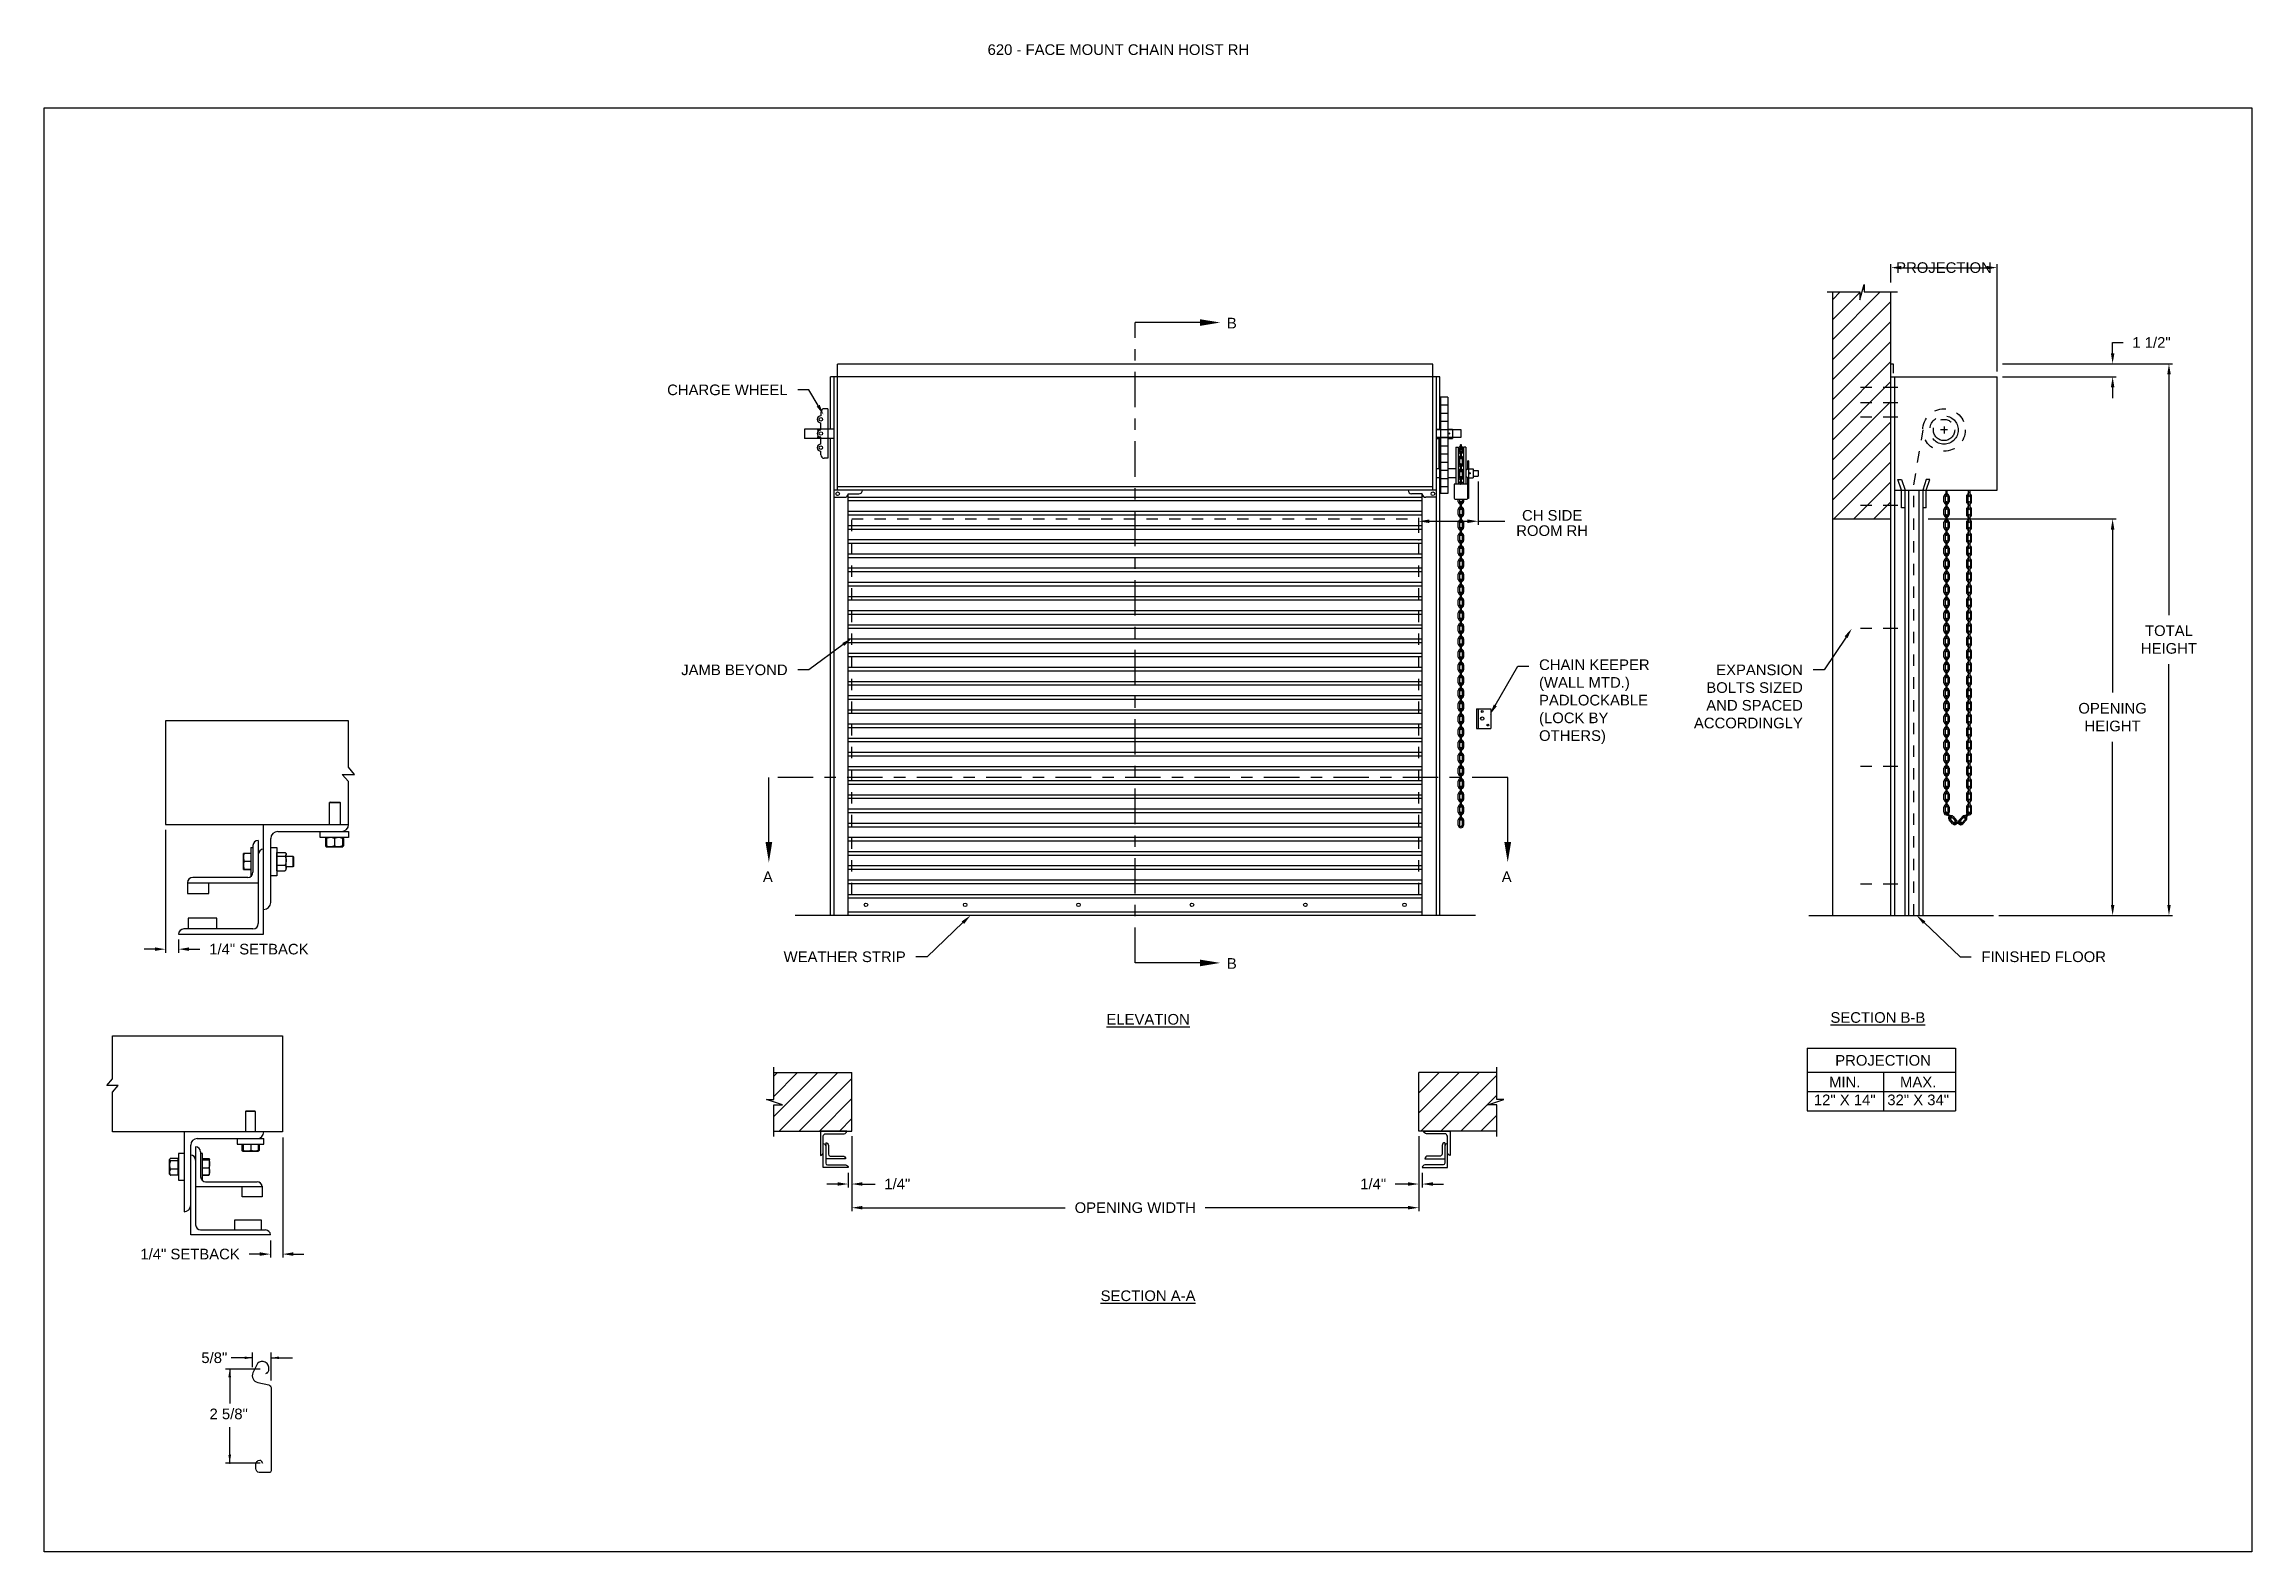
# Model space of a CAD drawing. Header units: inches. Extents: x 169.6 to 213.7, y 195.1 to 266.5.
# Drawn here: x 194.25 to 213.72, y 214.76 to 228.05 of the extents above; entities that cross this region are included whole.
import ezdxf
from ezdxf import colors
from ezdxf.entities.mleader import LeaderData, LeaderLine
from ezdxf.math import Vec2, Vec3

# ---------------------------------------------------------------- set-up
doc = ezdxf.new("R2010")
doc.units = ezdxf.units.IN
doc.header["$LTSCALE"] = 0.25
doc.header["$MEASUREMENT"] = 0
for name, pattern in [('CENTER', [2, 1.25, -0.25, 0.25, -0.25]), ('CENTER2', [1.125, 0.75, -0.125, 0.125, -0.125]), ('HIDDEN', [0.375, 0.25, -0.125])]:
    doc.linetypes.add(name, pattern=pattern)
for name, color, linetype in [('ANNOTATIONS', 1, 'Continuous'), ('CHAIN HOIST RH', 7, 'Continuous'), ('DETAILS', 4, 'Continuous'), ('SECTION CUTS', 6, 'CENTER')]:
    doc.layers.add(name, color=color, linetype=linetype)
doc.styles.add('ARIAL', font='arial.ttf', dxfattribs={"height": 0.09375})
doc.styles.get("Standard").update_dxf_attribs({"font": 'romans.shx'})
doc.dimstyles.new('ARIAL', dxfattribs={"dimtxt": 0.09375, "dimasz": 0.09375, "dimexe": 0.03125, "dimexo": 0.046875, "dimgap": 0.09, "dimtad": 0, "dimtih": 1, "dimtoh": 1, "dimdec": 4, "dimzin": 0, "dimdsep": 46, "dimlunit": 4, "dimtxsty": 'ARIAL', "dimcen": 0.09, "dimadec": 0, "dimazin": 0, "dimtfac": 1, "dimtdec": 4, "dimtix": 1, "dimtofl": 0, "dimtmove": 0, "dimatfit": 3, "dimfxl": 0.18, "dimfrac": 2, "dimtolj": 1, "dimtzin": 0, "dimarcsym": 0})
doc.dimstyles.new('STANDARD$0', dxfattribs={"dimtxt": 0.09375, "dimasz": 0.09375, "dimexe": 0.03125, "dimexo": 0.046875, "dimgap": 0.09, "dimtad": 0, "dimtih": 1, "dimtoh": 1, "dimdec": 4, "dimzin": 0, "dimdsep": 46, "dimtxsty": 'ARIAL', "dimcen": 0.09, "dimadec": 0, "dimazin": 0, "dimtfac": 1, "dimtdec": 4, "dimtofl": 0, "dimtmove": 0, "dimatfit": 1, "dimfxl": 1, "dimtolj": 1, "dimtzin": 0, "dimarcsym": 0})
pattern_1 = [(45, (16.43556, -50.85956), (-0.08838835, 0.08838835), [])]

msp = doc.modelspace()

# ---------------------------------------------------------------- texts
at = {"layer": 'ANNOTATIONS', "style": 'ARIAL'}
msp.add_text('2 5/8"', height=0.09375, dxfattribs=at).set_placement((195.71069, 215.92807))
at = {"layer": 'ANNOTATIONS', "char_height": 0.09375, "line_spacing_factor": 0.86134, "style": 'ARIAL'}
for s, insert, width, attachment_point in [('620 - FACE MOUNT CHAIN HOIST RH', (202.57261, 228.05267), 4.6220629, 1), ('\\pxqc;CH SIDE ROOM RH', (207.95039, 223.9457), 0.7986682, 3)]:
    msp.add_mtext(s, dxfattribs=dict(at, insert=insert, width=width, attachment_point=attachment_point))
at = {"layer": 'ANNOTATIONS', "char_height": 0.09375, "attachment_point": 2, "style": 'ARIAL'}
for s, insert, width in [('{\\LELEVATION}', (203.9878, 219.50166), 3.0834986), ('{\\LSECTION B-B}', (210.42381, 219.51762), 1.3823677), ('{\\LSECTION A-A}', (203.9878, 217.06383), 1.3823677)]:
    msp.add_mtext(s, dxfattribs=dict(at, insert=insert, width=width))
for s, width, insert in [('PROJECTION ', 1.7594917, (210.46997, 219.13953)), ('MIN.\\P12" X 14" ', 0.6711642, (210.13185, 218.94754)), ('MAX.\\P32" X 34"', 0.6567117, (210.77928, 218.94754))]:
    msp.add_mtext_dynamic_manual_height_columns(s, width=width, gutter_width=1.36268, heights=[0], dxfattribs=dict(at, insert=insert))
at = {"layer": 'ANNOTATIONS', "insert": (195.75268, 216.46958), "char_height": 0.09375, "attachment_point": 5, "style": 'ARIAL'}
msp.add_mtext('\\A1;5/8"', dxfattribs=at)
at = {"layer": 'SECTION CUTS', "style": 'ARIAL'}
for s, p in [('B', (204.68273, 225.54742)), ('A', (200.59069, 220.66491)), ('A', (207.10665, 220.66491)), ('B', (204.68273, 219.90016))]:
    msp.add_text(s, height=0.09375, dxfattribs=at).set_placement(p)

# ---------------------------------------------------------------- blocks, each defined once
blk = doc.blocks.new('*D39')
at = {"layer": 'ANNOTATIONS', "color": 0, "lineweight": -2, "transparency": 16777216}
for p, q in [((195.322, 221.127), (195.322, 220.042)), ((195.229, 220.073), (195.135, 220.073)), ((195.438, 220.158), (195.438, 220.042)), ((195.531, 220.073), (195.625, 220.073))]:
    blk.add_line(p, q, dxfattribs=at)
at = {"layer": 'ANNOTATIONS', "color": 0, "transparency": 16777216}
for points in [[(195.229, 220.089), (195.229, 220.058), (195.322, 220.073)], [(195.531, 220.089), (195.531, 220.058), (195.438, 220.073)]]:
    blk.add_solid(points, dxfattribs=at)
at = {"layer": 'defpoints', "color": 0, "transparency": 16777216}
for p in [(195.322, 221.174), (195.438, 220.205), (195.438, 220.073)]:
    blk.add_point(p, dxfattribs=at)
at = {"layer": 'ANNOTATIONS', "color": 0, "transparency": 16777216, "insert": (196.146, 220.073), "char_height": 0.09375, "attachment_point": 5, "style": 'ARIAL'}
blk.add_mtext('\\A1;1/4" SETBACK', dxfattribs=at)
blk = doc.blocks.new('*D43')
at = {"layer": 'ANNOTATIONS', "color": 0, "lineweight": -2, "transparency": 16777216}
for p, q in [((196.356, 218.413), (196.356, 217.353)), ((196.247, 217.505), (196.247, 217.353)), ((196.154, 217.384), (196.06, 217.384)), ((196.449, 217.384), (196.543, 217.384))]:
    blk.add_line(p, q, dxfattribs=at)
at = {"layer": 'ANNOTATIONS', "color": 0, "transparency": 16777216}
for points in [[(196.154, 217.4), (196.154, 217.369), (196.247, 217.384)], [(196.449, 217.4), (196.449, 217.369), (196.356, 217.384)]]:
    blk.add_solid(points, dxfattribs=at)
at = {"layer": 'defpoints', "color": 0, "transparency": 16777216}
for p in [(196.356, 218.46), (196.247, 217.552), (196.247, 217.384)]:
    blk.add_point(p, dxfattribs=at)
at = {"layer": 'ANNOTATIONS', "color": 0, "transparency": 16777216, "insert": (195.539, 217.384), "char_height": 0.09375, "attachment_point": 5, "style": 'ARIAL'}
blk.add_mtext('\\A1;1/4" SETBACK', dxfattribs=at)
blk = doc.blocks.new('*D40')
at = {"layer": 'ANNOTATIONS', "color": 0, "lineweight": -2, "transparency": 16777216}
for p, q in [((212.494, 225.329), (212.494, 225.423)), ((212.494, 225.423), (212.588, 225.423)), ((211.523, 225.235), (212.526, 225.235)), ((211.523, 225.12), (212.526, 225.12)), ((212.494, 225.027), (212.494, 224.933))]:
    blk.add_line(p, q, dxfattribs=at)
at = {"layer": 'ANNOTATIONS', "color": 0, "transparency": 16777216}
for points in [[(212.479, 225.329), (212.51, 225.329), (212.494, 225.235)], [(212.479, 225.027), (212.51, 225.027), (212.494, 225.12)]]:
    blk.add_solid(points, dxfattribs=at)
at = {"layer": 'defpoints', "color": 0, "transparency": 16777216}
for p in [(211.476, 225.235), (211.476, 225.12), (212.494, 225.235)]:
    blk.add_point(p, dxfattribs=at)
at = {"layer": 'ANNOTATIONS', "color": 0, "transparency": 16777216, "insert": (212.837, 225.423), "char_height": 0.0938, "attachment_point": 5, "style": 'ARIAL'}
blk.add_mtext('\\A1;1 1/2"', dxfattribs=at)
blk = doc.blocks.new('*D41')
at = {"layer": 'ANNOTATIONS', "color": 0, "lineweight": -2, "transparency": 16777216}
for p, q in [((206.375, 218.423), (206.375, 217.971)), ((206.406, 218.1), (206.406, 217.971)), ((206.281, 218.002), (206.167, 218.002)), ((206.5, 218.002), (206.593, 218.002))]:
    blk.add_line(p, q, dxfattribs=at)
at = {"layer": 'ANNOTATIONS', "color": 0, "transparency": 16777216}
for points in [[(206.281, 218.018), (206.281, 217.987), (206.375, 218.002)], [(206.5, 218.018), (206.5, 217.987), (206.406, 218.002)]]:
    blk.add_solid(points, dxfattribs=at)
at = {"layer": 'defpoints', "color": 0, "transparency": 16777216}
for p in [(206.375, 218.47), (206.406, 218.147), (206.406, 218.002)]:
    blk.add_point(p, dxfattribs=at)
at = {"layer": 'ANNOTATIONS', "color": 0, "transparency": 16777216, "insert": (205.973, 218.002), "char_height": 0.0938, "attachment_point": 5, "style": 'ARIAL'}
blk.add_mtext('\\A1;1/4"', dxfattribs=at)
blk = doc.blocks.new('*D42')
at = {"layer": 'ANNOTATIONS', "color": 0, "lineweight": -2, "transparency": 16777216}
for p, q in [((201.375, 218.423), (201.375, 217.971)), ((201.343, 218.1), (201.343, 217.971)), ((201.25, 218.002), (201.156, 218.002)), ((201.468, 218.002), (201.582, 218.002))]:
    blk.add_line(p, q, dxfattribs=at)
at = {"layer": 'ANNOTATIONS', "color": 0, "transparency": 16777216}
for points in [[(201.25, 218.018), (201.25, 217.987), (201.343, 218.002)], [(201.468, 218.018), (201.468, 217.987), (201.375, 218.002)]]:
    blk.add_solid(points, dxfattribs=at)
at = {"layer": 'defpoints', "color": 0, "transparency": 16777216}
for p in [(201.375, 218.47), (201.343, 218.147), (201.343, 218.002)]:
    blk.add_point(p, dxfattribs=at)
at = {"layer": 'ANNOTATIONS', "color": 0, "transparency": 16777216, "insert": (201.776, 218.002), "char_height": 0.0938, "attachment_point": 5, "style": 'ARIAL'}
blk.add_mtext('\\A1;1/4"', dxfattribs=at)
blk = doc.blocks.new('*D35')
at = {"layer": 'ANNOTATIONS', "color": 0, "lineweight": -2, "transparency": 16777216}
for p, q in [((201.375, 218.423), (201.375, 217.762)), ((206.375, 218.423), (206.375, 217.762)), ((201.468, 217.793), (203.258, 217.793)), ((206.281, 217.793), (204.491, 217.793))]:
    blk.add_line(p, q, dxfattribs=at)
at = {"layer": 'ANNOTATIONS', "color": 0, "transparency": 16777216}
for points in [[(201.468, 217.809), (201.468, 217.778), (201.375, 217.793)], [(206.281, 217.809), (206.281, 217.778), (206.375, 217.793)]]:
    blk.add_solid(points, dxfattribs=at)
at = {"layer": 'defpoints', "color": 0, "transparency": 16777216}
for p in [(201.375, 218.47), (206.375, 218.47), (206.375, 217.793)]:
    blk.add_point(p, dxfattribs=at)
at = {"layer": 'ANNOTATIONS', "color": 0, "transparency": 16777216, "insert": (203.875, 217.793), "char_height": 0.09375, "attachment_point": 5, "style": 'ARIAL'}
blk.add_mtext('\\A1;OPENING WIDTH', dxfattribs=at)
blk = doc.blocks.new('*D36')
at = {"layer": 'ANNOTATIONS', "color": 0, "lineweight": -2, "transparency": 16777216}
for p, q in [((211.826, 223.867), (212.526, 223.867)), ((212.494, 223.773), (212.494, 222.336)), ((212.494, 220.464), (212.494, 221.901)), ((211.492, 220.37), (212.526, 220.37))]:
    blk.add_line(p, q, dxfattribs=at)
at = {"layer": 'ANNOTATIONS', "color": 0, "transparency": 16777216}
for points in [[(212.479, 223.773), (212.51, 223.773), (212.494, 223.867)], [(212.479, 220.464), (212.51, 220.464), (212.494, 220.37)]]:
    blk.add_solid(points, dxfattribs=at)
at = {"layer": 'defpoints', "color": 0, "transparency": 16777216}
for p in [(211.779, 223.867), (211.445, 220.37), (212.494, 220.37)]:
    blk.add_point(p, dxfattribs=at)
at = {"layer": 'ANNOTATIONS', "color": 0, "transparency": 16777216, "insert": (212.494, 222.119), "char_height": 0.09375, "attachment_point": 5, "style": 'ARIAL'}
blk.add_mtext('\\A1;OPENING\\PHEIGHT', dxfattribs=at)
blk = doc.blocks.new('*D37')
at = {"layer": 'ANNOTATIONS', "color": 0, "lineweight": -2, "transparency": 16777216}
for p, q in [((211.688, 225.235), (213.023, 225.235)), ((212.991, 225.142), (212.991, 223.02)), ((212.991, 220.464), (212.991, 222.586)), ((211.492, 220.37), (213.023, 220.37))]:
    blk.add_line(p, q, dxfattribs=at)
at = {"layer": 'ANNOTATIONS', "color": 0, "transparency": 16777216}
for points in [[(212.976, 225.142), (213.007, 225.142), (212.991, 225.235)], [(212.976, 220.464), (213.007, 220.464), (212.991, 220.37)]]:
    blk.add_solid(points, dxfattribs=at)
at = {"layer": 'defpoints', "color": 0, "transparency": 16777216}
for p in [(211.641, 225.235), (211.445, 220.37), (212.991, 220.37)]:
    blk.add_point(p, dxfattribs=at)
at = {"layer": 'ANNOTATIONS', "color": 0, "transparency": 16777216, "insert": (212.991, 222.803), "char_height": 0.0938, "attachment_point": 5, "style": 'ARIAL'}
blk.add_mtext('\\A1;TOTAL\\PHEIGHT', dxfattribs=at)
blk = doc.blocks.new('*D38')
at = {"layer": 'ANNOTATIONS', "color": 0, "lineweight": -2, "transparency": 16777216}
for p, q in [((210.539, 225.952), (210.539, 226.115)), ((210.632, 226.083), (211.382, 226.083)), ((211.476, 225.167), (211.476, 226.115))]:
    blk.add_line(p, q, dxfattribs=at)
at = {"layer": 'ANNOTATIONS', "color": 0, "transparency": 16777216}
for points in [[(210.632, 226.099), (210.632, 226.068), (210.539, 226.083)], [(211.382, 226.099), (211.382, 226.068), (211.476, 226.083)]]:
    blk.add_solid(points, dxfattribs=at)
at = {"layer": 'defpoints', "color": 0, "transparency": 16777216}
for p in [(211.476, 226.083), (210.539, 225.905), (211.476, 225.12)]:
    blk.add_point(p, dxfattribs=at)
at = {"layer": 'ANNOTATIONS', "color": 0, "transparency": 16777216, "insert": (211.007, 226.083), "char_height": 0.09375, "attachment_point": 5, "style": 'ARIAL'}
blk.add_mtext('\\A1;PROJECTION', dxfattribs=at)

# ---------------------------------------------------------------- dimensions: what is measured, and where the dimension line sits
at = {"layer": 'ANNOTATIONS'}
for base, p1, p2, text, dimstyle, picture, middle in [((211.47622, 226.0835), (210.53872, 225.90486), (211.47622, 225.12041), 'PROJECTION', 'STANDARD$0', '*D38', (211.00747, 226.0835)), ((201.34345, 218.00223), (201.3747, 218.46956), (201.34345, 218.14709), '1/4"', 'ARIAL', '*D42', (201.77649, 218.00223)), ((206.3747, 217.79327), (201.3747, 218.46956), (206.3747, 218.46956), 'OPENING WIDTH', 'STANDARD$0', '*D35', (203.8747, 217.79327)), ((206.40595, 218.00223), (206.3747, 218.46956), (206.40595, 218.14709), '1/4"', 'ARIAL', '*D41', (205.97292, 218.00223))]:
    dim = msp.add_linear_dim(base=base, p1=p1, p2=p2, text=text, dimstyle=dimstyle, dxfattribs=at)
    dim.commit()
    dim.dimension.update_dxf_attribs({"geometry": picture, "text_midpoint": middle, "dimtype": 160})
for base, p1, p2, text, picture, middle in [((212.49426, 225.23546), (211.47622, 225.12041), (211.47622, 225.23546), '1 1/2"', '*D40', (212.8367, 225.42296)), ((212.99149, 220.37041), (211.64134, 225.23546), (211.44497, 220.37041), 'TOTAL\\PHEIGHT', '*D37', (212.99149, 222.80294)), ((212.49426, 220.37041), (211.7793, 223.86705), (211.44497, 220.37041), 'OPENING\\PHEIGHT', '*D36', (212.49426, 222.11873))]:
    dim = msp.add_linear_dim(base=base, p1=p1, p2=p2, angle=90, text=text, dimstyle='STANDARD$0', dxfattribs=at)
    dim.commit()
    dim.dimension.update_dxf_attribs({"geometry": picture, "text_midpoint": middle})
dim = msp.add_linear_dim(base=(195.43763, 220.07329), p1=(195.3223, 221.17353), p2=(195.43763, 220.20478), text='1/4" SETBACK', dimstyle='STANDARD$0', override={"dimarcsym": 1}, dxfattribs=at)
dim.commit()
dim.dimension.update_dxf_attribs({"geometry": '*D39', "text_midpoint": (196.14602, 220.07329), "dimtype": 160})
dim = msp.add_linear_dim(base=(196.24748, 217.38444), p1=(196.3556, 218.46002), p2=(196.24748, 217.55182), angle=180, text='1/4" SETBACK', dimstyle='STANDARD$0', override={"dimarcsym": 1}, dxfattribs=at)
dim.commit()
dim.dimension.update_dxf_attribs({"geometry": '*D43', "text_midpoint": (195.53909, 217.38444)})

# ---------------------------------------------------------------- hatches: boundary and pattern name
at = {"layer": 'CHAIN HOIST RH', "linetype": 'Continuous'}
h = msp.add_hatch(dxfattribs=at)
h.set_pattern_fill('ANSI31', color=256, style=0)
h.set_pattern_definition([(45, (16.94411, -51.24794), (-0.088388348, 0.088388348), [])])
h.paths.add_polyline_path([(210.53872, 225.13418), (210.53872, 225.86877), (210.30222, 225.86877), (210.30222, 225.93343), (210.26381, 225.80007), (210.26381, 225.86877), (210.02309, 225.86877), (210.02309, 225.31847)])
h.paths.add_polyline_path([(210.02309, 225.31847), (210.02309, 223.86705), (210.53872, 223.86705), (210.53872, 225.12041), (210.53872, 225.13418)])
at = {"layer": 'CHAIN HOIST RH'}
h = msp.add_hatch(dxfattribs=at)
h.set_pattern_fill('ANSI31', color=256, style=0)
h.set_pattern_definition(pattern_1)
h.paths.add_polyline_path([(201.3747, 218.98519), (200.6872, 218.98519), (200.6872, 218.74799), (200.6231, 218.74799), (200.76517, 218.70108), (200.6872, 218.70108), (200.6872, 218.46956), (201.3747, 218.46956), (201.3747, 218.63207)])
h = msp.add_hatch(dxfattribs=at)
h.set_pattern_fill('ANSI31', color=256, style=0)
h.set_pattern_definition(pattern_1)
h.paths.add_polyline_path([(207.12631, 218.74799), (207.0622, 218.74799), (207.0622, 218.98519), (206.3747, 218.98519), (206.3747, 218.46956), (206.39288, 218.46956), (207.0622, 218.46956), (207.0622, 218.70108), (206.98424, 218.70108)])

# ---------------------------------------------------------------- linework, layer by layer
at = {"linetype": 'Continuous'}
msp.add_line((209.81374, 220.37041), (211.44497, 220.37041), dxfattribs=at)
at = {"layer": 'ANNOTATIONS'}
for p, q in [((211.52309, 225.12041), (212.52551, 225.12041)), ((210.86684, 223.86705), (212.52551, 223.86705)), ((209.80128, 219.19896), (209.80128, 218.64759)), ((209.80128, 219.19896), (211.10905, 219.19896)), ((211.10905, 219.19896), (211.10905, 218.64759)), ((209.80128, 218.98749), (211.10905, 218.98749)), ((210.47413, 218.98749), (210.47413, 218.64759)), ((209.80128, 218.81754), (211.10905, 218.81754)), ((209.80128, 218.64759), (211.10905, 218.64759)), ((196.08953, 216.38783), (196.08953, 216.51645)), ((196.25405, 216.26947), (196.25405, 216.51645)), ((196.15786, 216.36915), (195.85006, 216.36915)), ((195.88853, 216.36915), (195.88853, 216.06758)), ((196.08953, 216.46958), (195.90203, 216.46958)), ((196.25405, 216.46958), (196.44155, 216.46958)), ((195.88853, 215.54193), (195.88853, 215.85662)), ((196.15786, 215.54193), (195.85006, 215.54193))]:
    msp.add_line(p, q, dxfattribs=at)
at = {"layer": 'ANNOTATIONS', "linetype": 'Continuous'}
for p, q in [((206.89855, 224.1969), (206.89855, 223.81548)), ((206.46845, 223.84673), (206.8048, 223.84673)), ((206.89855, 223.84673), (207.13278, 223.84673))]:
    msp.add_line(p, q, dxfattribs=at)
at = {"layer": 'ANNOTATIONS'}
for p in [(196.21823, 216.33763), (195.88853, 215.61643), (195.88853, 215.54193)]:
    msp.add_point(p, dxfattribs=at)
for points in [[(212.47864, 225.02666), (212.50989, 225.02666), (212.49426, 225.12041)], [(212.47864, 223.7733), (212.50989, 223.7733), (212.49426, 223.86705)], [(195.90025, 216.29882), (195.87681, 216.29882), (195.88853, 216.36915)], [(196.01921, 216.45786), (196.01921, 216.4813), (196.08953, 216.46958)], [(196.32437, 216.4813), (196.32437, 216.45786), (196.25405, 216.46958)], [(195.90025, 215.61225), (195.87681, 215.61225), (195.88853, 215.54193)]]:
    msp.add_solid(points, dxfattribs=at)
at = {"layer": 'ANNOTATIONS', "linetype": 'Continuous'}
for points in [[(206.46845, 223.86235), (206.46845, 223.8311), (206.3747, 223.84673)], [(206.8048, 223.86235), (206.8048, 223.8311), (206.89855, 223.84673)]]:
    msp.add_solid(points, dxfattribs=at)
at = {"layer": 'CHAIN HOIST RH', "linetype": 'Continuous'}
for p, q in [((209.97671, 225.86877), (210.26381, 225.86877)), ((210.02309, 225.86877), (210.02309, 220.37041)), ((210.26381, 225.80007), (210.30222, 225.93343)), ((210.26381, 225.86877), (210.26381, 225.80007)), ((210.30222, 225.93343), (210.30222, 225.86877)), ((210.30222, 225.86877), (210.59742, 225.86877)), ((210.53872, 220.37041), (210.53872, 225.86877)), ((201.2497, 225.12041), (201.22626, 225.12041)), ((210.53872, 225.23546), (210.56012, 225.23546)), ((210.53872, 225.12041), (211.47622, 225.12041)), ((210.56012, 225.23546), (210.56012, 225.1532)), ((210.56997, 225.12041), (210.56997, 220.37041)), ((211.47622, 224.12041), (211.47622, 225.12041)), ((201.10126, 224.80791), (201.10126, 224.77666)), ((201.10126, 224.65166), (201.10126, 224.71416)), ((201.16376, 224.83916), (201.13251, 224.83916)), ((201.16376, 224.83916), (201.16376, 224.40166)), ((201.07001, 224.65166), (201.10126, 224.65166)), ((201.10126, 224.58916), (201.07001, 224.58916)), ((201.10126, 224.52666), (201.10126, 224.58916)), ((206.7497, 224.65166), (206.53095, 224.65166)), ((206.53095, 224.58916), (206.7497, 224.58916)), ((206.55439, 224.30904), (206.55439, 224.57689)), ((206.7497, 224.58916), (206.7497, 224.65166)), ((201.10126, 224.43291), (201.10126, 224.46416)), ((201.16376, 224.40166), (201.13251, 224.40166)), ((206.4997, 224.15166), (201.2497, 224.15166)), ((210.56997, 224.12041), (211.47622, 224.12041)), ((210.63247, 224.12041), (210.60122, 224.21416)), ((210.60122, 224.21416), (210.63247, 224.21416)), ((210.63247, 224.21416), (210.66372, 224.12041)), ((210.63247, 223.96416), (210.63247, 224.12041)), ((210.66372, 220.37041), (210.66372, 224.12041)), ((210.69497, 224.12041), (210.69497, 220.37041)), ((210.78872, 220.37041), (210.78872, 224.12041)), ((210.85122, 224.21416), (210.81997, 224.12041)), ((210.81997, 224.12041), (210.81997, 220.37041)), ((210.85122, 224.12041), (210.88247, 224.21416)), ((210.88247, 224.21416), (210.85122, 224.21416)), ((210.85122, 223.96416), (210.85122, 224.12041)), ((210.66372, 223.96416), (210.63247, 223.96416)), ((210.85122, 223.96416), (210.81997, 223.96416)), ((206.3747, 223.74547), (206.3747, 223.87798)), ((210.02309, 223.86705), (210.53872, 223.86705)), ((206.88425, 222.19244), (206.88425, 222.02057)), ((206.88425, 222.19244), (207.00925, 222.19244)), ((206.89987, 222.19244), (206.89987, 222.02057)), ((207.00925, 222.19244), (207.00925, 222.02057)), ((206.88425, 222.02057), (207.00925, 222.02057)), ((200.6872, 218.74799), (200.6872, 219.03206)), ((207.0622, 218.74799), (207.0622, 219.03206)), ((200.76517, 218.70108), (200.6231, 218.74799)), ((200.6231, 218.74799), (200.6872, 218.74799)), ((200.6872, 218.42269), (200.6872, 218.70108)), ((200.6872, 218.70108), (200.76517, 218.70108)), ((206.98424, 218.70108), (207.12631, 218.74799)), ((207.0622, 218.70108), (206.98424, 218.70108)), ((207.12631, 218.74799), (207.0622, 218.74799)), ((207.0622, 218.42269), (207.0622, 218.70108)), ((201.12132, 218.14709), (201.12132, 218.41435)), ((206.62808, 218.14709), (206.62808, 218.41435))]:
    msp.add_line(p, q, dxfattribs=at)
at = {"layer": 'CHAIN HOIST RH'}
for p, q in [((201.1872, 224.65973), (201.1872, 225.12041)), ((206.5622, 225.12041), (201.1872, 225.12041)), ((201.21845, 220.37041), (201.21845, 225.12041)), ((201.2497, 224.12041), (201.2497, 225.23174)), ((206.4997, 225.23174), (201.2497, 225.23174)), ((206.4997, 224.12041), (206.4997, 225.23174)), ((206.53095, 220.37041), (206.53095, 225.12041)), ((206.5622, 224.65166), (206.5622, 225.12041)), ((206.5679, 224.9409), (206.5679, 224.09285)), ((206.6301, 224.9409), (206.5679, 224.9409)), ((206.6301, 224.9409), (206.6301, 224.09285)), ((206.6301, 224.86929), (206.5679, 224.86929)), ((206.6301, 224.79729), (206.5679, 224.79729)), ((206.6301, 224.72529), (206.5679, 224.72529)), ((200.95756, 224.65973), (200.95756, 224.57689)), ((201.21845, 224.65973), (200.95756, 224.65973)), ((201.21845, 224.57689), (200.95756, 224.57689)), ((201.1872, 220.37041), (201.1872, 224.57689)), ((206.53095, 224.65973), (206.5679, 224.65973)), ((206.53095, 224.57689), (206.5679, 224.57689)), ((206.5622, 220.37041), (206.5622, 224.58916)), ((206.6301, 224.65329), (206.5679, 224.65329)), ((206.6301, 224.58129), (206.5679, 224.58129)), ((206.6301, 224.50929), (206.5679, 224.50929)), ((206.6301, 224.65973), (206.6738, 224.65973)), ((206.6301, 224.57689), (206.6738, 224.57689)), ((206.6738, 224.65973), (206.6738, 224.57689)), ((206.7017, 224.49892), (206.72363, 224.49892)), ((206.7017, 224.49892), (206.7017, 224.17273)), ((206.72363, 224.49892), (206.72363, 224.17273)), ((206.741, 224.5165), (206.741, 224.48674)), ((206.7521, 224.48674), (206.7521, 224.5165)), ((206.76947, 224.49892), (206.76947, 224.17273)), ((206.79139, 224.49892), (206.76947, 224.49892)), ((206.79139, 224.49892), (206.79139, 224.17273)), ((206.5679, 224.30904), (206.53095, 224.30904)), ((206.6301, 224.43729), (206.5679, 224.43729)), ((206.6301, 224.36529), (206.5679, 224.36529)), ((206.6301, 224.29329), (206.5679, 224.29329)), ((206.7017, 224.30904), (206.6301, 224.30904)), ((206.73473, 224.48298), (206.73473, 224.46673)), ((206.73473, 224.39903), (206.73473, 224.35261)), ((206.741, 224.4614), (206.741, 224.43502)), ((206.741, 224.43502), (206.7521, 224.43502)), ((206.741, 224.43412), (206.741, 224.40436)), ((206.741, 224.43412), (206.7521, 224.43412)), ((206.741, 224.34728), (206.741, 224.29024)), ((206.741, 224.32329), (206.7521, 224.32329)), ((206.741, 224.32239), (206.7521, 224.32239)), ((206.7521, 224.43502), (206.7521, 224.4614)), ((206.7521, 224.40436), (206.7521, 224.43412)), ((206.7521, 224.29024), (206.7521, 224.34728)), ((206.75837, 224.48298), (206.75837, 224.46673)), ((206.75837, 224.47416), (206.76947, 224.47416)), ((206.75837, 224.47326), (206.76947, 224.47326)), ((206.75837, 224.39903), (206.75837, 224.38121)), ((206.75837, 224.38121), (206.76947, 224.38121)), ((206.75837, 224.38031), (206.76947, 224.38031)), ((206.75837, 224.38031), (206.75837, 224.35261)), ((206.79829, 224.30258), (206.79139, 224.30258)), ((206.80804, 224.31233), (206.80804, 224.38096)), ((206.81249, 224.38096), (206.80804, 224.38096)), ((206.81249, 224.38096), (206.81249, 224.04796)), ((206.81249, 224.30904), (206.8562, 224.30904)), ((206.8562, 224.30904), (206.8562, 224.23041)), ((206.8562, 224.29567), (206.89855, 224.29567)), ((206.89855, 224.29567), (206.89855, 224.24378)), ((206.53095, 224.12041), (201.21845, 224.12041)), ((206.5679, 224.23041), (206.53095, 224.23041)), ((206.6301, 224.22129), (206.5679, 224.22129)), ((206.6301, 224.14929), (206.5679, 224.14929)), ((206.7017, 224.23041), (206.6301, 224.23041)), ((206.68772, 224.17273), (206.68772, 224.05028)), ((206.80804, 224.17273), (206.68772, 224.17273)), ((206.73473, 224.28491), (206.73473, 224.23849)), ((206.741, 224.23316), (206.741, 224.20678)), ((206.741, 224.20678), (206.7521, 224.20678)), ((206.741, 224.20588), (206.7521, 224.20588)), ((206.741, 224.20588), (206.741, 224.17612)), ((206.7521, 224.20678), (206.7521, 224.23316)), ((206.7521, 224.17612), (206.7521, 224.20588)), ((206.75837, 224.28491), (206.75837, 224.26709)), ((206.75837, 224.26709), (206.76947, 224.26709)), ((206.75837, 224.26619), (206.76947, 224.26619)), ((206.75837, 224.26619), (206.75837, 224.23849)), ((206.79829, 224.23687), (206.79139, 224.23687)), ((206.80804, 224.05028), (206.80804, 224.22712)), ((206.81249, 224.23041), (206.8562, 224.23041)), ((206.8562, 224.24378), (206.89855, 224.24378)), ((211.0236, 224.12041), (211.0236, 224.10156)), ((211.0236, 224.10156), (211.03469, 224.10156)), ((211.0236, 224.10066), (211.0236, 224.0709)), ((211.0236, 224.10066), (211.03469, 224.10066)), ((211.03469, 224.10156), (211.03469, 224.12041)), ((211.03469, 224.0709), (211.03469, 224.10066)), ((211.22247, 224.10156), (211.22247, 224.12041)), ((211.23357, 224.10156), (211.22247, 224.10156)), ((211.23357, 224.10066), (211.22247, 224.10066)), ((211.22247, 224.0709), (211.22247, 224.10066)), ((211.23357, 224.12041), (211.23357, 224.10156)), ((211.23357, 224.10066), (211.23357, 224.0709)), ((201.21845, 224.05791), (201.3122, 224.05791)), ((201.34345, 220.37041), (201.34345, 224.08916)), ((201.34345, 224.08916), (201.4372, 224.08916)), ((206.40595, 224.05673), (201.34345, 224.05673)), ((206.40595, 224.02548), (201.34345, 224.02548)), ((206.40595, 223.93173), (201.34345, 223.93173)), ((206.40595, 224.08916), (206.3122, 224.08916)), ((206.40595, 220.37041), (206.40595, 224.08916)), ((206.53095, 224.05791), (206.4372, 224.05791)), ((206.6301, 224.09285), (206.5679, 224.09285)), ((206.69747, 224.04053), (206.79829, 224.04053)), ((206.72363, 224.01915), (206.72363, 224.04053)), ((206.72363, 223.90503), (206.72363, 223.95145)), ((206.73473, 224.04053), (206.73473, 224.01915)), ((206.73473, 223.95145), (206.73473, 223.90503)), ((206.741, 224.01382), (206.741, 223.98743)), ((206.741, 223.98743), (206.7521, 223.98743)), ((206.741, 223.98653), (206.7521, 223.98653)), ((206.741, 223.98653), (206.741, 223.95678)), ((206.7521, 223.98743), (206.7521, 224.01382)), ((206.7521, 223.95678), (206.7521, 223.98653)), ((206.75837, 224.04053), (206.75837, 224.01915)), ((206.75837, 223.95145), (206.75837, 223.93362)), ((206.75837, 223.93362), (206.76947, 223.93362)), ((206.75837, 223.93272), (206.75837, 223.90503)), ((206.75837, 223.93272), (206.76947, 223.93272)), ((206.76947, 224.04053), (206.76947, 224.01915)), ((206.76947, 223.95145), (206.76947, 223.93362)), ((206.76947, 223.93272), (206.76947, 223.90503)), ((206.80804, 224.04971), (206.80804, 224.04796)), ((206.81249, 224.04796), (206.80804, 224.04796)), ((211.00622, 224.01915), (211.00622, 224.06557)), ((211.00622, 223.90503), (211.00622, 223.95145)), ((211.01732, 224.06557), (211.01732, 224.01915)), ((211.01732, 223.95145), (211.01732, 223.90503)), ((211.0236, 224.01382), (211.0236, 223.98743)), ((211.0236, 223.98743), (211.03469, 223.98743)), ((211.0236, 223.98653), (211.03469, 223.98653)), ((211.0236, 223.98653), (211.0236, 223.95678)), ((211.03469, 223.98743), (211.03469, 224.01382)), ((211.03469, 223.95678), (211.03469, 223.98653)), ((211.04097, 224.06557), (211.04097, 224.04774)), ((211.04097, 224.04774), (211.05207, 224.04774)), ((211.04097, 224.04684), (211.04097, 224.01915)), ((211.04097, 224.04684), (211.05207, 224.04684)), ((211.04097, 223.95145), (211.04097, 223.93362)), ((211.04097, 223.93362), (211.05207, 223.93362)), ((211.04097, 223.93272), (211.04097, 223.90503)), ((211.04097, 223.93272), (211.05207, 223.93272)), ((211.05207, 224.06557), (211.05207, 224.04774)), ((211.05207, 224.04684), (211.05207, 224.01915)), ((211.05207, 223.95145), (211.05207, 223.93362)), ((211.05207, 223.93272), (211.05207, 223.90503)), ((211.2051, 224.06557), (211.2051, 224.04774)), ((211.2162, 224.04774), (211.2051, 224.04774)), ((211.2051, 224.04684), (211.2051, 224.01915)), ((211.2162, 224.04684), (211.2051, 224.04684)), ((211.2051, 223.95145), (211.2051, 223.93362)), ((211.2162, 223.93362), (211.2051, 223.93362)), ((211.2051, 223.93272), (211.2051, 223.90503)), ((211.2162, 223.93272), (211.2051, 223.93272)), ((211.2162, 224.06557), (211.2162, 224.04774)), ((211.2162, 224.04684), (211.2162, 224.01915)), ((211.2162, 223.95145), (211.2162, 223.93362)), ((211.2162, 223.93272), (211.2162, 223.90503)), ((211.22247, 223.98743), (211.22247, 224.01382)), ((211.23357, 223.98743), (211.22247, 223.98743)), ((211.22247, 223.95678), (211.22247, 223.98653)), ((211.23357, 223.98653), (211.22247, 223.98653)), ((211.23357, 224.01382), (211.23357, 223.98743)), ((211.23357, 223.98653), (211.23357, 223.95678)), ((211.23984, 224.06557), (211.23984, 224.01915)), ((211.23984, 223.95145), (211.23984, 223.90503)), ((211.25094, 224.01915), (211.25094, 224.06557)), ((211.25094, 223.90503), (211.25094, 223.95145)), ((206.40595, 223.90048), (201.34345, 223.90048)), ((206.40595, 223.80673), (201.34345, 223.80673)), ((206.40595, 223.77548), (201.34345, 223.77548)), ((206.72363, 223.7909), (206.72363, 223.83733)), ((206.72363, 223.67678), (206.72363, 223.7232)), ((206.73473, 223.83733), (206.73473, 223.7909)), ((206.73473, 223.7232), (206.73473, 223.67678)), ((206.741, 223.89969), (206.741, 223.87331)), ((206.741, 223.87331), (206.7521, 223.87331)), ((206.741, 223.87241), (206.741, 223.84266)), ((206.741, 223.87241), (206.7521, 223.87241)), ((206.741, 223.78557), (206.741, 223.75919)), ((206.741, 223.75919), (206.7521, 223.75919)), ((206.741, 223.75829), (206.741, 223.72854)), ((206.741, 223.75829), (206.7521, 223.75829)), ((206.7521, 223.87331), (206.7521, 223.89969)), ((206.7521, 223.84266), (206.7521, 223.87241)), ((206.7521, 223.75919), (206.7521, 223.78557)), ((206.7521, 223.72854), (206.7521, 223.75829)), ((206.75837, 223.83733), (206.75837, 223.8195)), ((206.75837, 223.8195), (206.76947, 223.8195)), ((206.75837, 223.8186), (206.76947, 223.8186)), ((206.75837, 223.8186), (206.75837, 223.7909)), ((206.75837, 223.7232), (206.75837, 223.70538)), ((206.76947, 223.83733), (206.76947, 223.8195)), ((206.76947, 223.8186), (206.76947, 223.7909)), ((206.76947, 223.7232), (206.76947, 223.70538)), ((211.00622, 223.7909), (211.00622, 223.83733)), ((211.00622, 223.67678), (211.00622, 223.7232)), ((211.01732, 223.83733), (211.01732, 223.7909)), ((211.01732, 223.7232), (211.01732, 223.67678)), ((211.0236, 223.89969), (211.0236, 223.87331)), ((211.0236, 223.87331), (211.03469, 223.87331)), ((211.0236, 223.87241), (211.03469, 223.87241)), ((211.0236, 223.87241), (211.0236, 223.84266)), ((211.0236, 223.78557), (211.0236, 223.75919)), ((211.0236, 223.75919), (211.03469, 223.75919)), ((211.0236, 223.75829), (211.03469, 223.75829)), ((211.0236, 223.75829), (211.0236, 223.72854)), ((211.03469, 223.87331), (211.03469, 223.89969)), ((211.03469, 223.84266), (211.03469, 223.87241)), ((211.03469, 223.75919), (211.03469, 223.78557)), ((211.03469, 223.72854), (211.03469, 223.75829)), ((211.04097, 223.83733), (211.04097, 223.8195)), ((211.04097, 223.8195), (211.05207, 223.8195)), ((211.04097, 223.8186), (211.04097, 223.7909)), ((211.04097, 223.8186), (211.05207, 223.8186)), ((211.04097, 223.7232), (211.04097, 223.70538)), ((211.05207, 223.83733), (211.05207, 223.8195)), ((211.05207, 223.8186), (211.05207, 223.7909)), ((211.05207, 223.7232), (211.05207, 223.70538)), ((211.2051, 223.83733), (211.2051, 223.8195)), ((211.2162, 223.8195), (211.2051, 223.8195)), ((211.2162, 223.8186), (211.2051, 223.8186)), ((211.2051, 223.8186), (211.2051, 223.7909)), ((211.2051, 223.7232), (211.2051, 223.70538)), ((211.2162, 223.83733), (211.2162, 223.8195)), ((211.2162, 223.8186), (211.2162, 223.7909)), ((211.2162, 223.7232), (211.2162, 223.70538)), ((211.22247, 223.87331), (211.22247, 223.89969)), ((211.23357, 223.87331), (211.22247, 223.87331)), ((211.23357, 223.87241), (211.22247, 223.87241)), ((211.22247, 223.84266), (211.22247, 223.87241)), ((211.22247, 223.75919), (211.22247, 223.78557)), ((211.23357, 223.75919), (211.22247, 223.75919)), ((211.22247, 223.72854), (211.22247, 223.75829)), ((211.23357, 223.75829), (211.22247, 223.75829)), ((211.23357, 223.89969), (211.23357, 223.87331)), ((211.23357, 223.87241), (211.23357, 223.84266)), ((211.23357, 223.78557), (211.23357, 223.75919)), ((211.23357, 223.75829), (211.23357, 223.72854)), ((211.23984, 223.83733), (211.23984, 223.7909)), ((211.23984, 223.7232), (211.23984, 223.67678)), ((211.25094, 223.7909), (211.25094, 223.83733)), ((211.25094, 223.67678), (211.25094, 223.7232)), ((206.40595, 223.68173), (201.34345, 223.68173)), ((206.40595, 223.65048), (201.34345, 223.65048)), ((206.40595, 223.55673), (201.34345, 223.55673)), ((206.40595, 223.52548), (201.34345, 223.52548)), ((206.72363, 223.56266), (206.72363, 223.60908)), ((206.73473, 223.60908), (206.73473, 223.56266)), ((206.741, 223.67145), (206.741, 223.64507)), ((206.741, 223.64507), (206.7521, 223.64507)), ((206.741, 223.64417), (206.741, 223.61441)), ((206.741, 223.64417), (206.7521, 223.64417)), ((206.741, 223.55733), (206.741, 223.53095)), ((206.741, 223.53095), (206.7521, 223.53095)), ((206.741, 223.53005), (206.741, 223.50029)), ((206.741, 223.53005), (206.7521, 223.53005)), ((206.7521, 223.64507), (206.7521, 223.67145)), ((206.7521, 223.61441), (206.7521, 223.64417)), ((206.7521, 223.53095), (206.7521, 223.55733)), ((206.7521, 223.50029), (206.7521, 223.53005)), ((206.75837, 223.70538), (206.76947, 223.70538)), ((206.75837, 223.70448), (206.76947, 223.70448)), ((206.75837, 223.70448), (206.75837, 223.67678)), ((206.75837, 223.60908), (206.75837, 223.59126)), ((206.75837, 223.59126), (206.76947, 223.59126)), ((206.75837, 223.59036), (206.76947, 223.59036)), ((206.75837, 223.59036), (206.75837, 223.56266)), ((206.76947, 223.70448), (206.76947, 223.67678)), ((206.76947, 223.60908), (206.76947, 223.59126)), ((206.76947, 223.59036), (206.76947, 223.56266)), ((211.00622, 223.56266), (211.00622, 223.60908)), ((211.01732, 223.60908), (211.01732, 223.56266)), ((211.0236, 223.67145), (211.0236, 223.64507)), ((211.0236, 223.64507), (211.03469, 223.64507)), ((211.0236, 223.64417), (211.0236, 223.61441)), ((211.0236, 223.64417), (211.03469, 223.64417)), ((211.0236, 223.55733), (211.0236, 223.53095)), ((211.0236, 223.53095), (211.03469, 223.53095)), ((211.0236, 223.53005), (211.0236, 223.50029)), ((211.0236, 223.53005), (211.03469, 223.53005)), ((211.03469, 223.64507), (211.03469, 223.67145)), ((211.03469, 223.61441), (211.03469, 223.64417)), ((211.03469, 223.53095), (211.03469, 223.55733)), ((211.03469, 223.50029), (211.03469, 223.53005)), ((211.04097, 223.70538), (211.05207, 223.70538)), ((211.04097, 223.70448), (211.05207, 223.70448)), ((211.04097, 223.70448), (211.04097, 223.67678)), ((211.04097, 223.60908), (211.04097, 223.59126)), ((211.04097, 223.59126), (211.05207, 223.59126)), ((211.04097, 223.59036), (211.05207, 223.59036)), ((211.04097, 223.59036), (211.04097, 223.56266)), ((211.05207, 223.70448), (211.05207, 223.67678)), ((211.05207, 223.60908), (211.05207, 223.59126)), ((211.05207, 223.59036), (211.05207, 223.56266)), ((211.2162, 223.70538), (211.2051, 223.70538)), ((211.2162, 223.70448), (211.2051, 223.70448)), ((211.2051, 223.70448), (211.2051, 223.67678)), ((211.2051, 223.60908), (211.2051, 223.59126)), ((211.2162, 223.59126), (211.2051, 223.59126)), ((211.2162, 223.59036), (211.2051, 223.59036)), ((211.2051, 223.59036), (211.2051, 223.56266)), ((211.2162, 223.70448), (211.2162, 223.67678)), ((211.2162, 223.60908), (211.2162, 223.59126)), ((211.2162, 223.59036), (211.2162, 223.56266)), ((211.22247, 223.64507), (211.22247, 223.67145)), ((211.23357, 223.64507), (211.22247, 223.64507)), ((211.23357, 223.64417), (211.22247, 223.64417)), ((211.22247, 223.61441), (211.22247, 223.64417)), ((211.22247, 223.53095), (211.22247, 223.55733)), ((211.23357, 223.53095), (211.22247, 223.53095)), ((211.22247, 223.50029), (211.22247, 223.53005)), ((211.23357, 223.53005), (211.22247, 223.53005)), ((211.23357, 223.67145), (211.23357, 223.64507)), ((211.23357, 223.64417), (211.23357, 223.61441)), ((211.23357, 223.55733), (211.23357, 223.53095)), ((211.23357, 223.53005), (211.23357, 223.50029)), ((211.23984, 223.60908), (211.23984, 223.56266)), ((211.25094, 223.56266), (211.25094, 223.60908)), ((206.40595, 223.43173), (201.34345, 223.43173)), ((206.40595, 223.40048), (201.34345, 223.40048)), ((206.72363, 223.44854), (206.72363, 223.49496)), ((206.72363, 223.33442), (206.72363, 223.38084)), ((206.73473, 223.49496), (206.73473, 223.44854)), ((206.73473, 223.38084), (206.73473, 223.33442)), ((206.741, 223.44321), (206.741, 223.41682)), ((206.741, 223.41682), (206.7521, 223.41682)), ((206.741, 223.41592), (206.7521, 223.41592)), ((206.741, 223.41592), (206.741, 223.38617)), ((206.741, 223.32909), (206.741, 223.3027)), ((206.7521, 223.41682), (206.7521, 223.44321)), ((206.7521, 223.38617), (206.7521, 223.41592)), ((206.7521, 223.3027), (206.7521, 223.32909)), ((206.75837, 223.49496), (206.75837, 223.47713)), ((206.75837, 223.47713), (206.76947, 223.47713)), ((206.75837, 223.47623), (206.76947, 223.47623)), ((206.75837, 223.47623), (206.75837, 223.44854)), ((206.75837, 223.38084), (206.75837, 223.36301)), ((206.75837, 223.36301), (206.76947, 223.36301)), ((206.75837, 223.36211), (206.75837, 223.33442)), ((206.75837, 223.36211), (206.76947, 223.36211)), ((206.76947, 223.49496), (206.76947, 223.47713)), ((206.76947, 223.47623), (206.76947, 223.44854)), ((206.76947, 223.38084), (206.76947, 223.36301)), ((206.76947, 223.36211), (206.76947, 223.33442)), ((211.00622, 223.44854), (211.00622, 223.49496)), ((211.00622, 223.33442), (211.00622, 223.38084)), ((211.01732, 223.49496), (211.01732, 223.44854)), ((211.01732, 223.38084), (211.01732, 223.33442)), ((211.0236, 223.44321), (211.0236, 223.41682)), ((211.0236, 223.41682), (211.03469, 223.41682)), ((211.0236, 223.41592), (211.0236, 223.38617)), ((211.0236, 223.41592), (211.03469, 223.41592)), ((211.0236, 223.32909), (211.0236, 223.3027)), ((211.03469, 223.41682), (211.03469, 223.44321)), ((211.03469, 223.38617), (211.03469, 223.41592)), ((211.03469, 223.3027), (211.03469, 223.32909)), ((211.04097, 223.49496), (211.04097, 223.47713)), ((211.04097, 223.47713), (211.05207, 223.47713)), ((211.04097, 223.47623), (211.05207, 223.47623)), ((211.04097, 223.47623), (211.04097, 223.44854)), ((211.04097, 223.38084), (211.04097, 223.36301)), ((211.04097, 223.36301), (211.05207, 223.36301)), ((211.04097, 223.36211), (211.04097, 223.33442)), ((211.04097, 223.36211), (211.05207, 223.36211)), ((211.05207, 223.49496), (211.05207, 223.47713)), ((211.05207, 223.47623), (211.05207, 223.44854)), ((211.05207, 223.38084), (211.05207, 223.36301)), ((211.05207, 223.36211), (211.05207, 223.33442)), ((211.2051, 223.49496), (211.2051, 223.47713)), ((211.2162, 223.47713), (211.2051, 223.47713)), ((211.2051, 223.47623), (211.2051, 223.44854)), ((211.2162, 223.47623), (211.2051, 223.47623)), ((211.2051, 223.38084), (211.2051, 223.36301)), ((211.2162, 223.36301), (211.2051, 223.36301)), ((211.2051, 223.36211), (211.2051, 223.33442)), ((211.2162, 223.36211), (211.2051, 223.36211)), ((211.2162, 223.49496), (211.2162, 223.47713)), ((211.2162, 223.47623), (211.2162, 223.44854)), ((211.2162, 223.38084), (211.2162, 223.36301)), ((211.2162, 223.36211), (211.2162, 223.33442)), ((211.22247, 223.41682), (211.22247, 223.44321)), ((211.23357, 223.41682), (211.22247, 223.41682)), ((211.23357, 223.41592), (211.22247, 223.41592)), ((211.22247, 223.38617), (211.22247, 223.41592)), ((211.22247, 223.3027), (211.22247, 223.32909)), ((211.23357, 223.44321), (211.23357, 223.41682)), ((211.23357, 223.41592), (211.23357, 223.38617)), ((211.23357, 223.32909), (211.23357, 223.3027)), ((211.23984, 223.49496), (211.23984, 223.44854)), ((211.23984, 223.38084), (211.23984, 223.33442)), ((211.25094, 223.44854), (211.25094, 223.49496)), ((211.25094, 223.33442), (211.25094, 223.38084)), ((206.40595, 223.30673), (201.34345, 223.30673)), ((206.40595, 223.27548), (201.34345, 223.27548)), ((206.40595, 223.18173), (201.34345, 223.18173)), ((206.40595, 223.15048), (201.34345, 223.15048)), ((206.72363, 223.22029), (206.72363, 223.26672)), ((206.72363, 223.10617), (206.72363, 223.15259)), ((206.73473, 223.26672), (206.73473, 223.22029)), ((206.73473, 223.15259), (206.73473, 223.10617)), ((206.741, 223.3027), (206.7521, 223.3027)), ((206.741, 223.3018), (206.7521, 223.3018)), ((206.741, 223.3018), (206.741, 223.27205)), ((206.741, 223.21496), (206.741, 223.18858)), ((206.741, 223.18858), (206.7521, 223.18858)), ((206.741, 223.18768), (206.7521, 223.18768)), ((206.741, 223.18768), (206.741, 223.15793)), ((206.7521, 223.27205), (206.7521, 223.3018)), ((206.7521, 223.18858), (206.7521, 223.21496)), ((206.7521, 223.15793), (206.7521, 223.18768)), ((206.75837, 223.26672), (206.75837, 223.24889)), ((206.75837, 223.24889), (206.76947, 223.24889)), ((206.75837, 223.24799), (206.75837, 223.22029)), ((206.75837, 223.24799), (206.76947, 223.24799)), ((206.75837, 223.15259), (206.75837, 223.13477)), ((206.75837, 223.13477), (206.76947, 223.13477)), ((206.75837, 223.13387), (206.75837, 223.10617)), ((206.75837, 223.13387), (206.76947, 223.13387)), ((206.76947, 223.26672), (206.76947, 223.24889)), ((206.76947, 223.24799), (206.76947, 223.22029)), ((206.76947, 223.15259), (206.76947, 223.13477)), ((206.76947, 223.13387), (206.76947, 223.10617)), ((211.00622, 223.22029), (211.00622, 223.26672)), ((211.00622, 223.10617), (211.00622, 223.15259)), ((211.01732, 223.26672), (211.01732, 223.22029)), ((211.01732, 223.15259), (211.01732, 223.10617)), ((211.0236, 223.3027), (211.03469, 223.3027)), ((211.0236, 223.3018), (211.03469, 223.3018)), ((211.0236, 223.3018), (211.0236, 223.27205)), ((211.0236, 223.21496), (211.0236, 223.18858)), ((211.0236, 223.18858), (211.03469, 223.18858)), ((211.0236, 223.18768), (211.03469, 223.18768)), ((211.0236, 223.18768), (211.0236, 223.15793)), ((211.03469, 223.27205), (211.03469, 223.3018)), ((211.03469, 223.18858), (211.03469, 223.21496)), ((211.03469, 223.15793), (211.03469, 223.18768)), ((211.04097, 223.26672), (211.04097, 223.24889)), ((211.04097, 223.24889), (211.05207, 223.24889)), ((211.04097, 223.24799), (211.04097, 223.22029)), ((211.04097, 223.24799), (211.05207, 223.24799)), ((211.04097, 223.15259), (211.04097, 223.13477)), ((211.04097, 223.13477), (211.05207, 223.13477)), ((211.04097, 223.13387), (211.04097, 223.10617)), ((211.04097, 223.13387), (211.05207, 223.13387)), ((211.05207, 223.26672), (211.05207, 223.24889)), ((211.05207, 223.24799), (211.05207, 223.22029)), ((211.05207, 223.15259), (211.05207, 223.13477)), ((211.05207, 223.13387), (211.05207, 223.10617)), ((211.2051, 223.26672), (211.2051, 223.24889)), ((211.2162, 223.24889), (211.2051, 223.24889)), ((211.2051, 223.24799), (211.2051, 223.22029)), ((211.2162, 223.24799), (211.2051, 223.24799)), ((211.2051, 223.15259), (211.2051, 223.13477)), ((211.2162, 223.13477), (211.2051, 223.13477)), ((211.2162, 223.13387), (211.2051, 223.13387)), ((211.2051, 223.13387), (211.2051, 223.10617)), ((211.2162, 223.26672), (211.2162, 223.24889)), ((211.2162, 223.24799), (211.2162, 223.22029)), ((211.2162, 223.15259), (211.2162, 223.13477)), ((211.2162, 223.13387), (211.2162, 223.10617)), ((211.23357, 223.3027), (211.22247, 223.3027)), ((211.22247, 223.27205), (211.22247, 223.3018)), ((211.23357, 223.3018), (211.22247, 223.3018)), ((211.22247, 223.18858), (211.22247, 223.21496)), ((211.23357, 223.18858), (211.22247, 223.18858)), ((211.23357, 223.18768), (211.22247, 223.18768)), ((211.22247, 223.15793), (211.22247, 223.18768)), ((211.23357, 223.3018), (211.23357, 223.27205)), ((211.23357, 223.21496), (211.23357, 223.18858)), ((211.23357, 223.18768), (211.23357, 223.15793)), ((211.23984, 223.26672), (211.23984, 223.22029)), ((211.23984, 223.15259), (211.23984, 223.10617)), ((211.25094, 223.22029), (211.25094, 223.26672)), ((211.25094, 223.10617), (211.25094, 223.15259)), ((206.40595, 223.05673), (201.34345, 223.05673)), ((206.40595, 223.02548), (201.34345, 223.02548)), ((206.40595, 222.93173), (201.34345, 222.93173)), ((206.72363, 222.99205), (206.72363, 223.03847)), ((206.73473, 223.03847), (206.73473, 222.99205)), ((206.741, 223.10084), (206.741, 223.07446)), ((206.741, 223.07446), (206.7521, 223.07446)), ((206.741, 223.07356), (206.7521, 223.07356)), ((206.741, 223.07356), (206.741, 223.0438)), ((206.741, 222.98672), (206.741, 222.96034)), ((206.741, 222.96034), (206.7521, 222.96034)), ((206.741, 222.95944), (206.741, 222.92968)), ((206.741, 222.95944), (206.7521, 222.95944)), ((206.7521, 223.07446), (206.7521, 223.10084)), ((206.7521, 223.0438), (206.7521, 223.07356)), ((206.7521, 222.96034), (206.7521, 222.98672)), ((206.7521, 222.92968), (206.7521, 222.95944)), ((206.75837, 223.03847), (206.75837, 223.02065)), ((206.75837, 223.02065), (206.76947, 223.02065)), ((206.75837, 223.01975), (206.75837, 222.99205)), ((206.75837, 223.01975), (206.76947, 223.01975)), ((206.76947, 223.03847), (206.76947, 223.02065)), ((206.76947, 223.01975), (206.76947, 222.99205)), ((211.00622, 222.99205), (211.00622, 223.03847)), ((211.01732, 223.03847), (211.01732, 222.99205)), ((211.0236, 223.10084), (211.0236, 223.07446)), ((211.0236, 223.07446), (211.03469, 223.07446)), ((211.0236, 223.07356), (211.03469, 223.07356)), ((211.0236, 223.07356), (211.0236, 223.0438)), ((211.0236, 222.98672), (211.0236, 222.96034)), ((211.0236, 222.96034), (211.03469, 222.96034)), ((211.0236, 222.95944), (211.0236, 222.92968)), ((211.0236, 222.95944), (211.03469, 222.95944)), ((211.03469, 223.07446), (211.03469, 223.10084)), ((211.03469, 223.0438), (211.03469, 223.07356)), ((211.03469, 222.96034), (211.03469, 222.98672)), ((211.03469, 222.92968), (211.03469, 222.95944)), ((211.04097, 223.03847), (211.04097, 223.02065)), ((211.04097, 223.02065), (211.05207, 223.02065)), ((211.04097, 223.01975), (211.04097, 222.99205)), ((211.04097, 223.01975), (211.05207, 223.01975)), ((211.05207, 223.03847), (211.05207, 223.02065)), ((211.05207, 223.01975), (211.05207, 222.99205)), ((211.2051, 223.03847), (211.2051, 223.02065)), ((211.2162, 223.02065), (211.2051, 223.02065)), ((211.2162, 223.01975), (211.2051, 223.01975)), ((211.2051, 223.01975), (211.2051, 222.99205)), ((211.2162, 223.03847), (211.2162, 223.02065)), ((211.2162, 223.01975), (211.2162, 222.99205)), ((211.22247, 223.07446), (211.22247, 223.10084)), ((211.23357, 223.07446), (211.22247, 223.07446)), ((211.22247, 223.0438), (211.22247, 223.07356)), ((211.23357, 223.07356), (211.22247, 223.07356)), ((211.22247, 222.96034), (211.22247, 222.98672)), ((211.23357, 222.96034), (211.22247, 222.96034)), ((211.22247, 222.92968), (211.22247, 222.95944)), ((211.23357, 222.95944), (211.22247, 222.95944)), ((211.23357, 223.10084), (211.23357, 223.07446)), ((211.23357, 223.07356), (211.23357, 223.0438)), ((211.23357, 222.98672), (211.23357, 222.96034)), ((211.23357, 222.95944), (211.23357, 222.92968)), ((211.23984, 223.03847), (211.23984, 222.99205)), ((211.25094, 222.99205), (211.25094, 223.03847)), ((206.40595, 222.90048), (201.34345, 222.90048)), ((206.40595, 222.80673), (201.34345, 222.80673)), ((206.40595, 222.77548), (201.34345, 222.77548)), ((206.72363, 222.87793), (206.72363, 222.92435)), ((206.72363, 222.76381), (206.72363, 222.81023)), ((206.73473, 222.92435), (206.73473, 222.87793)), ((206.73473, 222.81023), (206.73473, 222.76381)), ((206.741, 222.8726), (206.741, 222.84621)), ((206.741, 222.84621), (206.7521, 222.84621)), ((206.741, 222.84532), (206.741, 222.81556)), ((206.741, 222.84532), (206.7521, 222.84532)), ((206.741, 222.75848), (206.741, 222.73209)), ((206.7521, 222.84621), (206.7521, 222.8726)), ((206.7521, 222.81556), (206.7521, 222.84532)), ((206.7521, 222.73209), (206.7521, 222.75848)), ((206.75837, 222.92435), (206.75837, 222.90652)), ((206.75837, 222.90652), (206.76947, 222.90652)), ((206.75837, 222.90563), (206.76947, 222.90563)), ((206.75837, 222.90563), (206.75837, 222.87793)), ((206.75837, 222.81023), (206.75837, 222.7924)), ((206.75837, 222.7924), (206.76947, 222.7924)), ((206.75837, 222.7915), (206.76947, 222.7915)), ((206.75837, 222.7915), (206.75837, 222.76381)), ((206.76947, 222.92435), (206.76947, 222.90652)), ((206.76947, 222.90563), (206.76947, 222.87793)), ((206.76947, 222.81023), (206.76947, 222.7924)), ((206.76947, 222.7915), (206.76947, 222.76381)), ((211.00622, 222.87793), (211.00622, 222.92435)), ((211.00622, 222.76381), (211.00622, 222.81023)), ((211.01732, 222.92435), (211.01732, 222.87793)), ((211.01732, 222.81023), (211.01732, 222.76381)), ((211.0236, 222.8726), (211.0236, 222.84621)), ((211.0236, 222.84621), (211.03469, 222.84621)), ((211.0236, 222.84532), (211.0236, 222.81556)), ((211.0236, 222.84532), (211.03469, 222.84532)), ((211.0236, 222.75848), (211.0236, 222.73209)), ((211.03469, 222.84621), (211.03469, 222.8726)), ((211.03469, 222.81556), (211.03469, 222.84532)), ((211.03469, 222.73209), (211.03469, 222.75848)), ((211.04097, 222.92435), (211.04097, 222.90652)), ((211.04097, 222.90652), (211.05207, 222.90652)), ((211.04097, 222.90563), (211.05207, 222.90563)), ((211.04097, 222.90563), (211.04097, 222.87793)), ((211.04097, 222.81023), (211.04097, 222.7924)), ((211.04097, 222.7924), (211.05207, 222.7924)), ((211.04097, 222.7915), (211.05207, 222.7915)), ((211.04097, 222.7915), (211.04097, 222.76381)), ((211.05207, 222.92435), (211.05207, 222.90652)), ((211.05207, 222.90563), (211.05207, 222.87793)), ((211.05207, 222.81023), (211.05207, 222.7924)), ((211.05207, 222.7915), (211.05207, 222.76381)), ((211.2051, 222.92435), (211.2051, 222.90652)), ((211.2162, 222.90652), (211.2051, 222.90652)), ((211.2162, 222.90563), (211.2051, 222.90563)), ((211.2051, 222.90563), (211.2051, 222.87793)), ((211.2051, 222.81023), (211.2051, 222.7924)), ((211.2162, 222.7924), (211.2051, 222.7924)), ((211.2162, 222.7915), (211.2051, 222.7915)), ((211.2051, 222.7915), (211.2051, 222.76381)), ((211.2162, 222.92435), (211.2162, 222.90652)), ((211.2162, 222.90563), (211.2162, 222.87793)), ((211.2162, 222.81023), (211.2162, 222.7924)), ((211.2162, 222.7915), (211.2162, 222.76381)), ((211.22247, 222.84621), (211.22247, 222.8726)), ((211.23357, 222.84621), (211.22247, 222.84621)), ((211.23357, 222.84532), (211.22247, 222.84532)), ((211.22247, 222.81556), (211.22247, 222.84532)), ((211.22247, 222.73209), (211.22247, 222.75848)), ((211.23357, 222.8726), (211.23357, 222.84621)), ((211.23357, 222.84532), (211.23357, 222.81556)), ((211.23357, 222.75848), (211.23357, 222.73209)), ((211.23984, 222.92435), (211.23984, 222.87793)), ((211.23984, 222.81023), (211.23984, 222.76381)), ((211.25094, 222.87793), (211.25094, 222.92435)), ((211.25094, 222.76381), (211.25094, 222.81023)), ((206.40595, 222.68173), (201.34345, 222.68173)), ((206.40595, 222.65048), (201.34345, 222.65048)), ((206.40595, 222.55673), (201.34345, 222.55673)), ((206.72363, 222.64968), (206.72363, 222.69611)), ((206.72363, 222.53556), (206.72363, 222.58199)), ((206.73473, 222.69611), (206.73473, 222.64968)), ((206.73473, 222.58199), (206.73473, 222.53556)), ((206.741, 222.73209), (206.7521, 222.73209)), ((206.741, 222.73119), (206.7521, 222.73119)), ((206.741, 222.73119), (206.741, 222.70144)), ((206.741, 222.64435), (206.741, 222.61797)), ((206.741, 222.61797), (206.7521, 222.61797)), ((206.741, 222.61707), (206.741, 222.58732)), ((206.741, 222.61707), (206.7521, 222.61707)), ((206.7521, 222.70144), (206.7521, 222.73119)), ((206.7521, 222.61797), (206.7521, 222.64435)), ((206.7521, 222.58732), (206.7521, 222.61707)), ((206.75837, 222.69611), (206.75837, 222.67828)), ((206.75837, 222.67828), (206.76947, 222.67828)), ((206.75837, 222.67738), (206.75837, 222.64968)), ((206.75837, 222.67738), (206.76947, 222.67738)), ((206.75837, 222.58199), (206.75837, 222.56416)), ((206.75837, 222.56416), (206.76947, 222.56416)), ((206.75837, 222.56326), (206.76947, 222.56326)), ((206.75837, 222.56326), (206.75837, 222.53556)), ((206.76947, 222.69611), (206.76947, 222.67828)), ((206.76947, 222.67738), (206.76947, 222.64968)), ((206.76947, 222.58199), (206.76947, 222.56416)), ((206.76947, 222.56326), (206.76947, 222.53556)), ((211.00622, 222.64968), (211.00622, 222.69611)), ((211.00622, 222.53556), (211.00622, 222.58199)), ((211.01732, 222.69611), (211.01732, 222.64968)), ((211.01732, 222.58199), (211.01732, 222.53556)), ((211.0236, 222.73209), (211.03469, 222.73209)), ((211.0236, 222.73119), (211.03469, 222.73119)), ((211.0236, 222.73119), (211.0236, 222.70144)), ((211.0236, 222.64435), (211.0236, 222.61797)), ((211.0236, 222.61797), (211.03469, 222.61797)), ((211.0236, 222.61707), (211.0236, 222.58732)), ((211.0236, 222.61707), (211.03469, 222.61707)), ((211.03469, 222.70144), (211.03469, 222.73119)), ((211.03469, 222.61797), (211.03469, 222.64435)), ((211.03469, 222.58732), (211.03469, 222.61707)), ((211.04097, 222.69611), (211.04097, 222.67828)), ((211.04097, 222.67828), (211.05207, 222.67828)), ((211.04097, 222.67738), (211.04097, 222.64968)), ((211.04097, 222.67738), (211.05207, 222.67738)), ((211.04097, 222.58199), (211.04097, 222.56416)), ((211.04097, 222.56416), (211.05207, 222.56416)), ((211.04097, 222.56326), (211.05207, 222.56326)), ((211.04097, 222.56326), (211.04097, 222.53556)), ((211.05207, 222.69611), (211.05207, 222.67828)), ((211.05207, 222.67738), (211.05207, 222.64968)), ((211.05207, 222.58199), (211.05207, 222.56416)), ((211.05207, 222.56326), (211.05207, 222.53556)), ((211.2051, 222.69611), (211.2051, 222.67828)), ((211.2162, 222.67828), (211.2051, 222.67828)), ((211.2162, 222.67738), (211.2051, 222.67738)), ((211.2051, 222.67738), (211.2051, 222.64968)), ((211.2051, 222.58199), (211.2051, 222.56416)), ((211.2162, 222.56416), (211.2051, 222.56416)), ((211.2162, 222.56326), (211.2051, 222.56326)), ((211.2051, 222.56326), (211.2051, 222.53556)), ((211.2162, 222.69611), (211.2162, 222.67828)), ((211.2162, 222.67738), (211.2162, 222.64968)), ((211.2162, 222.58199), (211.2162, 222.56416)), ((211.2162, 222.56326), (211.2162, 222.53556)), ((211.23357, 222.73209), (211.22247, 222.73209)), ((211.22247, 222.70144), (211.22247, 222.73119)), ((211.23357, 222.73119), (211.22247, 222.73119)), ((211.22247, 222.61797), (211.22247, 222.64435)), ((211.23357, 222.61797), (211.22247, 222.61797)), ((211.22247, 222.58732), (211.22247, 222.61707)), ((211.23357, 222.61707), (211.22247, 222.61707)), ((211.23357, 222.73119), (211.23357, 222.70144)), ((211.23357, 222.64435), (211.23357, 222.61797)), ((211.23357, 222.61707), (211.23357, 222.58732)), ((211.23984, 222.69611), (211.23984, 222.64968)), ((211.23984, 222.58199), (211.23984, 222.53556)), ((211.25094, 222.64968), (211.25094, 222.69611)), ((211.25094, 222.53556), (211.25094, 222.58199)), ((206.40595, 222.52548), (201.34345, 222.52548)), ((206.40595, 222.43173), (201.34345, 222.43173)), ((206.40595, 222.40048), (201.34345, 222.40048)), ((206.72363, 222.42144), (206.72363, 222.46786)), ((206.72363, 222.30732), (206.72363, 222.35374)), ((206.73473, 222.46786), (206.73473, 222.42144)), ((206.73473, 222.35374), (206.73473, 222.30732)), ((206.741, 222.53023), (206.741, 222.50385)), ((206.741, 222.50385), (206.7521, 222.50385)), ((206.741, 222.50295), (206.741, 222.47319)), ((206.741, 222.50295), (206.7521, 222.50295)), ((206.741, 222.41611), (206.741, 222.38973)), ((206.741, 222.38973), (206.7521, 222.38973)), ((206.741, 222.38883), (206.741, 222.35907)), ((206.741, 222.38883), (206.7521, 222.38883)), ((206.7521, 222.50385), (206.7521, 222.53023)), ((206.7521, 222.47319), (206.7521, 222.50295)), ((206.7521, 222.38973), (206.7521, 222.41611)), ((206.7521, 222.35907), (206.7521, 222.38883)), ((206.75837, 222.46786), (206.75837, 222.45004)), ((206.75837, 222.45004), (206.76947, 222.45004)), ((206.75837, 222.44914), (206.76947, 222.44914)), ((206.75837, 222.44914), (206.75837, 222.42144)), ((206.75837, 222.35374), (206.75837, 222.33592)), ((206.76947, 222.46786), (206.76947, 222.45004)), ((206.76947, 222.44914), (206.76947, 222.42144)), ((206.76947, 222.35374), (206.76947, 222.33592)), ((211.00622, 222.42144), (211.00622, 222.46786)), ((211.00622, 222.30732), (211.00622, 222.35374)), ((211.01732, 222.46786), (211.01732, 222.42144)), ((211.01732, 222.35374), (211.01732, 222.30732)), ((211.0236, 222.53023), (211.0236, 222.50385)), ((211.0236, 222.50385), (211.03469, 222.50385)), ((211.0236, 222.50295), (211.0236, 222.47319)), ((211.0236, 222.50295), (211.03469, 222.50295)), ((211.0236, 222.41611), (211.0236, 222.38973)), ((211.0236, 222.38973), (211.03469, 222.38973)), ((211.0236, 222.38883), (211.0236, 222.35907)), ((211.0236, 222.38883), (211.03469, 222.38883)), ((211.03469, 222.50385), (211.03469, 222.53023)), ((211.03469, 222.47319), (211.03469, 222.50295)), ((211.03469, 222.38973), (211.03469, 222.41611)), ((211.03469, 222.35907), (211.03469, 222.38883)), ((211.04097, 222.46786), (211.04097, 222.45004)), ((211.04097, 222.45004), (211.05207, 222.45004)), ((211.04097, 222.44914), (211.05207, 222.44914)), ((211.04097, 222.44914), (211.04097, 222.42144)), ((211.04097, 222.35374), (211.04097, 222.33592)), ((211.05207, 222.46786), (211.05207, 222.45004)), ((211.05207, 222.44914), (211.05207, 222.42144)), ((211.05207, 222.35374), (211.05207, 222.33592)), ((211.2051, 222.46786), (211.2051, 222.45004)), ((211.2162, 222.45004), (211.2051, 222.45004)), ((211.2162, 222.44914), (211.2051, 222.44914)), ((211.2051, 222.44914), (211.2051, 222.42144)), ((211.2051, 222.35374), (211.2051, 222.33592)), ((211.2162, 222.46786), (211.2162, 222.45004)), ((211.2162, 222.44914), (211.2162, 222.42144)), ((211.2162, 222.35374), (211.2162, 222.33592)), ((211.22247, 222.50385), (211.22247, 222.53023)), ((211.23357, 222.50385), (211.22247, 222.50385)), ((211.23357, 222.50295), (211.22247, 222.50295)), ((211.22247, 222.47319), (211.22247, 222.50295)), ((211.22247, 222.38973), (211.22247, 222.41611)), ((211.23357, 222.38973), (211.22247, 222.38973)), ((211.22247, 222.35907), (211.22247, 222.38883)), ((211.23357, 222.38883), (211.22247, 222.38883)), ((211.23357, 222.53023), (211.23357, 222.50385)), ((211.23357, 222.50295), (211.23357, 222.47319)), ((211.23357, 222.41611), (211.23357, 222.38973)), ((211.23357, 222.38883), (211.23357, 222.35907)), ((211.23984, 222.46786), (211.23984, 222.42144)), ((211.23984, 222.35374), (211.23984, 222.30732)), ((211.25094, 222.42144), (211.25094, 222.46786)), ((211.25094, 222.30732), (211.25094, 222.35374)), ((206.40595, 222.30673), (201.34345, 222.30673)), ((206.40595, 222.27548), (201.34345, 222.27548)), ((206.40595, 222.18173), (201.34345, 222.18173)), ((206.72363, 222.1932), (206.72363, 222.23962)), ((206.73473, 222.23962), (206.73473, 222.1932)), ((206.741, 222.30199), (206.741, 222.27561)), ((206.741, 222.27561), (206.7521, 222.27561)), ((206.741, 222.27471), (206.741, 222.24495)), ((206.741, 222.27471), (206.7521, 222.27471)), ((206.741, 222.18787), (206.741, 222.16148)), ((206.741, 222.16148), (206.7521, 222.16148)), ((206.741, 222.16058), (206.7521, 222.16058)), ((206.741, 222.16058), (206.741, 222.13083)), ((206.7521, 222.27561), (206.7521, 222.30199)), ((206.7521, 222.24495), (206.7521, 222.27471)), ((206.7521, 222.16148), (206.7521, 222.18787)), ((206.7521, 222.13083), (206.7521, 222.16058)), ((206.75837, 222.33592), (206.76947, 222.33592)), ((206.75837, 222.33502), (206.76947, 222.33502)), ((206.75837, 222.33502), (206.75837, 222.30732)), ((206.75837, 222.23962), (206.75837, 222.22179)), ((206.75837, 222.22179), (206.76947, 222.22179)), ((206.75837, 222.22089), (206.76947, 222.22089)), ((206.75837, 222.22089), (206.75837, 222.1932)), ((206.76947, 222.33502), (206.76947, 222.30732)), ((206.76947, 222.23962), (206.76947, 222.22179)), ((206.76947, 222.22089), (206.76947, 222.1932)), ((211.00622, 222.1932), (211.00622, 222.23962)), ((211.01732, 222.23962), (211.01732, 222.1932)), ((211.0236, 222.30199), (211.0236, 222.27561)), ((211.0236, 222.27561), (211.03469, 222.27561)), ((211.0236, 222.27471), (211.0236, 222.24495)), ((211.0236, 222.27471), (211.03469, 222.27471)), ((211.0236, 222.18787), (211.0236, 222.16148)), ((211.0236, 222.16148), (211.03469, 222.16148)), ((211.0236, 222.16058), (211.03469, 222.16058)), ((211.0236, 222.16058), (211.0236, 222.13083)), ((211.03469, 222.27561), (211.03469, 222.30199)), ((211.03469, 222.24495), (211.03469, 222.27471)), ((211.03469, 222.16148), (211.03469, 222.18787)), ((211.03469, 222.13083), (211.03469, 222.16058)), ((211.04097, 222.33592), (211.05207, 222.33592)), ((211.04097, 222.33502), (211.05207, 222.33502)), ((211.04097, 222.33502), (211.04097, 222.30732)), ((211.04097, 222.23962), (211.04097, 222.22179)), ((211.04097, 222.22179), (211.05207, 222.22179)), ((211.04097, 222.22089), (211.05207, 222.22089)), ((211.04097, 222.22089), (211.04097, 222.1932)), ((211.05207, 222.33502), (211.05207, 222.30732)), ((211.05207, 222.23962), (211.05207, 222.22179)), ((211.05207, 222.22089), (211.05207, 222.1932)), ((211.2162, 222.33592), (211.2051, 222.33592)), ((211.2051, 222.33502), (211.2051, 222.30732)), ((211.2162, 222.33502), (211.2051, 222.33502)), ((211.2051, 222.23962), (211.2051, 222.22179)), ((211.2162, 222.22179), (211.2051, 222.22179)), ((211.2051, 222.22089), (211.2051, 222.1932)), ((211.2162, 222.22089), (211.2051, 222.22089)), ((211.2162, 222.33502), (211.2162, 222.30732)), ((211.2162, 222.23962), (211.2162, 222.22179)), ((211.2162, 222.22089), (211.2162, 222.1932)), ((211.22247, 222.27561), (211.22247, 222.30199)), ((211.23357, 222.27561), (211.22247, 222.27561)), ((211.23357, 222.27471), (211.22247, 222.27471)), ((211.22247, 222.24495), (211.22247, 222.27471)), ((211.22247, 222.16148), (211.22247, 222.18787)), ((211.23357, 222.16148), (211.22247, 222.16148)), ((211.23357, 222.16058), (211.22247, 222.16058)), ((211.22247, 222.13083), (211.22247, 222.16058)), ((211.23357, 222.30199), (211.23357, 222.27561)), ((211.23357, 222.27471), (211.23357, 222.24495)), ((211.23357, 222.18787), (211.23357, 222.16148)), ((211.23357, 222.16058), (211.23357, 222.13083)), ((211.23984, 222.23962), (211.23984, 222.1932)), ((211.25094, 222.1932), (211.25094, 222.23962)), ((206.40595, 222.15048), (201.34345, 222.15048)), ((206.40595, 222.05673), (201.34345, 222.05673)), ((206.40595, 222.02548), (201.34345, 222.02548)), ((206.72363, 222.07908), (206.72363, 222.1255)), ((206.72363, 221.96495), (206.72363, 222.01138)), ((206.73473, 222.1255), (206.73473, 222.07908)), ((206.73473, 222.01138), (206.73473, 221.96495)), ((206.741, 222.07374), (206.741, 222.04736)), ((206.741, 222.04736), (206.7521, 222.04736)), ((206.741, 222.04646), (206.7521, 222.04646)), ((206.741, 222.04646), (206.741, 222.01671)), ((206.741, 221.95962), (206.741, 221.93324)), ((206.7521, 222.04736), (206.7521, 222.07374)), ((206.7521, 222.01671), (206.7521, 222.04646)), ((206.7521, 221.93324), (206.7521, 221.95962)), ((206.75837, 222.1255), (206.75837, 222.10767)), ((206.75837, 222.10767), (206.76947, 222.10767)), ((206.75837, 222.10677), (206.75837, 222.07908)), ((206.75837, 222.10677), (206.76947, 222.10677)), ((206.75837, 222.01138), (206.75837, 221.99355)), ((206.75837, 221.99355), (206.76947, 221.99355)), ((206.75837, 221.99265), (206.75837, 221.96495)), ((206.75837, 221.99265), (206.76947, 221.99265)), ((206.76947, 222.1255), (206.76947, 222.10767)), ((206.76947, 222.10677), (206.76947, 222.07908)), ((206.76947, 222.01138), (206.76947, 221.99355)), ((206.76947, 221.99265), (206.76947, 221.96495)), ((211.00622, 222.07908), (211.00622, 222.1255)), ((211.00622, 221.96495), (211.00622, 222.01138)), ((211.01732, 222.1255), (211.01732, 222.07908)), ((211.01732, 222.01138), (211.01732, 221.96495)), ((211.0236, 222.07374), (211.0236, 222.04736)), ((211.0236, 222.04736), (211.03469, 222.04736)), ((211.0236, 222.04646), (211.03469, 222.04646)), ((211.0236, 222.04646), (211.0236, 222.01671)), ((211.0236, 221.95962), (211.0236, 221.93324)), ((211.03469, 222.04736), (211.03469, 222.07374)), ((211.03469, 222.01671), (211.03469, 222.04646)), ((211.03469, 221.93324), (211.03469, 221.95962)), ((211.04097, 222.1255), (211.04097, 222.10767)), ((211.04097, 222.10767), (211.05207, 222.10767)), ((211.04097, 222.10677), (211.04097, 222.07908)), ((211.04097, 222.10677), (211.05207, 222.10677)), ((211.04097, 222.01138), (211.04097, 221.99355)), ((211.04097, 221.99355), (211.05207, 221.99355)), ((211.04097, 221.99265), (211.04097, 221.96495)), ((211.04097, 221.99265), (211.05207, 221.99265)), ((211.05207, 222.1255), (211.05207, 222.10767)), ((211.05207, 222.10677), (211.05207, 222.07908)), ((211.05207, 222.01138), (211.05207, 221.99355)), ((211.05207, 221.99265), (211.05207, 221.96495)), ((211.2051, 222.1255), (211.2051, 222.10767)), ((211.2162, 222.10767), (211.2051, 222.10767)), ((211.2051, 222.10677), (211.2051, 222.07908)), ((211.2162, 222.10677), (211.2051, 222.10677)), ((211.2051, 222.01138), (211.2051, 221.99355)), ((211.2162, 221.99355), (211.2051, 221.99355)), ((211.2051, 221.99265), (211.2051, 221.96495)), ((211.2162, 221.99265), (211.2051, 221.99265)), ((211.2162, 222.1255), (211.2162, 222.10767)), ((211.2162, 222.10677), (211.2162, 222.07908)), ((211.2162, 222.01138), (211.2162, 221.99355)), ((211.2162, 221.99265), (211.2162, 221.96495)), ((211.22247, 222.04736), (211.22247, 222.07374)), ((211.23357, 222.04736), (211.22247, 222.04736)), ((211.22247, 222.01671), (211.22247, 222.04646)), ((211.23357, 222.04646), (211.22247, 222.04646)), ((211.22247, 221.93324), (211.22247, 221.95962)), ((211.23357, 222.07374), (211.23357, 222.04736)), ((211.23357, 222.04646), (211.23357, 222.01671)), ((211.23357, 221.95962), (211.23357, 221.93324)), ((211.23984, 222.1255), (211.23984, 222.07908)), ((211.23984, 222.01138), (211.23984, 221.96495)), ((211.25094, 222.07908), (211.25094, 222.1255)), ((211.25094, 221.96495), (211.25094, 222.01138)), ((206.40595, 221.93173), (201.34345, 221.93173)), ((206.40595, 221.90048), (201.34345, 221.90048)), ((206.40595, 221.80673), (201.34345, 221.80673)), ((206.40595, 221.77548), (201.34345, 221.77548)), ((206.72363, 221.85083), (206.72363, 221.89725)), ((206.72363, 221.73671), (206.72363, 221.78313)), ((206.73473, 221.89725), (206.73473, 221.85083)), ((206.73473, 221.78313), (206.73473, 221.73671)), ((206.741, 221.93324), (206.7521, 221.93324)), ((206.741, 221.93234), (206.7521, 221.93234)), ((206.741, 221.93234), (206.741, 221.90258)), ((206.741, 221.8455), (206.741, 221.81912)), ((206.741, 221.81912), (206.7521, 221.81912)), ((206.741, 221.81822), (206.741, 221.78846)), ((206.741, 221.81822), (206.7521, 221.81822)), ((206.7521, 221.90258), (206.7521, 221.93234)), ((206.7521, 221.81912), (206.7521, 221.8455)), ((206.7521, 221.78846), (206.7521, 221.81822)), ((206.75837, 221.89725), (206.75837, 221.87943)), ((206.75837, 221.87943), (206.76947, 221.87943)), ((206.75837, 221.87853), (206.75837, 221.85083)), ((206.75837, 221.87853), (206.76947, 221.87853)), ((206.75837, 221.78313), (206.75837, 221.76531)), ((206.75837, 221.76531), (206.76947, 221.76531)), ((206.75837, 221.76441), (206.76947, 221.76441)), ((206.75837, 221.76441), (206.75837, 221.73671)), ((206.76947, 221.89725), (206.76947, 221.87943)), ((206.76947, 221.87853), (206.76947, 221.85083)), ((206.76947, 221.78313), (206.76947, 221.76531)), ((206.76947, 221.76441), (206.76947, 221.73671)), ((211.00622, 221.85083), (211.00622, 221.89725)), ((211.00622, 221.73671), (211.00622, 221.78313)), ((211.01732, 221.89725), (211.01732, 221.85083)), ((211.01732, 221.78313), (211.01732, 221.73671)), ((211.0236, 221.93324), (211.03469, 221.93324)), ((211.0236, 221.93234), (211.03469, 221.93234)), ((211.0236, 221.93234), (211.0236, 221.90258)), ((211.0236, 221.8455), (211.0236, 221.81912)), ((211.0236, 221.81912), (211.03469, 221.81912)), ((211.0236, 221.81822), (211.0236, 221.78846)), ((211.0236, 221.81822), (211.03469, 221.81822)), ((211.03469, 221.90258), (211.03469, 221.93234)), ((211.03469, 221.81912), (211.03469, 221.8455)), ((211.03469, 221.78846), (211.03469, 221.81822)), ((211.04097, 221.89725), (211.04097, 221.87943)), ((211.04097, 221.87943), (211.05207, 221.87943)), ((211.04097, 221.87853), (211.04097, 221.85083)), ((211.04097, 221.87853), (211.05207, 221.87853)), ((211.04097, 221.78313), (211.04097, 221.76531)), ((211.04097, 221.76531), (211.05207, 221.76531)), ((211.04097, 221.76441), (211.05207, 221.76441)), ((211.04097, 221.76441), (211.04097, 221.73671)), ((211.05207, 221.89725), (211.05207, 221.87943)), ((211.05207, 221.87853), (211.05207, 221.85083)), ((211.05207, 221.78313), (211.05207, 221.76531)), ((211.05207, 221.76441), (211.05207, 221.73671)), ((211.2051, 221.89725), (211.2051, 221.87943)), ((211.2162, 221.87943), (211.2051, 221.87943)), ((211.2162, 221.87853), (211.2051, 221.87853)), ((211.2051, 221.87853), (211.2051, 221.85083)), ((211.2051, 221.78313), (211.2051, 221.76531)), ((211.2162, 221.76531), (211.2051, 221.76531)), ((211.2162, 221.76441), (211.2051, 221.76441)), ((211.2051, 221.76441), (211.2051, 221.73671)), ((211.2162, 221.89725), (211.2162, 221.87943)), ((211.2162, 221.87853), (211.2162, 221.85083)), ((211.2162, 221.78313), (211.2162, 221.76531)), ((211.2162, 221.76441), (211.2162, 221.73671)), ((211.23357, 221.93324), (211.22247, 221.93324)), ((211.22247, 221.90258), (211.22247, 221.93234)), ((211.23357, 221.93234), (211.22247, 221.93234)), ((211.22247, 221.81912), (211.22247, 221.8455)), ((211.23357, 221.81912), (211.22247, 221.81912)), ((211.22247, 221.78846), (211.22247, 221.81822)), ((211.23357, 221.81822), (211.22247, 221.81822)), ((211.23357, 221.93234), (211.23357, 221.90258)), ((211.23357, 221.8455), (211.23357, 221.81912)), ((211.23357, 221.81822), (211.23357, 221.78846)), ((211.23984, 221.89725), (211.23984, 221.85083)), ((211.23984, 221.78313), (211.23984, 221.73671)), ((211.25094, 221.85083), (211.25094, 221.89725)), ((211.25094, 221.73671), (211.25094, 221.78313)), ((206.40595, 221.68173), (201.34345, 221.68173)), ((206.40595, 221.65048), (201.34345, 221.65048)), ((206.72363, 221.62259), (206.72363, 221.66901)), ((206.73473, 221.66901), (206.73473, 221.62259)), ((206.741, 221.73138), (206.741, 221.705)), ((206.741, 221.705), (206.7521, 221.705)), ((206.741, 221.7041), (206.741, 221.67434)), ((206.741, 221.7041), (206.7521, 221.7041)), ((206.741, 221.61726), (206.741, 221.59087)), ((206.741, 221.59087), (206.7521, 221.59087)), ((206.741, 221.58997), (206.741, 221.56022)), ((206.741, 221.58997), (206.7521, 221.58997)), ((206.7521, 221.705), (206.7521, 221.73138)), ((206.7521, 221.67434), (206.7521, 221.7041)), ((206.7521, 221.59087), (206.7521, 221.61726)), ((206.7521, 221.56022), (206.7521, 221.58997)), ((206.75837, 221.66901), (206.75837, 221.65118)), ((206.75837, 221.65118), (206.76947, 221.65118)), ((206.75837, 221.65028), (206.76947, 221.65028)), ((206.75837, 221.65028), (206.75837, 221.62259)), ((206.76947, 221.66901), (206.76947, 221.65118)), ((206.76947, 221.65028), (206.76947, 221.62259)), ((211.00622, 221.62259), (211.00622, 221.66901)), ((211.01732, 221.66901), (211.01732, 221.62259)), ((211.0236, 221.73138), (211.0236, 221.705)), ((211.0236, 221.705), (211.03469, 221.705)), ((211.0236, 221.7041), (211.0236, 221.67434)), ((211.0236, 221.7041), (211.03469, 221.7041)), ((211.0236, 221.61726), (211.0236, 221.59087)), ((211.0236, 221.59087), (211.03469, 221.59087)), ((211.0236, 221.58997), (211.0236, 221.56022)), ((211.0236, 221.58997), (211.03469, 221.58997)), ((211.03469, 221.705), (211.03469, 221.73138)), ((211.03469, 221.67434), (211.03469, 221.7041)), ((211.03469, 221.59087), (211.03469, 221.61726)), ((211.03469, 221.56022), (211.03469, 221.58997)), ((211.04097, 221.66901), (211.04097, 221.65118)), ((211.04097, 221.65118), (211.05207, 221.65118)), ((211.04097, 221.65028), (211.05207, 221.65028)), ((211.04097, 221.65028), (211.04097, 221.62259)), ((211.05207, 221.66901), (211.05207, 221.65118)), ((211.05207, 221.65028), (211.05207, 221.62259)), ((211.2051, 221.66901), (211.2051, 221.65118)), ((211.2162, 221.65118), (211.2051, 221.65118)), ((211.2162, 221.65028), (211.2051, 221.65028)), ((211.2051, 221.65028), (211.2051, 221.62259)), ((211.2162, 221.66901), (211.2162, 221.65118)), ((211.2162, 221.65028), (211.2162, 221.62259)), ((211.22247, 221.705), (211.22247, 221.73138)), ((211.23357, 221.705), (211.22247, 221.705)), ((211.23357, 221.7041), (211.22247, 221.7041)), ((211.22247, 221.67434), (211.22247, 221.7041)), ((211.22247, 221.59087), (211.22247, 221.61726)), ((211.23357, 221.59087), (211.22247, 221.59087)), ((211.23357, 221.58997), (211.22247, 221.58997)), ((211.22247, 221.56022), (211.22247, 221.58997)), ((211.23357, 221.73138), (211.23357, 221.705)), ((211.23357, 221.7041), (211.23357, 221.67434)), ((211.23357, 221.61726), (211.23357, 221.59087)), ((211.23357, 221.58997), (211.23357, 221.56022)), ((211.23984, 221.66901), (211.23984, 221.62259)), ((211.25094, 221.62259), (211.25094, 221.66901)), ((206.40595, 221.55673), (201.34345, 221.55673)), ((206.40595, 221.52548), (201.34345, 221.52548)), ((206.40595, 221.43173), (201.34345, 221.43173)), ((206.40595, 221.40048), (201.34345, 221.40048)), ((206.72363, 221.50847), (206.72363, 221.55489)), ((206.72363, 221.39434), (206.72363, 221.44077)), ((206.73473, 221.55489), (206.73473, 221.50847)), ((206.73473, 221.44077), (206.73473, 221.39434)), ((206.741, 221.50314), (206.741, 221.47675)), ((206.741, 221.47675), (206.7521, 221.47675)), ((206.741, 221.47585), (206.741, 221.4461)), ((206.741, 221.47585), (206.7521, 221.47585)), ((206.741, 221.38901), (206.741, 221.36263)), ((206.7521, 221.47675), (206.7521, 221.50314)), ((206.7521, 221.4461), (206.7521, 221.47585)), ((206.7521, 221.36263), (206.7521, 221.38901)), ((206.75837, 221.55489), (206.75837, 221.53706)), ((206.75837, 221.53706), (206.76947, 221.53706)), ((206.75837, 221.53616), (206.76947, 221.53616)), ((206.75837, 221.53616), (206.75837, 221.50847)), ((206.75837, 221.44077), (206.75837, 221.42294)), ((206.75837, 221.42294), (206.76947, 221.42294)), ((206.75837, 221.42204), (206.76947, 221.42204)), ((206.75837, 221.42204), (206.75837, 221.39434)), ((206.76947, 221.55489), (206.76947, 221.53706)), ((206.76947, 221.53616), (206.76947, 221.50847)), ((206.76947, 221.44077), (206.76947, 221.42294)), ((206.76947, 221.42204), (206.76947, 221.39434)), ((211.00622, 221.50847), (211.00622, 221.55489)), ((211.00622, 221.39434), (211.00622, 221.44077)), ((211.01732, 221.55489), (211.01732, 221.50847)), ((211.01732, 221.44077), (211.01732, 221.39434)), ((211.0236, 221.50314), (211.0236, 221.47675)), ((211.0236, 221.47675), (211.03469, 221.47675)), ((211.0236, 221.47585), (211.0236, 221.4461)), ((211.0236, 221.47585), (211.03469, 221.47585)), ((211.0236, 221.38901), (211.0236, 221.36263)), ((211.03469, 221.47675), (211.03469, 221.50314)), ((211.03469, 221.4461), (211.03469, 221.47585)), ((211.03469, 221.36263), (211.03469, 221.38901)), ((211.04097, 221.55489), (211.04097, 221.53706)), ((211.04097, 221.53706), (211.05207, 221.53706)), ((211.04097, 221.53616), (211.05207, 221.53616)), ((211.04097, 221.53616), (211.04097, 221.50847)), ((211.04097, 221.44077), (211.04097, 221.42294)), ((211.04097, 221.42294), (211.05207, 221.42294)), ((211.04097, 221.42204), (211.05207, 221.42204)), ((211.04097, 221.42204), (211.04097, 221.39434)), ((211.05207, 221.55489), (211.05207, 221.53706)), ((211.05207, 221.53616), (211.05207, 221.50847)), ((211.05207, 221.44077), (211.05207, 221.42294)), ((211.05207, 221.42204), (211.05207, 221.39434)), ((211.2051, 221.55489), (211.2051, 221.53706)), ((211.2162, 221.53706), (211.2051, 221.53706)), ((211.2162, 221.53616), (211.2051, 221.53616)), ((211.2051, 221.53616), (211.2051, 221.50847)), ((211.2051, 221.44077), (211.2051, 221.42294)), ((211.2162, 221.42294), (211.2051, 221.42294)), ((211.2051, 221.42204), (211.2051, 221.39434)), ((211.2162, 221.42204), (211.2051, 221.42204)), ((211.2162, 221.55489), (211.2162, 221.53706)), ((211.2162, 221.53616), (211.2162, 221.50847)), ((211.2162, 221.44077), (211.2162, 221.42294)), ((211.2162, 221.42204), (211.2162, 221.39434)), ((211.22247, 221.47675), (211.22247, 221.50314)), ((211.23357, 221.47675), (211.22247, 221.47675)), ((211.23357, 221.47585), (211.22247, 221.47585)), ((211.22247, 221.4461), (211.22247, 221.47585)), ((211.22247, 221.36263), (211.22247, 221.38901)), ((211.23357, 221.50314), (211.23357, 221.47675)), ((211.23357, 221.47585), (211.23357, 221.4461)), ((211.23357, 221.38901), (211.23357, 221.36263)), ((211.23984, 221.55489), (211.23984, 221.50847)), ((211.23984, 221.44077), (211.23984, 221.39434)), ((211.25094, 221.50847), (211.25094, 221.55489)), ((211.25094, 221.39434), (211.25094, 221.44077)), ((206.40595, 221.30673), (201.34345, 221.30673)), ((206.40595, 221.27548), (201.34345, 221.27548)), ((206.40595, 221.18173), (201.34345, 221.18173)), ((206.72363, 221.28022), (206.72363, 221.32664)), ((206.72363, 221.1661), (206.72363, 221.21252)), ((206.73473, 221.32664), (206.73473, 221.28022)), ((206.73473, 221.21252), (206.73473, 221.1661)), ((206.741, 221.36263), (206.7521, 221.36263)), ((206.741, 221.36173), (206.7521, 221.36173)), ((206.741, 221.36173), (206.741, 221.33198)), ((206.741, 221.27489), (206.741, 221.24851)), ((206.741, 221.24851), (206.7521, 221.24851)), ((206.741, 221.24761), (206.7521, 221.24761)), ((206.741, 221.24761), (206.741, 221.21785)), ((206.7521, 221.33198), (206.7521, 221.36173)), ((206.7521, 221.24851), (206.7521, 221.27489)), ((206.7521, 221.21785), (206.7521, 221.24761)), ((206.75837, 221.32664), (206.75837, 221.30882)), ((206.75837, 221.30882), (206.76947, 221.30882)), ((206.75837, 221.30792), (206.75837, 221.28022)), ((206.75837, 221.30792), (206.76947, 221.30792)), ((206.75837, 221.21252), (206.75837, 221.1947)), ((206.75837, 221.1947), (206.76947, 221.1947)), ((206.75837, 221.1938), (206.75837, 221.1661)), ((206.75837, 221.1938), (206.76947, 221.1938)), ((206.76947, 221.32664), (206.76947, 221.30882)), ((206.76947, 221.30792), (206.76947, 221.28022)), ((206.76947, 221.21252), (206.76947, 221.1947)), ((206.76947, 221.1938), (206.76947, 221.1661)), ((211.00622, 221.28022), (211.00622, 221.32664)), ((211.01732, 221.32664), (211.01732, 221.28022)), ((211.0236, 221.36263), (211.03469, 221.36263)), ((211.0236, 221.36173), (211.03469, 221.36173)), ((211.0236, 221.36173), (211.0236, 221.33198)), ((211.02497, 221.27124), (211.04233, 221.25137)), ((211.05069, 221.25868), (211.03332, 221.27854)), ((211.03469, 221.33198), (211.03469, 221.36173)), ((211.04097, 221.32664), (211.04097, 221.30882)), ((211.04097, 221.30882), (211.05207, 221.30882)), ((211.04097, 221.30792), (211.04097, 221.28022)), ((211.04097, 221.30792), (211.05207, 221.30792)), ((211.04233, 221.25137), (211.05069, 221.25868)), ((211.04292, 221.2507), (211.05128, 221.258)), ((211.04292, 221.2507), (211.0625, 221.22829)), ((211.07086, 221.2356), (211.05128, 221.258)), ((211.05207, 221.32664), (211.05207, 221.30882)), ((211.05207, 221.30792), (211.05207, 221.28022)), ((211.08348, 221.17789), (211.05293, 221.21285)), ((211.06129, 221.22015), (211.09183, 221.1852)), ((211.07909, 221.23571), (211.09082, 221.22229)), ((211.08745, 221.24301), (211.09918, 221.22959)), ((211.09082, 221.22229), (211.09918, 221.22959)), ((211.09141, 221.22161), (211.09977, 221.22891)), ((211.09141, 221.22161), (211.10964, 221.20075)), ((211.09977, 221.22891), (211.11799, 221.20806)), ((211.10006, 221.19375), (211.1571, 221.19375)), ((211.1571, 221.18265), (211.10006, 221.18265)), ((211.12645, 221.18265), (211.12645, 221.19375)), ((211.12735, 221.18265), (211.12735, 221.19375)), ((211.1574, 221.22891), (211.13917, 221.20806)), ((211.16576, 221.22161), (211.14753, 221.20075)), ((211.16576, 221.22161), (211.1574, 221.22891)), ((211.16972, 221.24301), (211.15799, 221.22959)), ((211.16635, 221.22229), (211.15799, 221.22959)), ((211.19588, 221.22015), (211.16533, 221.1852)), ((211.17808, 221.23571), (211.16635, 221.22229)), ((211.17369, 221.17789), (211.20424, 221.21285)), ((211.18631, 221.2356), (211.20589, 221.258)), ((211.21425, 221.2507), (211.19467, 221.22829)), ((211.2051, 221.32664), (211.2051, 221.30882)), ((211.2162, 221.30882), (211.2051, 221.30882)), ((211.2051, 221.30792), (211.2051, 221.28022)), ((211.2162, 221.30792), (211.2051, 221.30792)), ((211.21425, 221.2507), (211.20589, 221.258)), ((211.20648, 221.25868), (211.22384, 221.27854)), ((211.21484, 221.25137), (211.20648, 221.25868)), ((211.2322, 221.27124), (211.21484, 221.25137)), ((211.2162, 221.32664), (211.2162, 221.30882)), ((211.2162, 221.30792), (211.2162, 221.28022)), ((211.23357, 221.36263), (211.22247, 221.36263)), ((211.23357, 221.36173), (211.22247, 221.36173)), ((211.22247, 221.33198), (211.22247, 221.36173)), ((211.23357, 221.36173), (211.23357, 221.33198)), ((211.23984, 221.32664), (211.23984, 221.28022)), ((211.25094, 221.28022), (211.25094, 221.32664)), ((206.40595, 221.15048), (201.34345, 221.15048)), ((206.40595, 221.05673), (201.34345, 221.05673)), ((206.40595, 221.02548), (201.34345, 221.02548)), ((206.40595, 220.93173), (201.34345, 220.93173)), ((206.40595, 220.90048), (201.34345, 220.90048)), ((206.40595, 220.80673), (201.34345, 220.80673)), ((206.40595, 220.77548), (201.34345, 220.77548)), ((206.40595, 220.68173), (201.34345, 220.68173)), ((206.40595, 220.65048), (201.34345, 220.65048)), ((201.34345, 220.55673), (206.40595, 220.55673)), ((201.34345, 220.52548), (206.40595, 220.52548)), ((201.34345, 220.40166), (206.40595, 220.40166)), ((206.8747, 220.37041), (200.8747, 220.37041)), ((200.6872, 218.98519), (201.3747, 218.98519)), ((201.3747, 218.46956), (201.3747, 218.98519)), ((206.3747, 218.46956), (206.3747, 218.98519)), ((207.0622, 218.98519), (206.3747, 218.98519)), ((200.6872, 218.46956), (201.3747, 218.46956)), ((207.0622, 218.46956), (206.3747, 218.46956))]:
    msp.add_line(p, q, dxfattribs=at)
at = {"layer": 'CHAIN HOIST RH', "linetype": 'CENTER2', "ltscale": 0.7}
for p, q in [((210.60122, 225.02666), (210.19497, 225.02666)), ((210.60122, 224.89107), (210.19497, 224.89107)), ((210.60122, 224.76491), (210.19497, 224.76491)), ((210.60122, 223.98568), (210.19497, 223.98568)), ((210.60122, 222.90166), (210.19497, 222.90166)), ((210.60122, 221.68291), (210.19497, 221.68291)), ((210.60122, 220.64537), (210.19497, 220.64537))]:
    msp.add_line(p, q, dxfattribs=at)
at = {"layer": 'CHAIN HOIST RH', "linetype": 'CENTER'}
for p, q in [((211.00747, 224.68291), (211.00747, 224.62041)), ((211.03872, 224.65166), (210.97622, 224.65166))]:
    msp.add_line(p, q, dxfattribs=at)
at = {"layer": 'CHAIN HOIST RH', "linetype": 'HIDDEN'}
for p, q in [((210.7405, 224.1683), (210.82262, 224.65181)), ((210.7405, 220.37041), (210.7405, 224.1683)), ((201.3747, 220.55791), (201.3747, 223.86705)), ((201.3747, 223.86705), (206.3747, 223.86705)), ((206.3747, 220.55791), (206.3747, 223.86705))]:
    msp.add_line(p, q, dxfattribs=at)
at = {"layer": 'CHAIN HOIST RH'}
for points in [[(206.63858, 224.62064), (206.64004, 224.62317), (206.64296, 224.62317), (206.64442, 224.62064), (206.64296, 224.61811), (206.64004, 224.61811)], [(206.82097, 224.26995), (206.82243, 224.27248), (206.82536, 224.27248), (206.82682, 224.26995), (206.82536, 224.26742), (206.82243, 224.26742)]]:
    msp.add_lwpolyline(points, close=True, dxfattribs=at)
at = {"layer": 'CHAIN HOIST RH', "linetype": 'Continuous'}
for points in [[(201.12132, 218.41435, -0.23306277), (201.13695, 218.44605), (201.30692, 218.44605, 0.41421356), (201.33043, 218.46956), (201.09781, 218.46956), (201.09781, 218.25487, 0.41421356), (201.12132, 218.27838)], [(206.62808, 218.41435, 0.23306277), (206.61245, 218.44605), (206.44249, 218.44605, -0.41421356), (206.41898, 218.46956), (206.65159, 218.46956), (206.65159, 218.25487, -0.41421356), (206.62808, 218.27838)], [(201.14484, 218.36625), (201.14484, 218.18622, 0.41421356), (201.16046, 218.1706), (201.31994, 218.1706, -0.41421356), (201.34345, 218.14709), (201.12132, 218.14709)], [(201.12132, 218.35941, -0.41421356), (201.14484, 218.3359)], [(201.14484, 218.36625, -0.41421356), (201.16835, 218.34274), (201.16835, 218.26447, 0.41421356), (201.18397, 218.24884), (201.29643, 218.24884, -0.41421356), (201.31994, 218.22533), (201.14484, 218.22533)], [(206.60457, 218.36625), (206.60457, 218.18622, -0.41421356), (206.58894, 218.1706), (206.42946, 218.1706, 0.41421356), (206.40595, 218.14709), (206.62808, 218.14709)], [(206.60457, 218.36625, 0.41421356), (206.58106, 218.34274), (206.58106, 218.26447, -0.41421356), (206.56543, 218.24884), (206.45297, 218.24884, 0.41421356), (206.42946, 218.22533), (206.60457, 218.22533)], [(206.62808, 218.35941, 0.41421356), (206.60457, 218.3359)]]:
    msp.add_lwpolyline(points, format="xyb", dxfattribs=at)
at = {"layer": 'CHAIN HOIST RH'}
for centre, radius in [((201.10126, 224.74541), 0.01562), ((201.10126, 224.62041), 0.01562), ((201.10126, 224.49541), 0.01562), ((206.6415, 224.62064), 0.0057), ((201.2497, 224.08916), 0.01562), ((206.4997, 224.08916), 0.01562), ((206.82389, 224.26995), 0.0057)]:
    msp.add_circle(centre, radius, dxfattribs=at)
at = {"layer": 'CHAIN HOIST RH', "linetype": 'HIDDEN'}
msp.add_circle((211.00747, 224.65166), 0.1875, dxfattribs=at)
at = {"layer": 'CHAIN HOIST RH', "linetype": 'CENTER'}
for radius in [0.125, 0.09375]:
    msp.add_circle((211.00747, 224.65166), radius, dxfattribs=at)
at = {"layer": 'CHAIN HOIST RH', "linetype": 'Continuous'}
for centre, radius in [((206.93449, 222.16916), 0.00749), ((206.93449, 222.10651), 0.01455), ((206.98431, 222.04889), 0.00749), ((201.4997, 220.46416), 0.01562), ((202.3747, 220.46416), 0.01562), ((203.3747, 220.46416), 0.01562), ((204.3747, 220.46416), 0.01562), ((205.3747, 220.46416), 0.01562), ((206.2497, 220.46416), 0.01562)]:
    msp.add_circle(centre, radius, dxfattribs=at)
for centre, start, end in [((201.10126, 224.74541), 90, 270), ((201.13251, 224.80791), 90, 180), ((201.10126, 224.62041), 90, 270), ((201.10126, 224.49541), 90, 270), ((201.13251, 224.43291), 180, 270), ((201.4372, 224.12041), 270, 0), ((206.3122, 224.12041), 180, 270), ((201.3122, 224.08916), 270, 0), ((206.4372, 224.08916), 180, 270)]:
    msp.add_arc(centre, 0.03125, start, end, dxfattribs=at)
at = {"layer": 'CHAIN HOIST RH'}
for centre, radius, start, end in [((206.74655, 224.48298), 0.02292, 104.012251, 180), ((206.74655, 224.48298), 0.01182, 118.000439, 180), ((206.74655, 224.5165), 0.00555, 0, 180), ((206.74655, 224.48298), 0.02292, 0, 75.987749), ((206.74655, 224.48298), 0.01182, 0, 61.999561), ((206.74655, 224.46673), 0.02292, 180, 255.987749), ((206.74655, 224.39903), 0.02292, 104.012251, 180), ((206.74655, 224.35261), 0.02292, 180, 255.987749), ((206.74655, 224.28491), 0.02292, 104.012251, 180), ((206.74655, 224.46673), 0.01182, 180, 241.999561), ((206.74655, 224.39903), 0.01182, 118.000439, 180), ((206.74655, 224.35261), 0.01182, 180, 241.999561), ((206.74655, 224.28491), 0.01182, 118.000439, 180), ((206.74655, 224.48674), 0.00555, 180, 0), ((206.74655, 224.4614), 0.00555, 0, 180), ((206.74655, 224.40436), 0.00555, 180, 0), ((206.74655, 224.34728), 0.00555, 0, 180), ((206.74655, 224.46673), 0.01182, 298.000439, 0), ((206.74655, 224.46673), 0.02292, 284.012251, 0), ((206.74655, 224.39903), 0.02292, 0, 75.987749), ((206.74655, 224.39903), 0.01182, 0, 61.999561), ((206.74655, 224.35261), 0.02292, 284.012251, 0), ((206.74655, 224.35261), 0.01182, 298.000439, 0), ((206.74655, 224.28491), 0.02292, 0, 75.987749), ((206.74655, 224.28491), 0.01182, 0, 61.999561), ((206.79829, 224.31233), 0.00975, 270, 0), ((206.74655, 224.23849), 0.02292, 180, 255.987749), ((206.74655, 224.17079), 0.02292, 104.012251, 175.139786), ((206.74655, 224.23849), 0.01182, 180, 241.999561), ((206.74655, 224.17079), 0.01182, 118.000439, 170.544695), ((206.74655, 224.29024), 0.00555, 180, 0), ((206.74655, 224.23316), 0.00555, 0, 180), ((206.74655, 224.17612), 0.00555, 180, 217.633389), ((206.74655, 224.17612), 0.00555, 322.366611, 0), ((206.74655, 224.23849), 0.01182, 298.000439, 0), ((206.74655, 224.23849), 0.02292, 284.012251, 0), ((206.74655, 224.17079), 0.02292, 4.860214, 75.987749), ((206.74655, 224.17079), 0.01182, 9.455305, 61.999561), ((206.79829, 224.22712), 0.00975, 0, 90), ((206.80528, 224.14825), 0.01075, 312.172802, 47.827198), ((206.69747, 224.05028), 0.00975, 180, 270), ((206.74655, 224.01915), 0.02292, 180, 255.987749), ((206.74655, 223.95145), 0.02292, 104.012251, 180), ((206.74655, 223.90503), 0.02292, 180, 255.987749), ((206.74655, 224.01915), 0.01182, 180, 241.999561), ((206.74655, 223.95145), 0.01182, 118.000439, 180), ((206.74655, 223.90503), 0.01182, 180, 241.999561), ((206.74655, 224.01382), 0.00555, 0, 180), ((206.74655, 223.95678), 0.00555, 180, 0), ((206.74655, 223.89969), 0.00555, 0, 180), ((206.74655, 224.01915), 0.01182, 298.000439, 0), ((206.74655, 224.01915), 0.02292, 284.012251, 0), ((206.74655, 223.95145), 0.02292, 0, 75.987749), ((206.74655, 223.95145), 0.01182, 0, 61.999561), ((206.74655, 223.90503), 0.02292, 284.012251, 0), ((206.74655, 223.90503), 0.01182, 298.000439, 0), ((206.79829, 224.05028), 0.00975, 270, 0), ((206.80528, 224.06454), 0.01075, 312.172802, 47.827198), ((211.02915, 224.06557), 0.02292, 104.012251, 180), ((211.02915, 224.01915), 0.02292, 180, 255.987749), ((211.02915, 223.95145), 0.02292, 104.012251, 180), ((211.02915, 223.90503), 0.02292, 180, 255.987749), ((211.02915, 224.06557), 0.01182, 118.000439, 180), ((211.02915, 224.01915), 0.01182, 180, 241.999561), ((211.02915, 223.95145), 0.01182, 118.000439, 180), ((211.02915, 223.90503), 0.01182, 180, 241.999561), ((211.02915, 224.0709), 0.00555, 180, 0), ((211.02915, 224.01382), 0.00555, 0, 180), ((211.02915, 223.95678), 0.00555, 180, 0), ((211.02915, 223.89969), 0.00555, 0, 180), ((211.02915, 224.06557), 0.02292, 0, 75.987749), ((211.02915, 224.06557), 0.01182, 0, 61.999561), ((211.02915, 224.01915), 0.01182, 298.000439, 0), ((211.02915, 224.01915), 0.02292, 284.012251, 0), ((211.02915, 223.95145), 0.02292, 0, 75.987749), ((211.02915, 223.95145), 0.01182, 0, 61.999561), ((211.02915, 223.90503), 0.02292, 284.012251, 0), ((211.02915, 223.90503), 0.01182, 298.000439, 0), ((211.22802, 224.06557), 0.02292, 104.012251, 180), ((211.22802, 224.01915), 0.02292, 180, 255.987749), ((211.22802, 223.95145), 0.02292, 104.012251, 180), ((211.22802, 223.90503), 0.02292, 180, 255.987749), ((211.22802, 224.06557), 0.01182, 118.000439, 180), ((211.22802, 224.01915), 0.01182, 180, 241.999561), ((211.22802, 223.95145), 0.01182, 118.000439, 180), ((211.22802, 223.90503), 0.01182, 180, 241.999561), ((211.22802, 224.0709), 0.00555, 180, 0), ((211.22802, 224.01382), 0.00555, 0, 180), ((211.22802, 223.95678), 0.00555, 180, 0), ((211.22802, 223.89969), 0.00555, 0, 180), ((211.22802, 224.06557), 0.02292, 0, 75.987749), ((211.22802, 224.06557), 0.01182, 0, 61.999561), ((211.22802, 224.01915), 0.01182, 298.000439, 0), ((211.22802, 224.01915), 0.02292, 284.012251, 0), ((211.22802, 223.95145), 0.02292, 0, 75.987749), ((211.22802, 223.95145), 0.01182, 0, 61.999561), ((211.22802, 223.90503), 0.01182, 298.000439, 0), ((211.22802, 223.90503), 0.02292, 284.012251, 0), ((206.74655, 223.83733), 0.02292, 104.012251, 180), ((206.74655, 223.7909), 0.02292, 180, 255.987749), ((206.74655, 223.7232), 0.02292, 104.012251, 180), ((206.74655, 223.83733), 0.01182, 118.000439, 180), ((206.74655, 223.7909), 0.01182, 180, 241.999561), ((206.74655, 223.7232), 0.01182, 118.000439, 180), ((206.74655, 223.84266), 0.00555, 180, 0), ((206.74655, 223.78557), 0.00555, 0, 180), ((206.74655, 223.72854), 0.00555, 180, 0), ((206.74655, 223.83733), 0.02292, 0, 75.987749), ((206.74655, 223.83733), 0.01182, 0, 61.999561), ((206.74655, 223.7909), 0.02292, 284.012251, 0), ((206.74655, 223.7909), 0.01182, 298.000439, 0), ((206.74655, 223.7232), 0.02292, 0, 75.987749), ((206.74655, 223.7232), 0.01182, 0, 61.999561), ((211.02915, 223.83733), 0.02292, 104.012251, 180), ((211.02915, 223.7909), 0.02292, 180, 255.987749), ((211.02915, 223.7232), 0.02292, 104.012251, 180), ((211.02915, 223.83733), 0.01182, 118.000439, 180), ((211.02915, 223.7909), 0.01182, 180, 241.999561), ((211.02915, 223.7232), 0.01182, 118.000439, 180), ((211.02915, 223.84266), 0.00555, 180, 0), ((211.02915, 223.78557), 0.00555, 0, 180), ((211.02915, 223.72854), 0.00555, 180, 0), ((211.02915, 223.83733), 0.02292, 0, 75.987749), ((211.02915, 223.83733), 0.01182, 0, 61.999561), ((211.02915, 223.7909), 0.01182, 298.000439, 0), ((211.02915, 223.7909), 0.02292, 284.012251, 0), ((211.02915, 223.7232), 0.02292, 0, 75.987749), ((211.02915, 223.7232), 0.01182, 0, 61.999561), ((211.22802, 223.83733), 0.02292, 104.012251, 180), ((211.22802, 223.7909), 0.02292, 180, 255.987749), ((211.22802, 223.7232), 0.02292, 104.012251, 180), ((211.22802, 223.83733), 0.01182, 118.000439, 180), ((211.22802, 223.7909), 0.01182, 180, 241.999561), ((211.22802, 223.7232), 0.01182, 118.000439, 180), ((211.22802, 223.84266), 0.00555, 180, 0), ((211.22802, 223.78557), 0.00555, 0, 180), ((211.22802, 223.72854), 0.00555, 180, 0), ((211.22802, 223.83733), 0.02292, 0, 75.987749), ((211.22802, 223.83733), 0.01182, 0, 61.999561), ((211.22802, 223.7909), 0.01182, 298.000439, 0), ((211.22802, 223.7909), 0.02292, 284.012251, 0), ((211.22802, 223.7232), 0.02292, 0, 75.987749), ((211.22802, 223.7232), 0.01182, 0, 61.999561), ((206.74655, 223.67678), 0.02292, 180, 255.987749), ((206.74655, 223.60908), 0.02292, 104.012251, 180), ((206.74655, 223.56266), 0.02292, 180, 255.987749), ((206.74655, 223.49496), 0.02292, 104.012251, 180), ((206.74655, 223.67678), 0.01182, 180, 241.999561), ((206.74655, 223.60908), 0.01182, 118.000439, 180), ((206.74655, 223.56266), 0.01182, 180, 241.999561), ((206.74655, 223.67145), 0.00555, 0, 180), ((206.74655, 223.61441), 0.00555, 180, 0), ((206.74655, 223.55733), 0.00555, 0, 180), ((206.74655, 223.67678), 0.01182, 298.000439, 0), ((206.74655, 223.67678), 0.02292, 284.012251, 0), ((206.74655, 223.60908), 0.02292, 0, 75.987749), ((206.74655, 223.60908), 0.01182, 0, 61.999561), ((206.74655, 223.56266), 0.02292, 284.012251, 0), ((206.74655, 223.56266), 0.01182, 298.000439, 0), ((206.74655, 223.49496), 0.02292, 0, 75.987749), ((211.02915, 223.67678), 0.02292, 180, 255.987749), ((211.02915, 223.60908), 0.02292, 104.012251, 180), ((211.02915, 223.56266), 0.02292, 180, 255.987749), ((211.02915, 223.49496), 0.02292, 104.012251, 180), ((211.02915, 223.67678), 0.01182, 180, 241.999561), ((211.02915, 223.60908), 0.01182, 118.000439, 180), ((211.02915, 223.56266), 0.01182, 180, 241.999561), ((211.02915, 223.67145), 0.00555, 0, 180), ((211.02915, 223.61441), 0.00555, 180, 0), ((211.02915, 223.55733), 0.00555, 0, 180), ((211.02915, 223.67678), 0.02292, 284.012251, 0), ((211.02915, 223.67678), 0.01182, 298.000439, 0), ((211.02915, 223.60908), 0.02292, 0, 75.987749), ((211.02915, 223.60908), 0.01182, 0, 61.999561), ((211.02915, 223.56266), 0.01182, 298.000439, 0), ((211.02915, 223.56266), 0.02292, 284.012251, 0), ((211.02915, 223.49496), 0.02292, 0, 75.987749), ((211.22802, 223.67678), 0.02292, 180, 255.987749), ((211.22802, 223.60908), 0.02292, 104.012251, 180), ((211.22802, 223.56266), 0.02292, 180, 255.987749), ((211.22802, 223.49496), 0.02292, 104.012251, 180), ((211.22802, 223.67678), 0.01182, 180, 241.999561), ((211.22802, 223.60908), 0.01182, 118.000439, 180), ((211.22802, 223.56266), 0.01182, 180, 241.999561), ((211.22802, 223.67145), 0.00555, 0, 180), ((211.22802, 223.61441), 0.00555, 180, 0), ((211.22802, 223.55733), 0.00555, 0, 180), ((211.22802, 223.67678), 0.02292, 284.012251, 0), ((211.22802, 223.67678), 0.01182, 298.000439, 0), ((211.22802, 223.60908), 0.02292, 0, 75.987749), ((211.22802, 223.60908), 0.01182, 0, 61.999561), ((211.22802, 223.56266), 0.02292, 284.012251, 0), ((211.22802, 223.56266), 0.01182, 298.000439, 0), ((211.22802, 223.49496), 0.02292, 0, 75.987749), ((206.74655, 223.44854), 0.02292, 180, 255.987749), ((206.74655, 223.38084), 0.02292, 104.012251, 180), ((206.74655, 223.33442), 0.02292, 180, 255.987749), ((206.74655, 223.49496), 0.01182, 118.000439, 180), ((206.74655, 223.44854), 0.01182, 180, 241.999561), ((206.74655, 223.38084), 0.01182, 118.000439, 180), ((206.74655, 223.33442), 0.01182, 180, 241.999561), ((206.74655, 223.50029), 0.00555, 180, 0), ((206.74655, 223.44321), 0.00555, 0, 180), ((206.74655, 223.38617), 0.00555, 180, 0), ((206.74655, 223.32909), 0.00555, 0, 180), ((206.74655, 223.49496), 0.01182, 0, 61.999561), ((206.74655, 223.44854), 0.01182, 298.000439, 0), ((206.74655, 223.44854), 0.02292, 284.012251, 0), ((206.74655, 223.38084), 0.02292, 0, 75.987749), ((206.74655, 223.38084), 0.01182, 0, 61.999561), ((206.74655, 223.33442), 0.01182, 298.000439, 0), ((206.74655, 223.33442), 0.02292, 284.012251, 0), ((211.02915, 223.44854), 0.02292, 180, 255.987749), ((211.02915, 223.38084), 0.02292, 104.012251, 180), ((211.02915, 223.33442), 0.02292, 180, 255.987749), ((211.02915, 223.49496), 0.01182, 118.000439, 180), ((211.02915, 223.44854), 0.01182, 180, 241.999561), ((211.02915, 223.38084), 0.01182, 118.000439, 180), ((211.02915, 223.33442), 0.01182, 180, 241.999561), ((211.02915, 223.50029), 0.00555, 180, 0), ((211.02915, 223.44321), 0.00555, 0, 180), ((211.02915, 223.38617), 0.00555, 180, 0), ((211.02915, 223.32909), 0.00555, 0, 180), ((211.02915, 223.49496), 0.01182, 0, 61.999561), ((211.02915, 223.44854), 0.02292, 284.012251, 0), ((211.02915, 223.44854), 0.01182, 298.000439, 0), ((211.02915, 223.38084), 0.02292, 0, 75.987749), ((211.02915, 223.38084), 0.01182, 0, 61.999561), ((211.02915, 223.33442), 0.01182, 298.000439, 0), ((211.02915, 223.33442), 0.02292, 284.012251, 0), ((211.22802, 223.44854), 0.02292, 180, 255.987749), ((211.22802, 223.38084), 0.02292, 104.012251, 180), ((211.22802, 223.33442), 0.02292, 180, 255.987749), ((211.22802, 223.49496), 0.01182, 118.000439, 180), ((211.22802, 223.44854), 0.01182, 180, 241.999561), ((211.22802, 223.38084), 0.01182, 118.000439, 180), ((211.22802, 223.33442), 0.01182, 180, 241.999561), ((211.22802, 223.50029), 0.00555, 180, 0), ((211.22802, 223.44321), 0.00555, 0, 180), ((211.22802, 223.38617), 0.00555, 180, 0), ((211.22802, 223.32909), 0.00555, 0, 180), ((211.22802, 223.49496), 0.01182, 0, 61.999561), ((211.22802, 223.44854), 0.02292, 284.012251, 0), ((211.22802, 223.44854), 0.01182, 298.000439, 0), ((211.22802, 223.38084), 0.02292, 0, 75.987749), ((211.22802, 223.38084), 0.01182, 0, 61.999561), ((211.22802, 223.33442), 0.01182, 298.000439, 0), ((211.22802, 223.33442), 0.02292, 284.012251, 0), ((206.74655, 223.26672), 0.02292, 104.012251, 180), ((206.74655, 223.22029), 0.02292, 180, 255.987749), ((206.74655, 223.15259), 0.02292, 104.012251, 180), ((206.74655, 223.26672), 0.01182, 118.000439, 180), ((206.74655, 223.22029), 0.01182, 180, 241.999561), ((206.74655, 223.15259), 0.01182, 118.000439, 180), ((206.74655, 223.27205), 0.00555, 180, 0), ((206.74655, 223.21496), 0.00555, 0, 180), ((206.74655, 223.15793), 0.00555, 180, 0), ((206.74655, 223.26672), 0.02292, 0, 75.987749), ((206.74655, 223.26672), 0.01182, 0, 61.999561), ((206.74655, 223.22029), 0.02292, 284.012251, 0), ((206.74655, 223.22029), 0.01182, 298.000439, 0), ((206.74655, 223.15259), 0.02292, 0, 75.987749), ((206.74655, 223.15259), 0.01182, 0, 61.999561), ((211.02915, 223.26672), 0.02292, 104.012251, 180), ((211.02915, 223.22029), 0.02292, 180, 255.987749), ((211.02915, 223.15259), 0.02292, 104.012251, 180), ((211.02915, 223.26672), 0.01182, 118.000439, 180), ((211.02915, 223.22029), 0.01182, 180, 241.999561), ((211.02915, 223.15259), 0.01182, 118.000439, 180), ((211.02915, 223.27205), 0.00555, 180, 0), ((211.02915, 223.21496), 0.00555, 0, 180), ((211.02915, 223.15793), 0.00555, 180, 0), ((211.02915, 223.26672), 0.02292, 0, 75.987749), ((211.02915, 223.26672), 0.01182, 0, 61.999561), ((211.02915, 223.22029), 0.02292, 284.012251, 0), ((211.02915, 223.22029), 0.01182, 298.000439, 0), ((211.02915, 223.15259), 0.02292, 0, 75.987749), ((211.02915, 223.15259), 0.01182, 0, 61.999561), ((211.22802, 223.26672), 0.02292, 104.012251, 180), ((211.22802, 223.22029), 0.02292, 180, 255.987749), ((211.22802, 223.15259), 0.02292, 104.012251, 180), ((211.22802, 223.26672), 0.01182, 118.000439, 180), ((211.22802, 223.22029), 0.01182, 180, 241.999561), ((211.22802, 223.15259), 0.01182, 118.000439, 180), ((211.22802, 223.27205), 0.00555, 180, 0), ((211.22802, 223.21496), 0.00555, 0, 180), ((211.22802, 223.15793), 0.00555, 180, 0), ((211.22802, 223.26672), 0.02292, 0, 75.987749), ((211.22802, 223.26672), 0.01182, 0, 61.999561), ((211.22802, 223.22029), 0.01182, 298.000439, 0), ((211.22802, 223.22029), 0.02292, 284.012251, 0), ((211.22802, 223.15259), 0.02292, 0, 75.987749), ((211.22802, 223.15259), 0.01182, 0, 61.999561), ((206.74655, 223.10617), 0.02292, 180, 255.987749), ((206.74655, 223.03847), 0.02292, 104.012251, 180), ((206.74655, 222.99205), 0.02292, 180, 255.987749), ((206.74655, 222.92435), 0.02292, 104.012251, 180), ((206.74655, 223.10617), 0.01182, 180, 241.999561), ((206.74655, 223.03847), 0.01182, 118.000439, 180), ((206.74655, 222.99205), 0.01182, 180, 241.999561), ((206.74655, 222.92435), 0.01182, 118.000439, 180), ((206.74655, 223.10084), 0.00555, 0, 180), ((206.74655, 223.0438), 0.00555, 180, 0), ((206.74655, 222.98672), 0.00555, 0, 180), ((206.74655, 223.10617), 0.01182, 298.000439, 0), ((206.74655, 223.10617), 0.02292, 284.012251, 0), ((206.74655, 223.03847), 0.02292, 0, 75.987749), ((206.74655, 223.03847), 0.01182, 0, 61.999561), ((206.74655, 222.99205), 0.02292, 284.012251, 0), ((206.74655, 222.99205), 0.01182, 298.000439, 0), ((206.74655, 222.92435), 0.02292, 0, 75.987749), ((206.74655, 222.92435), 0.01182, 0, 61.999561), ((211.02915, 223.10617), 0.02292, 180, 255.987749), ((211.02915, 223.03847), 0.02292, 104.012251, 180), ((211.02915, 222.99205), 0.02292, 180, 255.987749), ((211.02915, 222.92435), 0.02292, 104.012251, 180), ((211.02915, 223.10617), 0.01182, 180, 241.999561), ((211.02915, 223.03847), 0.01182, 118.000439, 180), ((211.02915, 222.99205), 0.01182, 180, 241.999561), ((211.02915, 222.92435), 0.01182, 118.000439, 180), ((211.02915, 223.10084), 0.00555, 0, 180), ((211.02915, 223.0438), 0.00555, 180, 0), ((211.02915, 222.98672), 0.00555, 0, 180), ((211.02915, 223.10617), 0.01182, 298.000439, 0), ((211.02915, 223.10617), 0.02292, 284.012251, 0), ((211.02915, 223.03847), 0.02292, 0, 75.987749), ((211.02915, 223.03847), 0.01182, 0, 61.999561), ((211.02915, 222.99205), 0.02292, 284.012251, 0), ((211.02915, 222.99205), 0.01182, 298.000439, 0), ((211.02915, 222.92435), 0.02292, 0, 75.987749), ((211.02915, 222.92435), 0.01182, 0, 61.999561), ((211.22802, 223.10617), 0.02292, 180, 255.987749), ((211.22802, 223.03847), 0.02292, 104.012251, 180), ((211.22802, 222.99205), 0.02292, 180, 255.987749), ((211.22802, 222.92435), 0.02292, 104.012251, 180), ((211.22802, 223.10617), 0.01182, 180, 241.999561), ((211.22802, 223.03847), 0.01182, 118.000439, 180), ((211.22802, 222.99205), 0.01182, 180, 241.999561), ((211.22802, 222.92435), 0.01182, 118.000439, 180), ((211.22802, 223.10084), 0.00555, 0, 180), ((211.22802, 223.0438), 0.00555, 180, 0), ((211.22802, 222.98672), 0.00555, 0, 180), ((211.22802, 223.10617), 0.01182, 298.000439, 0), ((211.22802, 223.10617), 0.02292, 284.012251, 0), ((211.22802, 223.03847), 0.02292, 0, 75.987749), ((211.22802, 223.03847), 0.01182, 0, 61.999561), ((211.22802, 222.99205), 0.01182, 298.000439, 0), ((211.22802, 222.99205), 0.02292, 284.012251, 0), ((211.22802, 222.92435), 0.02292, 0, 75.987749), ((211.22802, 222.92435), 0.01182, 0, 61.999561), ((206.74655, 222.87793), 0.02292, 180, 255.987749), ((206.74655, 222.81023), 0.02292, 104.012251, 180), ((206.74655, 222.76381), 0.02292, 180, 255.987749), ((206.74655, 222.87793), 0.01182, 180, 241.999561), ((206.74655, 222.81023), 0.01182, 118.000439, 180), ((206.74655, 222.76381), 0.01182, 180, 241.999561), ((206.74655, 222.92968), 0.00555, 180, 0), ((206.74655, 222.8726), 0.00555, 0, 180), ((206.74655, 222.81556), 0.00555, 180, 0), ((206.74655, 222.75848), 0.00555, 0, 180), ((206.74655, 222.87793), 0.02292, 284.012251, 0), ((206.74655, 222.87793), 0.01182, 298.000439, 0), ((206.74655, 222.81023), 0.02292, 0, 75.987749), ((206.74655, 222.81023), 0.01182, 0, 61.999561), ((206.74655, 222.76381), 0.01182, 298.000439, 0), ((206.74655, 222.76381), 0.02292, 284.012251, 0), ((211.02915, 222.87793), 0.02292, 180, 255.987749), ((211.02915, 222.81023), 0.02292, 104.012251, 180), ((211.02915, 222.76381), 0.02292, 180, 255.987749), ((211.02915, 222.87793), 0.01182, 180, 241.999561), ((211.02915, 222.81023), 0.01182, 118.000439, 180), ((211.02915, 222.76381), 0.01182, 180, 241.999561), ((211.02915, 222.92968), 0.00555, 180, 0), ((211.02915, 222.8726), 0.00555, 0, 180), ((211.02915, 222.81556), 0.00555, 180, 0), ((211.02915, 222.75848), 0.00555, 0, 180), ((211.02915, 222.87793), 0.02292, 284.012251, 0), ((211.02915, 222.87793), 0.01182, 298.000439, 0), ((211.02915, 222.81023), 0.02292, 0, 75.987749), ((211.02915, 222.81023), 0.01182, 0, 61.999561), ((211.02915, 222.76381), 0.01182, 298.000439, 0), ((211.02915, 222.76381), 0.02292, 284.012251, 0), ((211.22802, 222.87793), 0.02292, 180, 255.987749), ((211.22802, 222.81023), 0.02292, 104.012251, 180), ((211.22802, 222.76381), 0.02292, 180, 255.987749), ((211.22802, 222.87793), 0.01182, 180, 241.999561), ((211.22802, 222.81023), 0.01182, 118.000439, 180), ((211.22802, 222.76381), 0.01182, 180, 241.999561), ((211.22802, 222.92968), 0.00555, 180, 0), ((211.22802, 222.8726), 0.00555, 0, 180), ((211.22802, 222.81556), 0.00555, 180, 0), ((211.22802, 222.75848), 0.00555, 0, 180), ((211.22802, 222.87793), 0.02292, 284.012251, 0), ((211.22802, 222.87793), 0.01182, 298.000439, 0), ((211.22802, 222.81023), 0.02292, 0, 75.987749), ((211.22802, 222.81023), 0.01182, 0, 61.999561), ((211.22802, 222.76381), 0.02292, 284.012251, 0), ((211.22802, 222.76381), 0.01182, 298.000439, 0), ((206.74655, 222.69611), 0.02292, 104.012251, 180), ((206.74655, 222.64968), 0.02292, 180, 255.987749), ((206.74655, 222.58199), 0.02292, 104.012251, 180), ((206.74655, 222.69611), 0.01182, 118.000439, 180), ((206.74655, 222.64968), 0.01182, 180, 241.999561), ((206.74655, 222.58199), 0.01182, 118.000439, 180), ((206.74655, 222.70144), 0.00555, 180, 0), ((206.74655, 222.64435), 0.00555, 0, 180), ((206.74655, 222.58732), 0.00555, 180, 0), ((206.74655, 222.69611), 0.02292, 0, 75.987749), ((206.74655, 222.69611), 0.01182, 0, 61.999561), ((206.74655, 222.64968), 0.02292, 284.012251, 0), ((206.74655, 222.64968), 0.01182, 298.000439, 0), ((206.74655, 222.58199), 0.02292, 0, 75.987749), ((206.74655, 222.58199), 0.01182, 0, 61.999561), ((211.02915, 222.69611), 0.02292, 104.012251, 180), ((211.02915, 222.64968), 0.02292, 180, 255.987749), ((211.02915, 222.58199), 0.02292, 104.012251, 180), ((211.02915, 222.69611), 0.01182, 118.000439, 180), ((211.02915, 222.64968), 0.01182, 180, 241.999561), ((211.02915, 222.58199), 0.01182, 118.000439, 180), ((211.02915, 222.70144), 0.00555, 180, 0), ((211.02915, 222.64435), 0.00555, 0, 180), ((211.02915, 222.58732), 0.00555, 180, 0), ((211.02915, 222.69611), 0.02292, 0, 75.987749), ((211.02915, 222.69611), 0.01182, 0, 61.999561), ((211.02915, 222.64968), 0.02292, 284.012251, 0), ((211.02915, 222.64968), 0.01182, 298.000439, 0), ((211.02915, 222.58199), 0.02292, 0, 75.987749), ((211.02915, 222.58199), 0.01182, 0, 61.999561), ((211.22802, 222.69611), 0.02292, 104.012251, 180), ((211.22802, 222.64968), 0.02292, 180, 255.987749), ((211.22802, 222.58199), 0.02292, 104.012251, 180), ((211.22802, 222.69611), 0.01182, 118.000439, 180), ((211.22802, 222.64968), 0.01182, 180, 241.999561), ((211.22802, 222.58199), 0.01182, 118.000439, 180), ((211.22802, 222.70144), 0.00555, 180, 0), ((211.22802, 222.64435), 0.00555, 0, 180), ((211.22802, 222.58732), 0.00555, 180, 0), ((211.22802, 222.69611), 0.02292, 0, 75.987749), ((211.22802, 222.69611), 0.01182, 0, 61.999561), ((211.22802, 222.64968), 0.01182, 298.000439, 0), ((211.22802, 222.64968), 0.02292, 284.012251, 0), ((211.22802, 222.58199), 0.02292, 0, 75.987749), ((211.22802, 222.58199), 0.01182, 0, 61.999561), ((206.74655, 222.53556), 0.02292, 180, 255.987749), ((206.74655, 222.46786), 0.02292, 104.012251, 180), ((206.74655, 222.42144), 0.02292, 180, 255.987749), ((206.74655, 222.35374), 0.02292, 104.012251, 180), ((206.74655, 222.53556), 0.01182, 180, 241.999561), ((206.74655, 222.46786), 0.01182, 118.000439, 180), ((206.74655, 222.42144), 0.01182, 180, 241.999561), ((206.74655, 222.35374), 0.01182, 118.000439, 180), ((206.74655, 222.53023), 0.00555, 0, 180), ((206.74655, 222.47319), 0.00555, 180, 0), ((206.74655, 222.41611), 0.00555, 0, 180), ((206.74655, 222.35907), 0.00555, 180, 0), ((206.74655, 222.53556), 0.02292, 284.012251, 0), ((206.74655, 222.53556), 0.01182, 298.000439, 0), ((206.74655, 222.46786), 0.02292, 0, 75.987749), ((206.74655, 222.46786), 0.01182, 0, 61.999561), ((206.74655, 222.42144), 0.01182, 298.000439, 0), ((206.74655, 222.42144), 0.02292, 284.012251, 0), ((206.74655, 222.35374), 0.02292, 0, 75.987749), ((206.74655, 222.35374), 0.01182, 0, 61.999561), ((211.02915, 222.53556), 0.02292, 180, 255.987749), ((211.02915, 222.46786), 0.02292, 104.012251, 180), ((211.02915, 222.42144), 0.02292, 180, 255.987749), ((211.02915, 222.35374), 0.02292, 104.012251, 180), ((211.02915, 222.53556), 0.01182, 180, 241.999561), ((211.02915, 222.46786), 0.01182, 118.000439, 180), ((211.02915, 222.42144), 0.01182, 180, 241.999561), ((211.02915, 222.35374), 0.01182, 118.000439, 180), ((211.02915, 222.53023), 0.00555, 0, 180), ((211.02915, 222.47319), 0.00555, 180, 0), ((211.02915, 222.41611), 0.00555, 0, 180), ((211.02915, 222.35907), 0.00555, 180, 0), ((211.02915, 222.53556), 0.02292, 284.012251, 0), ((211.02915, 222.53556), 0.01182, 298.000439, 0), ((211.02915, 222.46786), 0.02292, 0, 75.987749), ((211.02915, 222.46786), 0.01182, 0, 61.999561), ((211.02915, 222.42144), 0.01182, 298.000439, 0), ((211.02915, 222.42144), 0.02292, 284.012251, 0), ((211.02915, 222.35374), 0.02292, 0, 75.987749), ((211.02915, 222.35374), 0.01182, 0, 61.999561), ((211.22802, 222.53556), 0.02292, 180, 255.987749), ((211.22802, 222.46786), 0.02292, 104.012251, 180), ((211.22802, 222.42144), 0.02292, 180, 255.987749), ((211.22802, 222.35374), 0.02292, 104.012251, 180), ((211.22802, 222.53556), 0.01182, 180, 241.999561), ((211.22802, 222.46786), 0.01182, 118.000439, 180), ((211.22802, 222.42144), 0.01182, 180, 241.999561), ((211.22802, 222.35374), 0.01182, 118.000439, 180), ((211.22802, 222.53023), 0.00555, 0, 180), ((211.22802, 222.47319), 0.00555, 180, 0), ((211.22802, 222.41611), 0.00555, 0, 180), ((211.22802, 222.35907), 0.00555, 180, 0), ((211.22802, 222.53556), 0.02292, 284.012251, 0), ((211.22802, 222.53556), 0.01182, 298.000439, 0), ((211.22802, 222.46786), 0.02292, 0, 75.987749), ((211.22802, 222.46786), 0.01182, 0, 61.999561), ((211.22802, 222.42144), 0.02292, 284.012251, 0), ((211.22802, 222.42144), 0.01182, 298.000439, 0), ((211.22802, 222.35374), 0.02292, 0, 75.987749), ((211.22802, 222.35374), 0.01182, 0, 61.999561), ((206.74655, 222.30732), 0.02292, 180, 255.987749), ((206.74655, 222.23962), 0.02292, 104.012251, 180), ((206.74655, 222.1932), 0.02292, 180, 255.987749), ((206.74655, 222.30732), 0.01182, 180, 241.999561), ((206.74655, 222.23962), 0.01182, 118.000439, 180), ((206.74655, 222.1932), 0.01182, 180, 241.999561), ((206.74655, 222.30199), 0.00555, 0, 180), ((206.74655, 222.24495), 0.00555, 180, 0), ((206.74655, 222.18787), 0.00555, 0, 180), ((206.74655, 222.30732), 0.02292, 284.012251, 0), ((206.74655, 222.30732), 0.01182, 298.000439, 0), ((206.74655, 222.23962), 0.02292, 0, 75.987749), ((206.74655, 222.23962), 0.01182, 0, 61.999561), ((206.74655, 222.1932), 0.01182, 298.000439, 0), ((206.74655, 222.1932), 0.02292, 284.012251, 0), ((211.02915, 222.30732), 0.02292, 180, 255.987749), ((211.02915, 222.23962), 0.02292, 104.012251, 180), ((211.02915, 222.1932), 0.02292, 180, 255.987749), ((211.02915, 222.30732), 0.01182, 180, 241.999561), ((211.02915, 222.23962), 0.01182, 118.000439, 180), ((211.02915, 222.1932), 0.01182, 180, 241.999561), ((211.02915, 222.30199), 0.00555, 0, 180), ((211.02915, 222.24495), 0.00555, 180, 0), ((211.02915, 222.18787), 0.00555, 0, 180), ((211.02915, 222.30732), 0.02292, 284.012251, 0), ((211.02915, 222.30732), 0.01182, 298.000439, 0), ((211.02915, 222.23962), 0.02292, 0, 75.987749), ((211.02915, 222.23962), 0.01182, 0, 61.999561), ((211.02915, 222.1932), 0.01182, 298.000439, 0), ((211.02915, 222.1932), 0.02292, 284.012251, 0), ((211.22802, 222.30732), 0.02292, 180, 255.987749), ((211.22802, 222.23962), 0.02292, 104.012251, 180), ((211.22802, 222.1932), 0.02292, 180, 255.987749), ((211.22802, 222.30732), 0.01182, 180, 241.999561), ((211.22802, 222.23962), 0.01182, 118.000439, 180), ((211.22802, 222.1932), 0.01182, 180, 241.999561), ((211.22802, 222.30199), 0.00555, 0, 180), ((211.22802, 222.24495), 0.00555, 180, 0), ((211.22802, 222.18787), 0.00555, 0, 180), ((211.22802, 222.30732), 0.02292, 284.012251, 0), ((211.22802, 222.30732), 0.01182, 298.000439, 0), ((211.22802, 222.23962), 0.02292, 0, 75.987749), ((211.22802, 222.23962), 0.01182, 0, 61.999561), ((211.22802, 222.1932), 0.02292, 284.012251, 0), ((211.22802, 222.1932), 0.01182, 298.000439, 0), ((206.74655, 222.1255), 0.02292, 104.012251, 180), ((206.74655, 222.07908), 0.02292, 180, 255.987749), ((206.74655, 222.01138), 0.02292, 104.012251, 180), ((206.74655, 221.96495), 0.02292, 180, 255.987749), ((206.74655, 222.1255), 0.01182, 118.000439, 180), ((206.74655, 222.07908), 0.01182, 180, 241.999561), ((206.74655, 222.01138), 0.01182, 118.000439, 180), ((206.74655, 221.96495), 0.01182, 180, 241.999561), ((206.74655, 222.13083), 0.00555, 180, 0), ((206.74655, 222.07374), 0.00555, 0, 180), ((206.74655, 222.01671), 0.00555, 180, 0), ((206.74655, 221.95962), 0.00555, 0, 180), ((206.74655, 222.1255), 0.02292, 0, 75.987749), ((206.74655, 222.1255), 0.01182, 0, 61.999561), ((206.74655, 222.07908), 0.01182, 298.000439, 0), ((206.74655, 222.07908), 0.02292, 284.012251, 0), ((206.74655, 222.01138), 0.02292, 0, 75.987749), ((206.74655, 222.01138), 0.01182, 0, 61.999561), ((206.74655, 221.96495), 0.02292, 284.012251, 0), ((206.74655, 221.96495), 0.01182, 298.000439, 0), ((211.02915, 222.1255), 0.02292, 104.012251, 180), ((211.02915, 222.07908), 0.02292, 180, 255.987749), ((211.02915, 222.01138), 0.02292, 104.012251, 180), ((211.02915, 221.96495), 0.02292, 180, 255.987749), ((211.02915, 222.1255), 0.01182, 118.000439, 180), ((211.02915, 222.07908), 0.01182, 180, 241.999561), ((211.02915, 222.01138), 0.01182, 118.000439, 180), ((211.02915, 221.96495), 0.01182, 180, 241.999561), ((211.02915, 222.13083), 0.00555, 180, 0), ((211.02915, 222.07374), 0.00555, 0, 180), ((211.02915, 222.01671), 0.00555, 180, 0), ((211.02915, 221.95962), 0.00555, 0, 180), ((211.02915, 222.1255), 0.02292, 0, 75.987749), ((211.02915, 222.1255), 0.01182, 0, 61.999561), ((211.02915, 222.07908), 0.01182, 298.000439, 0), ((211.02915, 222.07908), 0.02292, 284.012251, 0), ((211.02915, 222.01138), 0.02292, 0, 75.987749), ((211.02915, 222.01138), 0.01182, 0, 61.999561), ((211.02915, 221.96495), 0.02292, 284.012251, 0), ((211.02915, 221.96495), 0.01182, 298.000439, 0), ((211.22802, 222.1255), 0.02292, 104.012251, 180), ((211.22802, 222.07908), 0.02292, 180, 255.987749), ((211.22802, 222.01138), 0.02292, 104.012251, 180), ((211.22802, 221.96495), 0.02292, 180, 255.987749), ((211.22802, 222.1255), 0.01182, 118.000439, 180), ((211.22802, 222.07908), 0.01182, 180, 241.999561), ((211.22802, 222.01138), 0.01182, 118.000439, 180), ((211.22802, 221.96495), 0.01182, 180, 241.999561), ((211.22802, 222.13083), 0.00555, 180, 0), ((211.22802, 222.07374), 0.00555, 0, 180), ((211.22802, 222.01671), 0.00555, 180, 0), ((211.22802, 221.95962), 0.00555, 0, 180), ((211.22802, 222.1255), 0.02292, 0, 75.987749), ((211.22802, 222.1255), 0.01182, 0, 61.999561), ((211.22802, 222.07908), 0.01182, 298.000439, 0), ((211.22802, 222.07908), 0.02292, 284.012251, 0), ((211.22802, 222.01138), 0.02292, 0, 75.987749), ((211.22802, 222.01138), 0.01182, 0, 61.999561), ((211.22802, 221.96495), 0.02292, 284.012251, 0), ((211.22802, 221.96495), 0.01182, 298.000439, 0), ((206.74655, 221.89725), 0.02292, 104.012251, 180), ((206.74655, 221.85083), 0.02292, 180, 255.987749), ((206.74655, 221.78313), 0.02292, 104.012251, 180), ((206.74655, 221.89725), 0.01182, 118.000439, 180), ((206.74655, 221.85083), 0.01182, 180, 241.999561), ((206.74655, 221.78313), 0.01182, 118.000439, 180), ((206.74655, 221.90258), 0.00555, 180, 0), ((206.74655, 221.8455), 0.00555, 0, 180), ((206.74655, 221.78846), 0.00555, 180, 0), ((206.74655, 221.89725), 0.02292, 0, 75.987749), ((206.74655, 221.89725), 0.01182, 0, 61.999561), ((206.74655, 221.85083), 0.02292, 284.012251, 0), ((206.74655, 221.85083), 0.01182, 298.000439, 0), ((206.74655, 221.78313), 0.02292, 0, 75.987749), ((206.74655, 221.78313), 0.01182, 0, 61.999561), ((211.02915, 221.89725), 0.02292, 104.012251, 180), ((211.02915, 221.85083), 0.02292, 180, 255.987749), ((211.02915, 221.78313), 0.02292, 104.012251, 180), ((211.02915, 221.89725), 0.01182, 118.000439, 180), ((211.02915, 221.85083), 0.01182, 180, 241.999561), ((211.02915, 221.78313), 0.01182, 118.000439, 180), ((211.02915, 221.90258), 0.00555, 180, 0), ((211.02915, 221.8455), 0.00555, 0, 180), ((211.02915, 221.78846), 0.00555, 180, 0), ((211.02915, 221.89725), 0.02292, 0, 75.987749), ((211.02915, 221.89725), 0.01182, 0, 61.999561), ((211.02915, 221.85083), 0.02292, 284.012251, 0), ((211.02915, 221.85083), 0.01182, 298.000439, 0), ((211.02915, 221.78313), 0.02292, 0, 75.987749), ((211.02915, 221.78313), 0.01182, 0, 61.999561), ((211.22802, 221.89725), 0.02292, 104.012251, 180), ((211.22802, 221.85083), 0.02292, 180, 255.987749), ((211.22802, 221.78313), 0.02292, 104.012251, 180), ((211.22802, 221.89725), 0.01182, 118.000439, 180), ((211.22802, 221.85083), 0.01182, 180, 241.999561), ((211.22802, 221.78313), 0.01182, 118.000439, 180), ((211.22802, 221.90258), 0.00555, 180, 0), ((211.22802, 221.8455), 0.00555, 0, 180), ((211.22802, 221.78846), 0.00555, 180, 0), ((211.22802, 221.89725), 0.02292, 0, 75.987749), ((211.22802, 221.89725), 0.01182, 0, 61.999561), ((211.22802, 221.85083), 0.01182, 298.000439, 0), ((211.22802, 221.85083), 0.02292, 284.012251, 0), ((211.22802, 221.78313), 0.02292, 0, 75.987749), ((211.22802, 221.78313), 0.01182, 0, 61.999561), ((206.74655, 221.73671), 0.02292, 180, 255.987749), ((206.74655, 221.66901), 0.02292, 104.012251, 180), ((206.74655, 221.62259), 0.02292, 180, 255.987749), ((206.74655, 221.55489), 0.02292, 104.012251, 180), ((206.74655, 221.73671), 0.01182, 180, 241.999561), ((206.74655, 221.66901), 0.01182, 118.000439, 180), ((206.74655, 221.62259), 0.01182, 180, 241.999561), ((206.74655, 221.73138), 0.00555, 0, 180), ((206.74655, 221.67434), 0.00555, 180, 0), ((206.74655, 221.61726), 0.00555, 0, 180), ((206.74655, 221.73671), 0.02292, 284.012251, 0), ((206.74655, 221.73671), 0.01182, 298.000439, 0), ((206.74655, 221.66901), 0.02292, 0, 75.987749), ((206.74655, 221.66901), 0.01182, 0, 61.999561), ((206.74655, 221.62259), 0.02292, 284.012251, 0), ((206.74655, 221.62259), 0.01182, 298.000439, 0), ((206.74655, 221.55489), 0.02292, 0, 75.987749), ((211.02915, 221.73671), 0.02292, 180, 255.987749), ((211.02915, 221.66901), 0.02292, 104.012251, 180), ((211.02915, 221.62259), 0.02292, 180, 255.987749), ((211.02915, 221.55489), 0.02292, 104.012251, 180), ((211.02915, 221.73671), 0.01182, 180, 241.999561), ((211.02915, 221.66901), 0.01182, 118.000439, 180), ((211.02915, 221.62259), 0.01182, 180, 241.999561), ((211.02915, 221.73138), 0.00555, 0, 180), ((211.02915, 221.67434), 0.00555, 180, 0), ((211.02915, 221.61726), 0.00555, 0, 180), ((211.02915, 221.73671), 0.02292, 284.012251, 0), ((211.02915, 221.73671), 0.01182, 298.000439, 0), ((211.02915, 221.66901), 0.02292, 0, 75.987749), ((211.02915, 221.66901), 0.01182, 0, 61.999561), ((211.02915, 221.62259), 0.02292, 284.012251, 0), ((211.02915, 221.62259), 0.01182, 298.000439, 0), ((211.02915, 221.55489), 0.02292, 0, 75.987749), ((211.22802, 221.73671), 0.02292, 180, 255.987749), ((211.22802, 221.66901), 0.02292, 104.012251, 180), ((211.22802, 221.62259), 0.02292, 180, 255.987749), ((211.22802, 221.55489), 0.02292, 104.012251, 180), ((211.22802, 221.73671), 0.01182, 180, 241.999561), ((211.22802, 221.66901), 0.01182, 118.000439, 180), ((211.22802, 221.62259), 0.01182, 180, 241.999561), ((211.22802, 221.73138), 0.00555, 0, 180), ((211.22802, 221.67434), 0.00555, 180, 0), ((211.22802, 221.61726), 0.00555, 0, 180), ((211.22802, 221.73671), 0.02292, 284.012251, 0), ((211.22802, 221.73671), 0.01182, 298.000439, 0), ((211.22802, 221.66901), 0.02292, 0, 75.987749), ((211.22802, 221.66901), 0.01182, 0, 61.999561), ((211.22802, 221.62259), 0.01182, 298.000439, 0), ((211.22802, 221.62259), 0.02292, 284.012251, 0), ((211.22802, 221.55489), 0.02292, 0, 75.987749), ((206.74655, 221.50847), 0.02292, 180, 255.987749), ((206.74655, 221.44077), 0.02292, 104.012251, 180), ((206.74655, 221.39434), 0.02292, 180, 255.987749), ((206.74655, 221.55489), 0.01182, 118.000439, 180), ((206.74655, 221.50847), 0.01182, 180, 241.999561), ((206.74655, 221.44077), 0.01182, 118.000439, 180), ((206.74655, 221.39434), 0.01182, 180, 241.999561), ((206.74655, 221.56022), 0.00555, 180, 0), ((206.74655, 221.50314), 0.00555, 0, 180), ((206.74655, 221.4461), 0.00555, 180, 0), ((206.74655, 221.38901), 0.00555, 0, 180), ((206.74655, 221.55489), 0.01182, 0, 61.999561), ((206.74655, 221.50847), 0.02292, 284.012251, 0), ((206.74655, 221.50847), 0.01182, 298.000439, 0), ((206.74655, 221.44077), 0.02292, 0, 75.987749), ((206.74655, 221.44077), 0.01182, 0, 61.999561), ((206.74655, 221.39434), 0.01182, 298.000439, 0), ((206.74655, 221.39434), 0.02292, 284.012251, 0), ((211.02915, 221.50847), 0.02292, 180, 255.987749), ((211.02915, 221.44077), 0.02292, 104.012251, 180), ((211.02915, 221.39434), 0.02292, 180, 255.987749), ((211.02915, 221.55489), 0.01182, 118.000439, 180), ((211.02915, 221.50847), 0.01182, 180, 241.999561), ((211.02915, 221.44077), 0.01182, 118.000439, 180), ((211.02915, 221.39434), 0.01182, 180, 241.999561), ((211.02915, 221.56022), 0.00555, 180, 0), ((211.02915, 221.50314), 0.00555, 0, 180), ((211.02915, 221.4461), 0.00555, 180, 0), ((211.02915, 221.38901), 0.00555, 0, 180), ((211.02915, 221.55489), 0.01182, 0, 61.999561), ((211.02915, 221.50847), 0.02292, 284.012251, 0), ((211.02915, 221.50847), 0.01182, 298.000439, 0), ((211.02915, 221.44077), 0.02292, 0, 75.987749), ((211.02915, 221.44077), 0.01182, 0, 61.999561), ((211.02915, 221.39434), 0.01182, 298.000439, 0), ((211.02915, 221.39434), 0.02292, 284.012251, 0), ((211.22802, 221.50847), 0.02292, 180, 255.987749), ((211.22802, 221.44077), 0.02292, 104.012251, 180), ((211.22802, 221.39434), 0.02292, 180, 255.987749), ((211.22802, 221.55489), 0.01182, 118.000439, 180), ((211.22802, 221.50847), 0.01182, 180, 241.999561), ((211.22802, 221.44077), 0.01182, 118.000439, 180), ((211.22802, 221.39434), 0.01182, 180, 241.999561), ((211.22802, 221.56022), 0.00555, 180, 0), ((211.22802, 221.50314), 0.00555, 0, 180), ((211.22802, 221.4461), 0.00555, 180, 0), ((211.22802, 221.38901), 0.00555, 0, 180), ((211.22802, 221.55489), 0.01182, 0, 61.999561), ((211.22802, 221.50847), 0.01182, 298.000439, 0), ((211.22802, 221.50847), 0.02292, 284.012251, 0), ((211.22802, 221.44077), 0.02292, 0, 75.987749), ((211.22802, 221.44077), 0.01182, 0, 61.999561), ((211.22802, 221.39434), 0.02292, 284.012251, 0), ((211.22802, 221.39434), 0.01182, 298.000439, 0), ((206.74655, 221.32664), 0.02292, 104.012251, 180), ((206.74655, 221.28022), 0.02292, 180, 255.987749), ((206.74655, 221.21252), 0.02292, 104.012251, 180), ((206.74655, 221.32664), 0.01182, 118.000439, 180), ((206.74655, 221.28022), 0.01182, 180, 241.999561), ((206.74655, 221.21252), 0.01182, 118.000439, 180), ((206.74655, 221.33198), 0.00555, 180, 0), ((206.74655, 221.27489), 0.00555, 0, 180), ((206.74655, 221.21785), 0.00555, 180, 0), ((206.74655, 221.32664), 0.02292, 0, 75.987749), ((206.74655, 221.32664), 0.01182, 0, 61.999561), ((206.74655, 221.28022), 0.01182, 298.000439, 0), ((206.74655, 221.28022), 0.02292, 284.012251, 0), ((206.74655, 221.21252), 0.02292, 0, 75.987749), ((206.74655, 221.21252), 0.01182, 0, 61.999561), ((211.02915, 221.32664), 0.02292, 104.012251, 180), ((211.02915, 221.28022), 0.02292, 180, 287.874504), ((211.02915, 221.32664), 0.01182, 118.000439, 180), ((211.02915, 221.28022), 0.01182, 180, 261.135398), ((211.02915, 221.33198), 0.00555, 180, 0), ((211.02915, 221.27489), 0.00555, 41.151225, 221.151225), ((211.02915, 221.32664), 0.02292, 0, 75.987749), ((211.02915, 221.32664), 0.01182, 0, 61.999561), ((211.02915, 221.28022), 0.01182, 321.098082, 0), ((211.02915, 221.28022), 0.02292, 316.262276, 0), ((211.07019, 221.22793), 0.02292, 145.163476, 221.151225), ((211.07019, 221.22793), 0.01182, 159.151664, 221.151225), ((211.07019, 221.22793), 0.02292, 41.151225, 117.138974), ((211.06668, 221.23194), 0.00555, 221.151225, 41.151225), ((211.07019, 221.22793), 0.01182, 41.151225, 103.150786), ((211.10074, 221.19297), 0.02292, 221.151225, 333.216719), ((211.10074, 221.19297), 0.01182, 221.151225, 299.105334), ((211.10006, 221.1882), 0.00555, 90, 270), ((211.10074, 221.19297), 0.01182, 3.740042, 41.151225), ((211.10074, 221.19297), 0.02292, 1.927888, 41.151225), ((211.15643, 221.19297), 0.02292, 138.848775, 178.072112), ((211.15643, 221.19297), 0.02292, 206.783281, 318.848775), ((211.15643, 221.19297), 0.01182, 138.848775, 176.259958), ((211.15643, 221.19297), 0.01182, 240.894666, 318.848775), ((211.1571, 221.1882), 0.00555, 270, 90), ((211.18698, 221.22793), 0.02292, 62.861026, 138.848775), ((211.18698, 221.22793), 0.01182, 76.849214, 138.848775), ((211.19049, 221.23194), 0.00555, 138.848775, 318.848775), ((211.18698, 221.22793), 0.01182, 318.848775, 20.848336), ((211.18698, 221.22793), 0.02292, 318.848775, 34.836524), ((211.22802, 221.32664), 0.02292, 104.012251, 180), ((211.22802, 221.28022), 0.02292, 180, 223.737724), ((211.22802, 221.32664), 0.01182, 118.000439, 180), ((211.22802, 221.28022), 0.01182, 180, 218.901918), ((211.22802, 221.28022), 0.02292, 252.125496, 0), ((211.22802, 221.33198), 0.00555, 180, 0), ((211.22802, 221.27489), 0.00555, 318.848775, 138.848775), ((211.22802, 221.28022), 0.01182, 278.864602, 0), ((211.22802, 221.32664), 0.02292, 0, 75.987749), ((211.22802, 221.32664), 0.01182, 0, 61.999561), ((206.74655, 221.1661), 0.02292, 180, 0), ((206.74655, 221.1661), 0.01182, 180, 0)]:
    msp.add_arc(centre, radius, start, end, dxfattribs=at)
at = {"layer": 'CHAIN HOIST RH', "linetype": 'ByBlock'}
msp.add_point((206.3747, 223.68291), dxfattribs=at)
at = {"layer": 'defpoints'}
msp.add_lwpolyline([(213.72204, 214.75854), (194.25216, 214.75854), (194.25216, 227.49365), (213.72204, 227.49365)], close=True, dxfattribs=at)
at = {"layer": 'DETAILS'}
for p, q in [((196.88131, 221.61403), (196.98997, 221.61403)), ((196.93564, 221.55077), (196.88131, 221.61403)), ((196.98997, 221.61403), (196.93564, 221.67728)), ((196.77415, 221.37028), (196.76954, 221.36567)), ((196.76954, 221.17353), (196.76954, 221.36567)), ((196.76954, 221.36567), (196.86329, 221.36567)), ((196.77415, 221.37028), (196.85869, 221.37028)), ((196.85869, 221.37028), (196.86329, 221.36567)), ((196.86329, 221.36567), (196.86329, 221.17353)), ((196.09388, 220.98603), (196.09388, 220.75165)), ((196.14075, 221.0329), (196.14075, 220.29853)), ((196.18763, 220.20478), (196.18763, 221.17353)), ((196.25013, 220.48603), (196.25013, 221.04853)), ((196.31263, 221.11103), (196.93763, 221.11103)), ((196.68763, 221.05778), (196.68763, 221.11103)), ((196.93763, 221.05778), (196.68763, 221.05778)), ((196.73664, 221.0502), (196.73357, 221.0484)), ((196.73357, 221.0484), (196.73357, 220.98403)), ((196.73664, 220.98223), (196.73357, 220.98403)), ((196.73573, 221.0484), (196.73573, 220.98403)), ((196.7401, 220.98168), (196.73573, 220.98403)), ((196.73916, 221.05505), (196.74215, 221.05763)), ((196.74232, 221.04968), (196.73968, 221.0484)), ((196.73968, 221.0484), (196.73968, 220.98403)), ((196.74232, 220.98275), (196.73968, 220.98403)), ((196.74232, 221.0484), (196.74232, 220.98403)), ((196.81263, 221.0484), (196.81263, 220.98403)), ((196.88294, 221.0484), (196.88294, 220.98403)), ((196.88557, 221.0484), (196.88557, 220.98403)), ((196.88953, 221.0484), (196.88953, 220.98403)), ((196.89169, 221.0484), (196.89169, 220.98403)), ((196.93763, 221.11103), (196.93763, 221.05778)), ((196.00988, 220.91571), (196.00989, 220.91573)), ((196.00988, 220.91571), (196.00988, 220.91571)), ((196.00988, 220.77509), (196.00988, 220.91571)), ((196.07538, 220.91761), (196.01616, 220.91761)), ((196.07538, 220.91688), (196.01616, 220.91688)), ((196.07538, 220.91684), (196.01616, 220.91684)), ((196.07538, 220.91662), (196.01616, 220.91662)), ((196.07538, 220.91578), (196.01616, 220.91578)), ((196.07538, 220.84553), (196.01616, 220.84553)), ((196.07538, 220.9704), (196.09388, 220.9704)), ((196.07538, 220.9704), (196.07538, 220.7204)), ((196.25013, 220.9704), (196.30338, 220.9704)), ((196.30338, 220.9704), (196.30338, 220.7204)), ((196.30338, 220.91571), (196.30538, 220.91571)), ((196.30538, 220.7649), (196.30538, 220.9259)), ((196.30538, 220.9259), (196.37713, 220.9259)), ((196.30538, 220.8948), (196.37713, 220.8948)), ((196.30538, 220.8143), (196.37713, 220.8143)), ((196.3815, 220.92152), (196.3865, 220.91571)), ((196.3865, 220.77509), (196.3865, 220.91571)), ((196.3865, 220.89228), (196.44577, 220.89228)), ((196.44577, 220.79853), (196.3865, 220.79853)), ((196.44577, 220.89228), (196.45038, 220.88767)), ((196.44577, 220.89228), (196.44577, 220.79853)), ((196.45038, 220.80313), (196.44577, 220.79853)), ((196.45038, 220.88767), (196.45038, 220.80313)), ((196.74232, 220.97465), (196.73916, 220.97737)), ((196.74232, 220.97465), (196.88294, 220.97465)), ((195.51575, 220.66131), (195.51575, 220.56415)), ((195.51575, 220.6579), (196.14075, 220.6579)), ((196.047, 220.70478), (195.56263, 220.70478)), ((195.70325, 220.56415), (195.70325, 220.6579)), ((196.00988, 220.77509), (196.00988, 220.77509)), ((196.00989, 220.77506), (196.00989, 220.77507)), ((196.0099, 220.77506), (196.00989, 220.77506)), ((196.00993, 220.77501), (196.0099, 220.77506)), ((196.01593, 220.77502), (196.01616, 220.77418)), ((196.01593, 220.77402), (196.01616, 220.77319)), ((196.07538, 220.77516), (196.01616, 220.77516)), ((196.07538, 220.77502), (196.01616, 220.77502)), ((196.07538, 220.77418), (196.01616, 220.77418)), ((196.07538, 220.77397), (196.01616, 220.77397)), ((196.07538, 220.77393), (196.01616, 220.77393)), ((196.07538, 220.77319), (196.01616, 220.77319)), ((196.08194, 220.7204), (196.07538, 220.7204)), ((196.30338, 220.7204), (196.25013, 220.7204)), ((196.30538, 220.77509), (196.30338, 220.77509)), ((196.30538, 220.7649), (196.37713, 220.7649)), ((196.3865, 220.77509), (196.3815, 220.76928)), ((195.51575, 220.56415), (195.70325, 220.56415)), ((195.43763, 220.20478), (196.18763, 220.20478)), ((196.09388, 220.25165), (195.4845, 220.25165)), ((195.77357, 220.3454), (195.52357, 220.3454)), ((195.52357, 220.3454), (195.52357, 220.25165)), ((195.77357, 220.25165), (195.77357, 220.3454)), ((194.80451, 218.87105), (194.85505, 218.92989)), ((194.90558, 218.87105), (194.80451, 218.87105)), ((194.85505, 218.81222), (194.90558, 218.87105)), ((195.48576, 218.46135), (195.48576, 217.75822)), ((196.03207, 218.6458), (196.02775, 218.64148)), ((196.02775, 218.64148), (196.02775, 218.46135)), ((196.11564, 218.64148), (196.02775, 218.64148)), ((196.11132, 218.6458), (196.03207, 218.6458)), ((196.11564, 218.64148), (196.11132, 218.6458)), ((196.11564, 218.46135), (196.11564, 218.64148)), ((195.48576, 218.27092), (195.43584, 218.27092)), ((195.43584, 218.27092), (195.43584, 218.03654)), ((195.54435, 217.55315), (195.54435, 218.34416)), ((195.5883, 218.32951), (195.5883, 217.64104)), ((195.60295, 218.40276), (196.18889, 218.40276)), ((195.63224, 218.28557), (195.63224, 218.06584)), ((195.64959, 218.27092), (195.63224, 218.27092)), ((195.64959, 218.03654), (195.64959, 218.27092)), ((195.95451, 218.40276), (195.95451, 218.35283)), ((195.95451, 218.35283), (196.18889, 218.35283)), ((195.99589, 218.35283), (195.99589, 218.29731)), ((195.99907, 218.2953), (196.00578, 218.29143)), ((196.00408, 218.35283), (196.00408, 218.29731)), ((196.00585, 218.29143), (196.13754, 218.29143)), ((196.00763, 218.35283), (196.00763, 218.29731)), ((196.07525, 218.35283), (196.07525, 218.29731)), ((196.13762, 218.29143), (196.14433, 218.2953)), ((196.1475, 218.29731), (196.13861, 218.29378)), ((196.13932, 218.35283), (196.13932, 218.29731)), ((196.14428, 218.29528), (196.1475, 218.29731)), ((196.1475, 218.35283), (196.1475, 218.29731)), ((196.18889, 218.35283), (196.18889, 218.40276)), ((195.35791, 218.19465), (195.35662, 218.19336)), ((195.35662, 218.19336), (195.35662, 218.1141)), ((195.35662, 218.1141), (195.35791, 218.11282)), ((195.36043, 218.22258), (195.35791, 218.21965)), ((195.35791, 218.08781), (195.35791, 218.21965)), ((195.35791, 218.08781), (195.36043, 218.08489)), ((195.43396, 218.22783), (195.3667, 218.22783)), ((195.43396, 218.20587), (195.3667, 218.20587)), ((195.43396, 218.13178), (195.3667, 218.13178)), ((195.43396, 218.07964), (195.3667, 218.07964)), ((195.43396, 218.07964), (195.43396, 218.22783)), ((195.43584, 218.21965), (195.43396, 218.21965)), ((195.43396, 218.08781), (195.43584, 218.08781)), ((195.64959, 218.22704), (195.70511, 218.22704)), ((195.64959, 218.22376), (195.70511, 218.22376)), ((195.64959, 218.21457), (195.70511, 218.21457)), ((195.64959, 218.14454), (195.70511, 218.14454)), ((195.64959, 218.0837), (195.70511, 218.0837)), ((195.64959, 218.08042), (195.70511, 218.08042)), ((195.70638, 218.08433), (195.70511, 218.08042)), ((195.71099, 218.21965), (195.70976, 218.22179)), ((195.70976, 218.08567), (195.71099, 218.08781)), ((195.71099, 218.08781), (195.71099, 218.21917)), ((195.43584, 218.03654), (195.48576, 218.03654)), ((196.17424, 217.97795), (195.5883, 217.97795)), ((195.64343, 218.03654), (195.64959, 218.03654)), ((195.67619, 218.0219), (196.13029, 218.0219)), ((195.99846, 217.89006), (195.99846, 217.97795)), ((196.17424, 217.89006), (195.99846, 217.89006)), ((196.17424, 217.98222), (196.17424, 217.89006)), ((195.93254, 217.59709), (195.93254, 217.68498)), ((195.93254, 217.68498), (196.16691, 217.68498)), ((196.16691, 217.68498), (196.16691, 217.59709)), ((196.24748, 217.55315), (195.54435, 217.55315)), ((195.63224, 217.59709), (196.20353, 217.59709))]:
    msp.add_line(p, q, dxfattribs=at)
for points in [[(196.93564, 221.67728), (196.93564, 222.08553), (195.3223, 222.08553), (195.3223, 221.17353), (196.93763, 221.17353)], [(196.93564, 221.17353), (196.93564, 221.55077)], [(194.85505, 218.92989), (194.85505, 219.30959), (196.3556, 219.30959), (196.3556, 218.46135), (194.85505, 218.46135), (194.85505, 218.81222)]]:
    msp.add_lwpolyline(points, dxfattribs=at)
msp.add_lwpolyline([(196.20786, 216.33244, 0.33746117), (196.23479, 216.3705), (196.23447, 216.38838, 0.73725505), (196.12432, 216.40324), (196.09351, 216.33682, 0.47976839), (196.13532, 216.2525), (196.23374, 216.23093, -0.21720182), (196.25405, 216.20697), (196.25405, 216.1383), (196.25405, 215.47226, -0.36619075), (196.23431, 215.45684), (196.14965, 215.45956, -0.41028649), (196.11838, 215.49307), (196.12032, 215.53037, -0.37745755), (196.15415, 215.56669, -0.31905635), (196.16603, 215.56121), (196.1771, 215.54193)], format="xyb", dxfattribs=at)
for centre, radius, start, end in [((196.14075, 220.98603), 0.04688, 90, 180), ((196.31263, 221.04853), 0.0625, 90, 180), ((196.87513, 221.17353), 0.0625, 270, 0), ((196.18763, 220.9079), 0.04688, 90, 180), ((195.56098, 220.65954), 0.04527, 87.917978, 177.754387), ((195.56263, 220.6579), 0.04688, 90, 180), ((196.047, 220.75165), 0.04688, 270, 0), ((196.18763, 220.48603), 0.0625, 270, 0), ((195.4845, 220.20478), 0.04688, 90, 180), ((196.09388, 220.29853), 0.04688, 270, 0), ((196.13029, 218.46135), 0.05859, 270, 0), ((195.60295, 218.34416), 0.05859, 90, 180), ((195.5883, 218.28557), 0.04395, 0, 90), ((195.54435, 218.21233), 0.04395, 0, 90), ((195.67619, 218.06584), 0.04395, 180, 270), ((196.13183, 217.97949), 0.04244, 2.245613, 92.082022), ((196.13029, 217.97795), 0.04395, 0, 90), ((195.48576, 217.81682), 0.05859, 270, 0), ((195.63224, 217.64104), 0.04395, 180, 270), ((196.20353, 217.55315), 0.04395, 0, 90)]:
    msp.add_arc(centre, radius, start, end, dxfattribs=at)
for points, knots in [([(196.73357, 221.0484), (196.73538, 221.05127), (196.7372, 221.05415), (196.73915, 221.05504), (196.73916, 221.05504)], [0, 0, 0, 0, 0.99332562, 1, 1, 1, 1]), ([(196.73357, 220.98403), (196.73538, 220.98116), (196.7372, 220.97827), (196.73915, 220.97739), (196.73916, 220.97738)], [0, 0, 0, 0, 0.99332562, 1, 1, 1, 1]), ([(196.73573, 221.0484), (196.7364, 221.04977), (196.738, 221.053), (196.73975, 221.05594), (196.74084, 221.05642), (196.74095, 221.05647)], [0, 0, 0, 0, 0.39860917, 0.94310679, 1, 1, 1, 1]), ([(196.74232, 221.05171), (196.7418, 221.05151), (196.73954, 221.05067), (196.73739, 221.04939), (196.73573, 221.0484)], [0, 0, 0, 0, 0.22784114, 1, 1, 1, 1]), ([(196.73573, 220.98403), (196.7364, 220.98266), (196.738, 220.97943), (196.73975, 220.97649), (196.74084, 220.97601), (196.74095, 220.97596)], [0, 0, 0, 0, 0.39860917, 0.94310679, 1, 1, 1, 1]), ([(196.73968, 220.98403), (196.73992, 220.98264), (196.74048, 220.97936), (196.74131, 220.97588), (196.7419, 220.97533), (196.74215, 220.9751)], [0, 0, 0, 0, 0.30001685, 0.70983799, 1, 1, 1, 1]), ([(196.77747, 221.05778), (196.77255, 221.05742), (196.76253, 221.05669), (196.75088, 221.05249), (196.74425, 221.04932), (196.74232, 221.0484)], [0, 0, 0, 0, 0.40629057, 0.82726642, 1, 1, 1, 1]), ([(196.74232, 221.0484), (196.74232, 221.04979), (196.74232, 221.05309), (196.74232, 221.05689), (196.74232, 221.05748), (196.74232, 221.05778)], [0, 0, 0, 0, 0.26545991, 0.62807649, 1, 1, 1, 1]), ([(196.77747, 220.97465), (196.77255, 220.97501), (196.76253, 220.97573), (196.75088, 220.97994), (196.74425, 220.98311), (196.74232, 220.98403)], [0, 0, 0, 0, 0.40629057, 0.82726642, 1, 1, 1, 1]), ([(196.74232, 220.98403), (196.74232, 220.98263), (196.74232, 220.97934), (196.74232, 220.97554), (196.74232, 220.97495), (196.74232, 220.97465)], [0, 0, 0, 0, 0.26545991, 0.62807649, 1, 1, 1, 1]), ([(196.81263, 221.0484), (196.80716, 221.05086), (196.79603, 221.05588), (196.78387, 221.05776), (196.77764, 221.05778), (196.77747, 221.05778)], [0, 0, 0, 0, 0.48434141, 0.98632773, 1, 1, 1, 1]), ([(196.81263, 220.98403), (196.80716, 220.98156), (196.79603, 220.97655), (196.78387, 220.97467), (196.77764, 220.97465), (196.77747, 220.97465)], [0, 0, 0, 0, 0.48434141, 0.98632773, 1, 1, 1, 1]), ([(196.84778, 221.05778), (196.84286, 221.05742), (196.83284, 221.05669), (196.82119, 221.05249), (196.81456, 221.04932), (196.81263, 221.0484)], [0, 0, 0, 0, 0.40629057, 0.82726642, 1, 1, 1, 1]), ([(196.84778, 220.97465), (196.84286, 220.97501), (196.83284, 220.97573), (196.82119, 220.97994), (196.81456, 220.98311), (196.81263, 220.98403)], [0, 0, 0, 0, 0.40629057, 0.82726642, 1, 1, 1, 1]), ([(196.88294, 221.0484), (196.87747, 221.05086), (196.86634, 221.05588), (196.85418, 221.05776), (196.84795, 221.05778), (196.84778, 221.05778)], [0, 0, 0, 0, 0.48434141, 0.98632773, 1, 1, 1, 1]), ([(196.88294, 220.98403), (196.87747, 220.98156), (196.86634, 220.97655), (196.85418, 220.97467), (196.84795, 220.97465), (196.84778, 220.97465)], [0, 0, 0, 0, 0.48434141, 0.98632773, 1, 1, 1, 1]), ([(196.88294, 221.0484), (196.88294, 221.04979), (196.88294, 221.05309), (196.88294, 221.05689), (196.88294, 221.05748), (196.88294, 221.05778)], [0, 0, 0, 0, 0.26545991, 0.62807649, 1, 1, 1, 1]), ([(196.88294, 220.98403), (196.88294, 220.98263), (196.88294, 220.97934), (196.88294, 220.97554), (196.88294, 220.97495), (196.88294, 220.97465)], [0, 0, 0, 0, 0.26545991, 0.62807649, 1, 1, 1, 1]), ([(196.8831, 221.05747), (196.88341, 221.05706), (196.88409, 221.05615), (196.8849, 221.05239), (196.88541, 221.04939), (196.88557, 221.0484)], [0, 0, 0, 0, 0.36178326, 0.79041419, 1, 1, 1, 1]), ([(196.88311, 220.97496), (196.88341, 220.97537), (196.88409, 220.97628), (196.8849, 220.98004), (196.88541, 220.98304), (196.88557, 220.98403)], [0, 0, 0, 0, 0.36127383, 0.7902469, 1, 1, 1, 1]), ([(196.88431, 221.05632), (196.88458, 221.05617), (196.88589, 221.05543), (196.88763, 221.05236), (196.88906, 221.04938), (196.88953, 221.0484)], [0, 0, 0, 0, 0.15175447, 0.72144224, 1, 1, 1, 1]), ([(196.88431, 220.9761), (196.88458, 220.97626), (196.88589, 220.97699), (196.88763, 220.98007), (196.88906, 220.98305), (196.88953, 220.98403)], [0, 0, 0, 0, 0.15175447, 0.72144224, 1, 1, 1, 1]), ([(196.89169, 221.0484), (196.88988, 221.05127), (196.88806, 221.05415), (196.8861, 221.05504), (196.88609, 221.05504)], [0, 0, 0, 0, 0.99332562, 1, 1, 1, 1]), ([(196.89169, 220.98403), (196.88988, 220.98116), (196.88806, 220.97827), (196.8861, 220.97739), (196.88609, 220.97738)], [0, 0, 0, 0, 0.993325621, 1, 1, 1, 1]), ([(196.01616, 220.91578), (196.0144, 220.91008), (196.01086, 220.89856), (196.01021, 220.88666), (196.00988, 220.88066)], [0, 0, 0, 0, 0.49545796, 1, 1, 1, 1]), ([(196.00988, 220.91571), (196.01009, 220.91572), (196.01052, 220.91574), (196.0132, 220.91576), (196.0154, 220.91578), (196.01616, 220.91578)], [0, 0, 0, 0, 0.3928666, 0.79169603, 1, 1, 1, 1]), ([(196.00988, 220.88066), (196.00989, 220.87982), (196.00994, 220.87352), (196.01131, 220.86163), (196.01453, 220.85093), (196.01616, 220.84553)], [0, 0, 0, 0, 0.07010266, 0.53079095, 1, 1, 1, 1]), ([(196.01616, 220.84553), (196.0144, 220.83982), (196.01086, 220.82829), (196.01021, 220.81636), (196.00988, 220.81035)], [0, 0, 0, 0, 0.49545796, 1, 1, 1, 1]), ([(196.00988, 220.81035), (196.00989, 220.80951), (196.00994, 220.80319), (196.01131, 220.79128), (196.01453, 220.78056), (196.01616, 220.77516)], [0, 0, 0, 0, 0.070102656, 0.530790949, 1, 1, 1, 1]), ([(196.01616, 220.91662), (196.01481, 220.91651), (196.01211, 220.91627), (196.01021, 220.91597), (196.01001, 220.91579), (196.00994, 220.91573)], [0, 0, 0, 0, 0.39883061, 0.80149747, 1, 1, 1, 1]), ([(196.01616, 220.91684), (196.01481, 220.91669), (196.01211, 220.9164), (196.01022, 220.91603), (196.01002, 220.91581), (196.00995, 220.91574)], [0, 0, 0, 0, 0.40277376, 0.80942169, 1, 1, 1, 1]), ([(196.01616, 220.91761), (196.01482, 220.91736), (196.01212, 220.91686), (196.01027, 220.91625), (196.01007, 220.9159), (196.01001, 220.9158)], [0, 0, 0, 0, 0.41812145, 0.84026469, 1, 1, 1, 1]), ([(196.37713, 220.9259), (196.37852, 220.92458), (196.38182, 220.92147), (196.38562, 220.91628), (196.3862, 220.91234), (196.3865, 220.91035)], [0, 0, 0, 0, 0.26545991, 0.62807649, 1, 1, 1, 1]), ([(196.3865, 220.91035), (196.38649, 220.91), (196.38643, 220.90767), (196.38489, 220.90332), (196.38114, 220.89851), (196.37812, 220.89572), (196.37713, 220.8948)], [0, 0, 0, 0, 0.06653229, 0.43528257, 0.81455084, 1, 1, 1, 1]), ([(196.37713, 220.8948), (196.37959, 220.88854), (196.3846, 220.8758), (196.38649, 220.86188), (196.3865, 220.85474), (196.3865, 220.85455)], [0, 0, 0, 0, 0.48434141, 0.98632773, 1, 1, 1, 1]), ([(196.3865, 220.85455), (196.38615, 220.84892), (196.38542, 220.83745), (196.38121, 220.82411), (196.37805, 220.81651), (196.37713, 220.8143)], [0, 0, 0, 0, 0.40629057, 0.82726642, 1, 1, 1, 1]), ([(196.37713, 220.8143), (196.37959, 220.81046), (196.3846, 220.80264), (196.38649, 220.7941), (196.3865, 220.78972), (196.3865, 220.7896)], [0, 0, 0, 0, 0.484341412, 0.986327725, 1, 1, 1, 1]), ([(196.3865, 220.7896), (196.38615, 220.78614), (196.38542, 220.77911), (196.38121, 220.77092), (196.37805, 220.76626), (196.37713, 220.7649)], [0, 0, 0, 0, 0.40629057, 0.82726642, 1, 1, 1, 1]), ([(196.01616, 220.77516), (196.0154, 220.77515), (196.01322, 220.77514), (196.01053, 220.77512), (196.0101, 220.7751), (196.00988, 220.77509)], [0, 0, 0, 0, 0.2083045, 0.6015254, 1, 1, 1, 1]), ([(196.00988, 220.77509), (196.00995, 220.77508), (196.01016, 220.77507), (196.01209, 220.77505), (196.0148, 220.77503), (196.01616, 220.77502)], [0, 0, 0, 0, 0.22973043, 0.61267004, 1, 1, 1, 1]), ([(196.38134, 220.76938), (196.38092, 220.7688), (196.37982, 220.76727), (196.37816, 220.76581), (196.37713, 220.7649)], [0, 0, 0, 0, 0.37432244, 1, 1, 1, 1]), ([(196.00608, 218.29245), (196.00471, 218.29282), (196.00126, 218.29378), (195.99791, 218.29598), (195.99589, 218.29731)], [0, 0, 0, 0, 0.39613311, 1, 1, 1, 1]), ([(196.00585, 218.29143), (196.00581, 218.29143), (196.00549, 218.29149), (196.00489, 218.29277), (196.00435, 218.29579), (196.00408, 218.29731)], [0, 0, 0, 0, 0.07010266, 0.53079095, 1, 1, 1, 1]), ([(196.00763, 218.29731), (196.00734, 218.29567), (196.00676, 218.29235), (196.00616, 218.29174), (196.00585, 218.29143)], [0, 0, 0, 0, 0.49545796, 1, 1, 1, 1]), ([(196.04144, 218.29143), (196.04064, 218.29143), (196.03457, 218.29149), (196.02312, 218.29277), (196.01282, 218.29579), (196.00763, 218.29731)], [0, 0, 0, 0, 0.07010266, 0.53079095, 1, 1, 1, 1]), ([(196.07525, 218.29731), (196.06976, 218.29567), (196.05868, 218.29235), (196.04722, 218.29174), (196.04144, 218.29143)], [0, 0, 0, 0, 0.49545796, 1, 1, 1, 1]), ([(196.10728, 218.29143), (196.10303, 218.29163), (196.09444, 218.29203), (196.08377, 218.29454), (196.07743, 218.29661), (196.07525, 218.29731)], [0, 0, 0, 0, 0.3928666, 0.79169603, 1, 1, 1, 1]), ([(196.13932, 218.29731), (196.1353, 218.29605), (196.12723, 218.29352), (196.11646, 218.29169), (196.10977, 218.2915), (196.10728, 218.29143)], [0, 0, 0, 0, 0.38329119, 0.77026914, 1, 1, 1, 1]), ([(196.13754, 218.29143), (196.13759, 218.29143), (196.1379, 218.29149), (196.13851, 218.29277), (196.13905, 218.29579), (196.13932, 218.29731)], [0, 0, 0, 0, 0.07010266, 0.53079095, 1, 1, 1, 1]), ([(195.3667, 218.22783), (195.36539, 218.2269), (195.3623, 218.2247), (195.35874, 218.22103), (195.35819, 218.21826), (195.35791, 218.21685)], [0, 0, 0, 0, 0.26545991, 0.62807649, 1, 1, 1, 1]), ([(195.35791, 218.21685), (195.35792, 218.2166), (195.35798, 218.21495), (195.35942, 218.21188), (195.36294, 218.20849), (195.36577, 218.20652), (195.3667, 218.20587)], [0, 0, 0, 0, 0.06653229, 0.43528257, 0.81455084, 1, 1, 1, 1]), ([(195.3667, 218.20587), (195.36439, 218.20011), (195.35969, 218.18838), (195.35792, 218.17557), (195.35791, 218.169), (195.35791, 218.16883)], [0, 0, 0, 0, 0.48434141, 0.98632773, 1, 1, 1, 1]), ([(195.35791, 218.16883), (195.35824, 218.16364), (195.35892, 218.15308), (195.36287, 218.1408), (195.36583, 218.13381), (195.3667, 218.13178)], [0, 0, 0, 0, 0.40629057, 0.82726642, 1, 1, 1, 1]), ([(195.3667, 218.13178), (195.36439, 218.12773), (195.35969, 218.11947), (195.35792, 218.11045), (195.35791, 218.10583), (195.35791, 218.10571)], [0, 0, 0, 0, 0.48434141, 0.98632773, 1, 1, 1, 1]), ([(195.35791, 218.10571), (195.35824, 218.10206), (195.35892, 218.09463), (195.36287, 218.08599), (195.36583, 218.08107), (195.3667, 218.07964)], [0, 0, 0, 0, 0.40629057, 0.82726642, 1, 1, 1, 1]), ([(195.36055, 218.08494), (195.36159, 218.08381), (195.36324, 218.08201), (195.36575, 218.08028), (195.3667, 218.07964)], [0, 0, 0, 0, 0.62450971, 1, 1, 1, 1]), ([(195.70511, 218.22704), (195.70583, 218.2264), (195.70779, 218.22466), (195.70896, 218.22288), (195.70971, 218.22176)], [0, 0, 0, 0, 0.36956739, 1, 1, 1, 1]), ([(195.70511, 218.22376), (195.70582, 218.22345), (195.70786, 218.22255), (195.71038, 218.22102), (195.71079, 218.21979), (195.71099, 218.21917)], [0, 0, 0, 0, 0.2083045, 0.6015254, 1, 1, 1, 1]), ([(195.71099, 218.21917), (195.71092, 218.21881), (195.71073, 218.21786), (195.70892, 218.21631), (195.70638, 218.21515), (195.70511, 218.21457)], [0, 0, 0, 0, 0.22973043, 0.61267004, 1, 1, 1, 1]), ([(195.70511, 218.21457), (195.70675, 218.20888), (195.71007, 218.19741), (195.71069, 218.18554), (195.71099, 218.17955)], [0, 0, 0, 0, 0.49545796, 1, 1, 1, 1]), ([(195.71099, 218.17955), (195.71099, 218.17872), (195.71093, 218.17244), (195.70965, 218.16059), (195.70663, 218.14992), (195.70511, 218.14454)], [0, 0, 0, 0, 0.07010266, 0.53079095, 1, 1, 1, 1]), ([(195.70511, 218.14454), (195.70675, 218.1396), (195.71007, 218.12963), (195.71069, 218.11932), (195.71099, 218.11412)], [0, 0, 0, 0, 0.49545796, 1, 1, 1, 1]), ([(195.71099, 218.11412), (195.71099, 218.1134), (195.71093, 218.10794), (195.70965, 218.09764), (195.70663, 218.08838), (195.70511, 218.0837)], [0, 0, 0, 0, 0.07010266, 0.53079095, 1, 1, 1, 1]), ([(195.70511, 218.0837), (195.70635, 218.08428), (195.70885, 218.08543), (195.71048, 218.08666), (195.71067, 218.08729), (195.71068, 218.08733)], [0, 0, 0, 0, 0.483809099, 0.972271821, 1, 1, 1, 1]), ([(195.70511, 218.08042), (195.70645, 218.0816), (195.70841, 218.08334), (195.70928, 218.08513), (195.70956, 218.08571)], [0, 0, 0, 0, 0.68088301, 1, 1, 1, 1])]:
    msp.add_open_spline(points, degree=3, knots=knots, dxfattribs=at)
at = {"layer": 'SECTION CUTS'}
for p, q in [((203.8747, 219.95185), (203.8747, 225.59912)), ((207.15953, 221.58734), (200.64357, 221.58734))]:
    msp.add_line(p, q, dxfattribs=at)

msp.set_redraw_order([(e.dxf.handle, doc.entitydb.next_handle()) for e in msp.query("TEXT MTEXT ATTDEF DIMENSION ARC_DIMENSION")])  # texts and dimensions are drawn at this point

# ---------------------------------------------------------------- leaders
at = {"layer": 'ANNOTATIONS'}
ml = msp.add_multileader_mtext('Standard', dxfattribs=at)
ml.set_content('CHARGE WHEEL', color=256, style='ARIAL')
ml.set_leader_properties()
ml.build(insert=Vec2(0, 0))
ml.multileader.update_dxf_attribs({"dogleg_length": 0.36, "arrow_head_size": 0.09375})
ctx = ml.context
ctx.base_point, ctx.char_height, ctx.arrow_head_size, ctx.landing_gap_size, ctx.plane_origin = Vec3(199.66767, 225.00483), 0.09375, 0.09375, 0.09, Vec3(201.67761, 224.48576)
ctx.text_align_type = 2
notes = []
notes.append((ctx, [(0, (1, 1, 0), (200.99689, 225.00483), (-1, 0), 0.09796, [(0, [(201.12586, 224.78575)], 0, [])])]))
ctx.mtext.insert, ctx.mtext.alignment, ctx.mtext.flow_direction = Vec3(200.80893, 225.0525), 3, 5
ml = msp.add_multileader_mtext('Standard', dxfattribs=at)
ml.set_content('JAMB BEYOND', color=256, style='ARIAL')
ml.set_leader_properties()
ml.build(insert=Vec2(0, 0))
ml.multileader.update_dxf_attribs({"dogleg_length": 0.36, "arrow_head_size": 0.09375})
ctx = ml.context
ctx.base_point, ctx.char_height, ctx.arrow_head_size, ctx.landing_gap_size, ctx.plane_origin = Vec3(199.79064, 222.5356), 0.09375, 0.09375, 0.09, Vec3(201.67761, 222.01653)
ctx.text_align_type = 2
notes.append((ctx, [(0, (1, 1, 0), (200.99689, 222.5356), (-1, 0), 0.09796, [(0, [(201.3747, 222.81583)], 0, [])])]))
ctx.mtext.insert, ctx.mtext.alignment, ctx.mtext.flow_direction = Vec3(200.80893, 222.58327), 3, 5
ml = msp.add_multileader_mtext('Standard', dxfattribs=at)
ml.set_content('EXPANSION BOLTS SIZED AND SPACED ACCORDINGLY', color=256, style='ARIAL')
ml.set_leader_properties()
ml.build(insert=Vec2(0, 0))
ml.multileader.update_dxf_attribs({"dogleg_length": 0.36, "arrow_head_size": 0.09375})
ctx = ml.context
ctx.base_point, ctx.char_height, ctx.arrow_head_size, ctx.landing_gap_size, ctx.plane_origin = Vec3(208.71266, 222.5356), 0.09375, 0.09375, 0.09, Vec3(205.36165, 222.10237)
ctx.text_align_type = 2
notes.append((ctx, [(1, (1, 1, 0), (209.95018, 222.5356), (-1, 0), 0.09796, [(0, [(210.19497, 222.90166)], 0, [])])]))
ctx.mtext.insert, ctx.mtext.width, ctx.mtext.alignment, ctx.mtext.flow_direction = Vec3(209.76222, 222.58327), 1.0279765, 3, 5
ml = msp.add_multileader_mtext('Standard', dxfattribs=at)
ml.set_content('CHAIN KEEPER\\P(WALL MTD.)\\PPADLOCKABLE\\P(LOCK BY OTHERS)', color=256, style='ARIAL')
ml.set_leader_properties()
ml.build(insert=Vec2(0, 0))
ml.multileader.update_dxf_attribs({"dogleg_length": 0.36, "arrow_head_size": 0.09375})
ctx = ml.context
ctx.base_point, ctx.char_height, ctx.arrow_head_size, ctx.landing_gap_size, ctx.plane_origin = Vec3(207.34589, 222.56801), 0.09375, 0.09375, 0.09, Vec3(211.83647, 221.34238)
notes.append((ctx, [(1, (1, 1, 0), (207.24794, 222.56801), (1, 0), 0.09796, [(0, [(207.00315, 222.14167)], 0, [])])]))
ctx.mtext.insert, ctx.mtext.width, ctx.mtext.flow_direction = Vec3(207.43589, 222.62867), 1.0279765, 5
ml = msp.add_multileader_mtext('Standard', dxfattribs=at)
ml.set_content('WEATHER STRIP', color=256, style='ARIAL')
ml.set_leader_properties()
ml.build(insert=Vec2(0, 0))
ml.multileader.update_dxf_attribs({"dogleg_length": 0.36, "arrow_head_size": 0.09375})
ctx = ml.context
ctx.base_point, ctx.char_height, ctx.arrow_head_size, ctx.landing_gap_size, ctx.plane_origin = Vec3(200.69076, 220.00557), 0.09375, 0.09375, 0.09, Vec3(202.72542, 219.57234)
ctx.text_align_type = 2
notes.append((ctx, [(0, (1, 1, 0), (202.03834, 220.00557), (-1, 0), 0.09796, [(0, [(202.42251, 220.37164)], 0, [])])]))
ctx.mtext.insert, ctx.mtext.alignment, ctx.mtext.flow_direction = Vec3(201.85038, 220.05325), 3, 5
ml = msp.add_multileader_mtext('Standard', dxfattribs=at)
ml.set_content('FINISHED FLOOR', color=256, style='ARIAL')
ml.set_leader_properties()
ml.build(insert=Vec2(0, 0))
ml.multileader.update_dxf_attribs({"dogleg_length": 0.36, "arrow_head_size": 0.09375})
ctx = ml.context
ctx.base_point, ctx.char_height, ctx.arrow_head_size, ctx.landing_gap_size, ctx.plane_origin = Vec3(211.2469, 220.00557), 0.09375, 0.09375, 0.09, Vec3(210.46186, 219.57234)
notes.append((ctx, [(0, (1, 1, 0), (211.14894, 220.00557), (1, 0), 0.09796, [(0, [(210.76477, 220.37164)], 0, [])])]))
ctx.mtext.insert, ctx.mtext.flow_direction = Vec3(211.3369, 220.05325), 5
at = {"layer": 'SECTION CUTS'}
ml = msp.add_multileader_mtext('Standard', dxfattribs=at)
ml.set_content('', color=256)
ml.set_leader_properties()
ml.build(insert=Vec2(0, 0))
ml.multileader.update_dxf_attribs({"dogleg_length": 0, "arrow_head_size": 0.18})
ctx = ml.context
ctx.base_point, ctx.char_height, ctx.arrow_head_size, ctx.landing_gap_size, ctx.plane_origin, ctx.plane_x_axis, ctx.plane_y_axis = Vec3(203.8747, 225.59912), 0.18, 0.18, 0, Vec3(204.62422, 225.59912), Vec3(0, 1), Vec3(-1, 0)
notes.append((ctx, [(0, (1, 1, 0), (203.8747, 225.59912), (1, 0), 0, [(0, [(204.62422, 225.59912)], 0, [])])]))
ctx.mtext.insert, ctx.mtext.text_direction, ctx.mtext.rotation, ctx.mtext.flow_direction = Vec3(203.7847, 225.59912), Vec3(0, 1), 1.57079633, 5
ml = msp.add_multileader_mtext('Standard', dxfattribs=at)
ml.set_content('', color=256)
ml.set_leader_properties()
ml.build(insert=Vec2(0, 0))
ml.multileader.update_dxf_attribs({"dogleg_length": 0, "arrow_head_size": 0.18})
ctx = ml.context
ctx.base_point, ctx.char_height, ctx.arrow_head_size, ctx.landing_gap_size, ctx.plane_origin = Vec3(200.64357, 221.58734), 0.18, 0.18, 0, Vec3(200.64357, 220.83782)
ctx.text_align_type = 2
notes.append((ctx, [(0, (1, 1, 0), (200.64357, 221.58734), (1, 0), 0, [(0, [(200.64357, 220.83782)], 0, [])])]))
ctx.mtext.insert, ctx.mtext.alignment, ctx.mtext.flow_direction = Vec3(200.64357, 221.67734), 3, 5
ml = msp.add_multileader_mtext('Standard', dxfattribs=at)
ml.set_content('', color=256)
ml.set_leader_properties()
ml.build(insert=Vec2(0, 0))
ml.multileader.update_dxf_attribs({"dogleg_length": 0, "arrow_head_size": 0.18})
ctx = ml.context
ctx.base_point, ctx.char_height, ctx.arrow_head_size, ctx.landing_gap_size, ctx.plane_origin = Vec3(207.15953, 221.58734), 0.18, 0.18, 0, Vec3(207.15953, 220.83782)
ctx.text_align_type = 2
notes.append((ctx, [(0, (1, 1, 0), (207.15953, 221.58734), (1, 0), 0, [(0, [(207.15953, 220.83782)], 0, [])])]))
ctx.mtext.insert, ctx.mtext.alignment, ctx.mtext.flow_direction = Vec3(207.15953, 221.67734), 3, 5
ml = msp.add_multileader_mtext('Standard', dxfattribs=at)
ml.set_content('', color=256)
ml.set_leader_properties()
ml.build(insert=Vec2(0, 0))
ml.multileader.update_dxf_attribs({"dogleg_length": 0, "arrow_head_size": 0.18})
ctx = ml.context
ctx.base_point, ctx.char_height, ctx.arrow_head_size, ctx.landing_gap_size, ctx.plane_origin, ctx.plane_x_axis, ctx.plane_y_axis = Vec3(203.8747, 219.95185), 0.18, 0.18, 0, Vec3(204.62422, 219.95185), Vec3(0, 1), Vec3(-1, 0)
notes.append((ctx, [(0, (1, 1, 0), (203.8747, 219.95185), (1, 0), 0, [(0, [(204.62422, 219.95185)], 0, [])])]))
ctx.mtext.insert, ctx.mtext.text_direction, ctx.mtext.rotation, ctx.mtext.flow_direction = Vec3(203.7847, 219.95185), Vec3(0, 1), 1.57079633, 5
for ctx, leaders in notes:
    for number, flags, end, landing, length, lines in leaders:
        leader = LeaderData()
        leader.index, (leader.has_last_leader_line, leader.has_dogleg_vector, leader.attachment_direction) = number, flags
        leader.last_leader_point, leader.dogleg_vector, leader.dogleg_length = Vec3(end), Vec3(landing), length
        for number, points, colour, breaks in lines:
            line = LeaderLine()
            line.index, line.vertices, line.color, line.breaks = number, Vec3.list(points), colors.encode_raw_color(colour), breaks
            leader.lines.append(line)
        ctx.leaders.append(leader)

doc.saveas('drawing.dxf')
